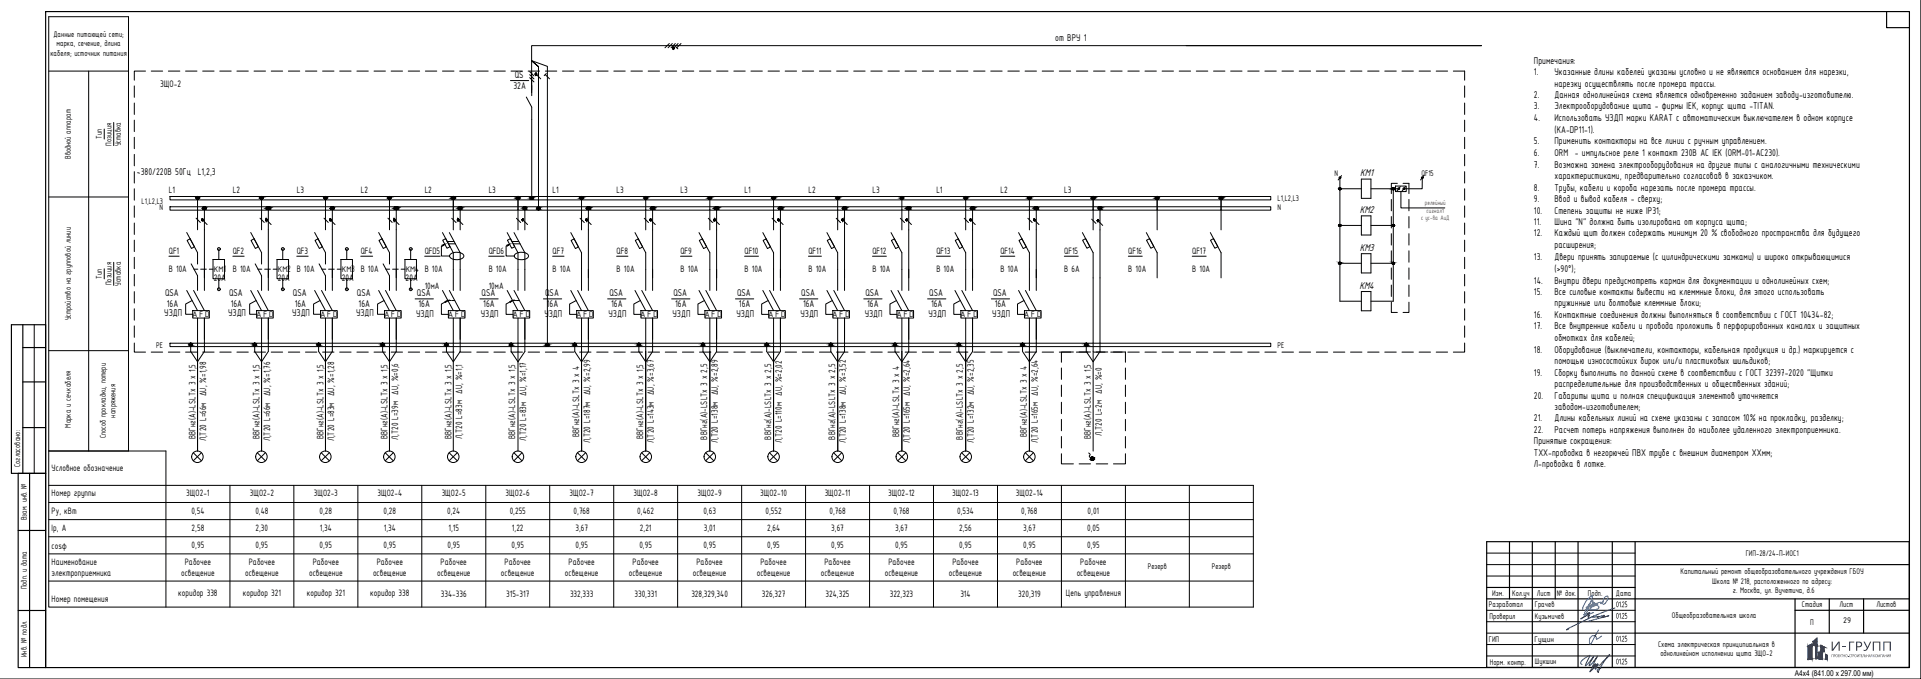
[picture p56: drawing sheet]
<svg xmlns="http://www.w3.org/2000/svg" width="841mm" height="297mm" viewBox="0 0 841 297" stroke-linecap="round" stroke-linejoin="round" font-family="sans-serif">
<defs><g id="words">
<text font-size="5.6" fill="#193153" x="808.9" y="284.7">ГРУПП</text>
<g font-size="4.8">
<text x="595.5" y="77.1">KM1</text>
<text x="595.3" y="93.2">KM2</text>
<text x="595.3" y="109.7">KM3</text>
<text x="595.2" y="126.3">KM4</text>
</g>
<g font-size="4.7">
<text x="462" y="17.9">от ВРУ 1</text>
<text x="671.6" y="27.8">Примечания:</text>
<text x="225.3" y="34.1">QS</text>
<text x="671.6" y="32.8">1.</text>
<text x="680.6" y="32.8">Указанные длины кабелей указаны условно и не являются основанием для нарезки,</text>
<text x="224.7" y="38.8">32A</text>
<text x="680.6" y="37.9">нарезку осуществлять после промера трассы.</text>
<text x="671.6" y="42.9">2.</text>
<text x="671.6" y="47.9">3.</text>
<text x="680.6" y="42.9">Данная однолинейная схема является одновременно заданием заводу-изготовителю.</text>
<text x="680.6" y="47.9">Электрооборудование щита - фирмы IEK, корпус щита -TITAN.</text>
<text x="671.6" y="52.9">4.</text>
<text x="680.6" y="52.9">Использовать УЗДП марки KARAT c автоматическим выключателем в одном корпусе</text>
<text x="680.6" y="58.2">(KA-DP11-1).</text>
<text x="671.6" y="63.1">5.</text>
<text x="680.6" y="63.1">Применить контакторы на все линии с ручным управлением.</text>
<text x="671.6" y="68.4">6.</text>
<text x="680.6" y="68.4">ORM - импульсное реле 1 контакт 230В AC IEK (ORM-01-AC230).</text>
<text x="59.9" y="76.6">~380/220В 50Гц L1,2,3</text>
<text x="671.6" y="73.5">7.</text>
<text x="680.6" y="73.5">Возможна замена электрооборудования на другие типы с аналогичными техническими</text>
<text x="671.6" y="83.5">8.</text>
<text x="680.6" y="78.5">характеристиками, предварительно согласовав в заказчиком.</text>
<text x="680.6" y="83.5">Трубы, кабели и короба нарезать после промера трассы.</text>
<text x="671.6" y="88.5">9.</text>
<text x="680.6" y="88.5">Ввод и вывод кабеля - сверху;</text>
<text x="671.6" y="93.5">10.</text>
<text x="680.6" y="93.5">Степень защиты не ниже IP31;</text>
<text x="671.6" y="98.5">11.</text>
<text x="680.6" y="98.5">Шина &quot;N&quot; должна быть изолирована от корпуса щита;</text>
<text x="671.6" y="103.4">12.</text>
<text x="680.6" y="103.4">Каждый щит должен содержать минимум 20 % свободного пространства для будущего</text>
<text x="671.6" y="113.8">13.</text>
<text x="680.6" y="108.4">расширения;</text>
<text x="680.6" y="113.8">Двери принять запираемые (с цилиндрическими замками) и широко открывающимися</text>
<text x="680.6" y="119.1">(&gt;90°);</text>
<text x="671.6" y="124.1">14.</text>
<text x="680.6" y="124.1">Внутри двери предусмотреть карман для документации и однолинейных схем;</text>
<text x="72.3" y="129.6">QSA</text>
<text x="100.3" y="129.6">QSA</text>
<text x="128.3" y="129.6">QSA</text>
<text x="156.3" y="129.6">QSA</text>
<text x="182.5" y="129.7">QSA</text>
<text x="210.9" y="129.7">QSA</text>
<text x="238.7" y="129.7">QSA</text>
<text x="266.8" y="129.7">QSA</text>
<text x="294.9" y="129.7">QSA</text>
<text x="322.7" y="129.7">QSA</text>
<text x="350.8" y="129.7">QSA</text>
<text x="378.9" y="129.7">QSA</text>
<text x="406.9" y="129.7">QSA</text>
<text x="434.8" y="129.7">QSA</text>
<text x="671.6" y="129.1">15.</text>
<text x="680.6" y="129.1">Все силовые контакты вывести на клеммные блоки, для этого использовать</text>
<text x="73" y="134.3">16A</text>
<text x="101" y="134.3">16A</text>
<text x="129" y="134.3">16A</text>
<text x="157" y="134.3">16A</text>
<text x="183.3" y="134.3">16A</text>
<text x="211.6" y="134.3">16A</text>
<text x="239.4" y="134.3">16A</text>
<text x="267.5" y="134.3">16A</text>
<text x="295.6" y="134.3">16A</text>
<text x="323.5" y="134.3">16A</text>
<text x="351.6" y="134.3">16A</text>
<text x="379.6" y="134.3">16A</text>
<text x="407.6" y="134.3">16A</text>
<text x="435.5" y="134.3">16A</text>
<text x="680.6" y="134.1">пружинные или болтовые клеммные блоки;</text>
<text x="71.9" y="138.4">УЗДП</text>
<text x="99.9" y="138.4">УЗДП</text>
<text x="127.9" y="138.4">УЗДП</text>
<text x="155.9" y="138.4">УЗДП</text>
<text x="182.2" y="138.5">УЗДП</text>
<text x="210.5" y="138.5">УЗДП</text>
<text x="238.3" y="138.5">УЗДП</text>
<text x="266.4" y="138.5">УЗДП</text>
<text x="294.5" y="138.5">УЗДП</text>
<text x="322.4" y="138.5">УЗДП</text>
<text x="350.5" y="138.5">УЗДП</text>
<text x="378.6" y="138.5">УЗДП</text>
<text x="406.5" y="138.5">УЗДП</text>
<text x="434.4" y="138.5">УЗДП</text>
<text x="671.6" y="139.1">16.</text>
<text x="680.6" y="139.1">Контактные соединения должны выполняться в соответствии с ГОСТ 10434-82;</text>
<text x="671.6" y="144">17.</text>
<text x="680.6" y="144">Все внутренние кабели и провода проложить в перфорированных каналах и защитных</text>
<text x="680.6" y="149.1">обмотках для кабелей;</text>
<text x="671.6" y="154.4">18.</text>
<text x="680.6" y="154.4">Оборудование (выключатели, контакторы, кабельная продукция и др.) маркируется с</text>
<text x="680.6" y="159.4">помощью износостойких бирок или/и пластиковых шильдиков;</text>
<text x="671.6" y="164.4">19.</text>
<text x="680.6" y="164.4">Сборку выполнить по данной схеме в соответствии с ГОСТ 32397-2020 &quot;Щитки</text>
<text x="680.6" y="169.4">распределительные для производственных и общественных зданий;</text>
<text x="671.6" y="174.4">20.</text>
<text x="680.6" y="174.4">Габариты щита и полная спецификация элементов уточняется</text>
<text x="680.6" y="179.4">заводом-изготовителем;</text>
<text x="671.6" y="184.3">21.</text>
<text x="680.6" y="184.3">Длины кабельных линий на схеме указаны с запасом 10% на прокладку, разделку;</text>
<text x="671.6" y="189.4">22.</text>
<text x="680.6" y="189.4">Расчет потерь напряжения выполнен до наиболее удаленного электроприемника.</text>
<text x="671.6" y="194.4">Принятые сокращения:</text>
<text x="671.6" y="199.4">ТХХ-проводка в негорючей ПВХ трубе с внешним диаметром ХХмм;</text>
<text x="671.6" y="204.4">Л-проводка в лотке.</text>
</g>
<g font-size="4.5">
<text x="70.1" y="38">3ЩО-2</text>
<text x="97.9" y="119.1">1</text>
<text x="125.7" y="119.1">2</text>
<text x="153.7" y="119.1">3</text>
<text x="181.6" y="119.1">4</text>
<text x="93.6" y="122.7">20А</text>
<text x="121.6" y="122.7">20А</text>
<text x="149.6" y="122.7">20А</text>
<text x="177.6" y="122.7">20А</text>
</g>
<g font-size="4.4">
<text x="74" y="84.4">L1</text>
<text x="101.9" y="84.4">L2</text>
<text x="129.9" y="84.4">L3</text>
<text x="157.9" y="84.4">L2</text>
<text x="185.9" y="84.4">L2</text>
<text x="214" y="84.4">L3</text>
<text x="241.9" y="84.4">L1</text>
<text x="270" y="84.4">L3</text>
<text x="297.9" y="84.4">L3</text>
<text x="326" y="84.4">L1</text>
<text x="353.9" y="84.4">L2</text>
<text x="382" y="84.4">L3</text>
<text x="410" y="84.4">L1</text>
<text x="438" y="84.4">L2</text>
<text x="466" y="84.4">L3</text>
<text x="74" y="110.9">QF1</text>
<text x="101.9" y="110.9">QF2</text>
<text x="129.9" y="110.9">QF3</text>
<text x="157.9" y="110.9">QF4</text>
<text x="185.9" y="110.9">QFD5</text>
<text x="214" y="110.9">QFD6</text>
<text x="241.9" y="110.9">QF7</text>
<text x="270" y="110.9">QF8</text>
<text x="297.9" y="110.9">QF9</text>
<text x="326" y="110.9">QF10</text>
<text x="353.9" y="110.9">QF11</text>
<text x="382" y="110.9">QF12</text>
<text x="410" y="110.9">QF13</text>
<text x="438" y="110.9">QF14</text>
<text x="466" y="110.9">QF15</text>
<text x="494" y="110.9">QF16</text>
<text x="522" y="110.9">QF17</text>
<text x="74" y="119">B 10A</text>
<text x="101.9" y="119">B 10A</text>
<text x="129.9" y="119">B 10A</text>
<text x="157.9" y="119">B 10A</text>
<text x="185.9" y="119">B 10A</text>
<text x="214" y="119">B 10A</text>
<text x="241.9" y="119">B 10A</text>
<text x="270" y="119">B 10A</text>
<text x="297.9" y="119">B 10A</text>
<text x="326" y="119">B 10A</text>
<text x="353.9" y="119">B 10A</text>
<text x="382" y="119">B 10A</text>
<text x="410" y="119">B 10A</text>
<text x="438" y="119">B 10A</text>
<text x="466" y="119">B 6A</text>
<text x="494" y="119">B 10A</text>
<text x="522" y="119">B 10A</text>
<text x="185.9" y="126.5">10мА</text>
<text x="214" y="126.5">10мА</text>
<text x="253.6" y="191.2" transform="rotate(-90 253.6 191.2)">ВВГнг(А)-LSLTx 3 x 4</text>
<text x="393.6" y="191.2" transform="rotate(-90 393.6 191.2)">ВВГнг(А)-LSLTx 3 x 4</text>
<text x="449.6" y="191.2" transform="rotate(-90 449.6 191.2)">ВВГнг(А)-LSLTx 3 x 4</text>
<text x="482.3" y="190.6" transform="rotate(-90 482.3 190.6)">Л,Т20 L=2м ∆U, %=0</text>
<text x="85.6" y="192.1" transform="rotate(-90 85.6 192.1)">ВВГнг(А)-LSLTx 3 x 1,5</text>
<text x="90.3" y="193.1" transform="rotate(-90 90.3 193.1)">Л,Т20 L=66м ∆U, %=1,98</text>
<text x="113.6" y="192.1" transform="rotate(-90 113.6 192.1)">ВВГнг(А)-LSLTx 3 x 1,5</text>
<text x="118.3" y="193.1" transform="rotate(-90 118.3 193.1)">Л,Т20 L=66м ∆U, %=1,76</text>
<text x="141.6" y="192.1" transform="rotate(-90 141.6 192.1)">ВВГнг(А)-LSLTx 3 x 1,5</text>
<text x="146.3" y="193.1" transform="rotate(-90 146.3 193.1)">Л,Т20 L=83м ∆U, %=1,28</text>
<text x="169.6" y="192.1" transform="rotate(-90 169.6 192.1)">ВВГнг(А)-LSLTx 3 x 1,5</text>
<text x="174.3" y="192.6" transform="rotate(-90 174.3 192.6)">Л,Т20 L=39м ∆U, %=0,6</text>
<text x="197.6" y="192.1" transform="rotate(-90 197.6 192.1)">ВВГнг(А)-LSLTx 3 x 1,5</text>
<text x="202.3" y="192.1" transform="rotate(-90 202.3 192.1)">Л,Т20 L=83м ∆U, %=1,1</text>
<text x="225.6" y="192.1" transform="rotate(-90 225.6 192.1)">ВВГнг(А)-LSLTx 3 x 1,5</text>
<text x="230.3" y="192.9" transform="rotate(-90 230.3 192.9)">Л,Т20 L=83м ∆U, %=1,17</text>
<text x="258.3" y="193.9" transform="rotate(-90 258.3 193.9)">Л,Т20 L=187м ∆U, %=2,99</text>
<text x="281.6" y="192.1" transform="rotate(-90 281.6 192.1)">ВВГнг(А)-LSLTx 3 x 1,5</text>
<text x="286.3" y="194" transform="rotate(-90 286.3 194)">Л,Т20 L=143м ∆U, %=3,67</text>
<text x="309.6" y="192.3" transform="rotate(-90 309.6 192.3)">ВВГнг(А)-LSLTx 3 x 2,5</text>
<text x="314.3" y="193.9" transform="rotate(-90 314.3 193.9)">Л,Т20 L=138м ∆U, %=2,89</text>
<text x="337.6" y="192.3" transform="rotate(-90 337.6 192.3)">ВВГнг(А)-LSLTx 3 x 2,5</text>
<text x="342.3" y="193.7" transform="rotate(-90 342.3 193.7)">Л,Т20 L=110м ∆U, %=2,02</text>
<text x="365.6" y="192.3" transform="rotate(-90 365.6 192.3)">ВВГнг(А)-LSLTx 3 x 2,5</text>
<text x="370.3" y="193.9" transform="rotate(-90 370.3 193.9)">Л,Т20 L=138м ∆U, %=3,52</text>
<text x="398.3" y="194" transform="rotate(-90 398.3 194)">Л,Т20 L=165м ∆U, %=2,64</text>
<text x="421.6" y="192.3" transform="rotate(-90 421.6 192.3)">ВВГнг(А)-LSLTx 3 x 2,5</text>
<text x="426.3" y="193.9" transform="rotate(-90 426.3 193.9)">Л,Т20 L=132м ∆U, %=2,35</text>
<text x="454.3" y="194" transform="rotate(-90 454.3 194)">Л,Т20 L=165м ∆U, %=2,64</text>
<text x="477.6" y="192.1" transform="rotate(-90 477.6 192.1)">ВВГнг(А)-LSLTx 3 x 1,5</text>
<text x="22.6" y="206.2">Условное обозначение</text>
<text x="22.6" y="217.1">Номер группы</text>
<text x="81.6" y="217.2">3ЩО2-1</text>
<text x="109.3" y="217.2">3ЩО2-2</text>
<text x="137.4" y="217.2">3ЩО2-3</text>
<text x="165.3" y="217.2">3ЩО2-4</text>
<text x="193.4" y="217.2">3ЩО2-5</text>
<text x="221.4" y="217.2">3ЩО2-6</text>
<text x="249.4" y="217.2">3ЩО2-7</text>
<text x="277.4" y="217.2">3ЩО2-8</text>
<text x="305.4" y="217.2">3ЩО2-9</text>
<text x="332.8" y="217.2">3ЩО2-10</text>
<text x="361.1" y="217.2">3ЩО2-11</text>
<text x="388.8" y="217.2">3ЩО2-12</text>
<text x="416.8" y="217.2">3ЩО2-13</text>
<text x="444.7" y="217.2">3ЩО2-14</text>
<text x="22.6" y="225">Py, кВт</text>
<text x="83.8" y="224.7">0,54</text>
<text x="111.8" y="224.7">0,48</text>
<text x="139.9" y="224.7">0,28</text>
<text x="167.9" y="224.7">0,28</text>
<text x="195.8" y="224.7">0,24</text>
<text x="223.1" y="224.7">0,255</text>
<text x="251.1" y="224.7">0,768</text>
<text x="279" y="224.7">0,462</text>
<text x="307.9" y="224.7">0,63</text>
<text x="335.2" y="224.7">0,552</text>
<text x="363.1" y="224.7">0,768</text>
<text x="391.1" y="224.7">0,768</text>
<text x="419" y="224.7">0,534</text>
<text x="447.1" y="224.7">0,768</text>
<text x="476.2" y="224.7">0,01</text>
<text x="22.6" y="232.5">Ip, А</text>
<text x="83.9" y="232.2">2,58</text>
<text x="111.9" y="232.2">2,30</text>
<text x="140" y="232.2">1,34</text>
<text x="168" y="232.2">1,34</text>
<text x="196.3" y="232.2">1,15</text>
<text x="224.2" y="232.2">1,22</text>
<text x="251.9" y="232.2">3,67</text>
<text x="280.2" y="232.2">2,21</text>
<text x="308.1" y="232.2">3,01</text>
<text x="335.8" y="232.2">2,64</text>
<text x="363.9" y="232.2">3,67</text>
<text x="391.9" y="232.2">3,67</text>
<text x="419.9" y="232.2">2,56</text>
<text x="447.9" y="232.2">3,67</text>
<text x="476" y="232.2">0,05</text>
<text x="22.6" y="240">cosφ</text>
<text x="83.9" y="239.7">0,95</text>
<text x="111.9" y="239.7">0,95</text>
<text x="139.9" y="239.7">0,95</text>
<text x="167.9" y="239.7">0,95</text>
<text x="195.9" y="239.7">0,95</text>
<text x="223.9" y="239.7">0,95</text>
<text x="251.9" y="239.7">0,95</text>
<text x="279.9" y="239.7">0,95</text>
<text x="307.9" y="239.7">0,95</text>
<text x="335.9" y="239.7">0,95</text>
<text x="363.9" y="239.7">0,95</text>
<text x="391.9" y="239.7">0,95</text>
<text x="419.9" y="239.7">0,95</text>
<text x="447.9" y="239.7">0,95</text>
<text x="476" y="239.7">0,95</text>
<text x="22.6" y="247.2">Наименование</text>
<text x="22.6" y="251.9">электроприемника</text>
<text x="79.3" y="251.8">освещение</text>
<text x="80.9" y="247.1">Рабочее</text>
<text x="107.3" y="251.8">освещение</text>
<text x="108.9" y="247.1">Рабочее</text>
<text x="135.3" y="251.8">освещение</text>
<text x="136.9" y="247.1">Рабочее</text>
<text x="163.3" y="251.8">освещение</text>
<text x="164.9" y="247.1">Рабочее</text>
<text x="191.3" y="251.8">освещение</text>
<text x="192.9" y="247.1">Рабочее</text>
<text x="219.3" y="251.8">освещение</text>
<text x="220.9" y="247.1">Рабочее</text>
<text x="247.4" y="251.8">освещение</text>
<text x="248.9" y="247.1">Рабочее</text>
<text x="275.3" y="251.8">освещение</text>
<text x="276.9" y="247.1">Рабочее</text>
<text x="303.4" y="251.8">освещение</text>
<text x="304.9" y="247.1">Рабочее</text>
<text x="331.3" y="251.8">освещение</text>
<text x="332.9" y="247.1">Рабочее</text>
<text x="359.4" y="251.8">освещение</text>
<text x="360.9" y="247.1">Рабочее</text>
<text x="387.3" y="251.8">освещение</text>
<text x="388.9" y="247.1">Рабочее</text>
<text x="415.4" y="251.8">освещение</text>
<text x="416.9" y="247.1">Рабочее</text>
<text x="443.4" y="251.8">освещение</text>
<text x="444.9" y="247.1">Рабочее</text>
<text x="471.4" y="251.8">освещение</text>
<text x="472.9" y="247.1">Рабочее</text>
<text x="22.6" y="263.3">Номер помещения</text>
<text x="78.1" y="260.9">коридор 338</text>
<text x="106.3" y="260.9">коридор 321</text>
<text x="134.3" y="260.9">коридор 321</text>
<text x="162.1" y="260.9">коридор 338</text>
<text x="193" y="261.3">334-336</text>
<text x="221.6" y="261.3">315-317</text>
<text x="249.6" y="261">332,333</text>
<text x="277.8" y="261">330,331</text>
<text x="302.7" y="261">328,329,340</text>
<text x="333.5" y="261">326,327</text>
<text x="361.4" y="261">324,325</text>
<text x="389.6" y="261">322,323</text>
<text x="420.5" y="261.3">314</text>
<text x="445.8" y="261">320,319</text>
<text x="466.6" y="260.9">Цепь управления</text>
</g>
<g font-size="3.9">
<text x="23.4" y="16">Данные питающей сети;</text>
<text x="24.7" y="20.2">марка, сечение, длина</text>
<text x="22.1" y="24.4">кабеля; источник питания</text>
<text x="44.6" y="60.8" transform="rotate(-90 44.6 60.8)">Тип</text>
<text x="48.8" y="63.7" transform="rotate(-90 48.8 63.7)">Позиция</text>
<text x="53" y="64" transform="rotate(-90 53 64)">Уставка</text>
<text x="30.9" y="69.6" transform="rotate(-90 30.9 69.6)">Вводной аппарат</text>
<text x="584.2" y="76.8">N</text>
<text x="622.3" y="76.8">QF15</text>
<text x="62" y="89.2">L1,L2,L3</text>
<text x="559.4" y="88">L1,L2,L3</text>
<text x="69.8" y="92.1">N</text>
<text x="559.4" y="92.1">N</text>
<text x="93.6" y="118.9">КМ</text>
<text x="121.6" y="118.9">КМ</text>
<text x="149.6" y="118.9">КМ</text>
<text x="177.6" y="118.9">КМ</text>
<text x="44.6" y="122" transform="rotate(-90 44.6 122)">Тип</text>
<text x="48.8" y="124.8" transform="rotate(-90 48.8 124.8)">Позиция</text>
<text x="53" y="125.1" transform="rotate(-90 53 125.1)">Уставка</text>
<text x="30.9" y="140.2" transform="rotate(-90 30.9 140.2)">Устройство на групповой линии</text>
<text x="83.9" y="138.7">AFD</text>
<text x="112" y="138.7">AFD</text>
<text x="140" y="138.7">AFD</text>
<text x="168" y="138.7">AFD</text>
<text x="195.9" y="138.7">AFD</text>
<text x="224.2" y="138.7">AFD</text>
<text x="252.1" y="138.7">AFD</text>
<text x="280.2" y="138.7">AFD</text>
<text x="308.2" y="138.7">AFD</text>
<text x="336.1" y="138.7">AFD</text>
<text x="364.2" y="138.7">AFD</text>
<text x="392.3" y="138.7">AFD</text>
<text x="420.2" y="138.7">AFD</text>
<text x="448.1" y="138.7">AFD</text>
<text x="68.4" y="152.1">PE</text>
<text x="559.4" y="152.1">PE</text>
<text x="50.5" y="182.7" transform="rotate(-90 50.5 182.7)">напряжения</text>
<text x="30.9" y="187" transform="rotate(-90 30.9 187)">Марка и сеч.кабеля</text>
<text x="46.3" y="191.8" transform="rotate(-90 46.3 191.8)">Способ прокладки, потери</text>
<text x="8.8" y="204.3" transform="rotate(-90 8.8 204.3)">Согласовано:</text>
<text x="11.7" y="227.7" transform="rotate(-90 11.7 227.7)">Взам. инв. №</text>
<text x="764.3" y="243.4">ГИП-28/24-П-ИОС1</text>
<text x="735.7" y="251.2">Капитальный ремонт общеобразовательного учреждения ГБОУ</text>
<text x="11.7" y="257.8" transform="rotate(-90 11.7 257.8)">Подп. и дата</text>
<text x="749.6" y="255.3">Школа № 218, расположенного по адресу:</text>
<text x="653.3" y="260.7">Изм.</text>
<text x="662" y="260.7">Кол.уч</text>
<text x="672.9" y="260.7">Лист</text>
<text x="681.7" y="260.7">№ док.</text>
<text x="695.2" y="260.7">Подп.</text>
<text x="707.5" y="260.5">Дата</text>
<text x="758.7" y="259.5">г. Москва, ул. Вучетича, д.6</text>
<text x="651.8" y="265.5">Разработал</text>
<text x="672" y="265.6">Грачев</text>
<text x="707.4" y="265.6">01.25</text>
<text x="788.9" y="265.7">Стадия</text>
<text x="805.3" y="265.7">Лист</text>
<text x="821.5" y="265.7">Листов</text>
<text x="652.1" y="270.8">Проверил</text>
<text x="672" y="270.6">Кузьмичев</text>
<text x="707.4" y="270.6">01.25</text>
<text x="731.9" y="270.2">Общеобразовательная школа</text>
<text x="792.6" y="273.2">П</text>
<text x="807" y="272.7">29</text>
<text x="651.8" y="280.8">ГИП</text>
<text x="671.8" y="280.7">Гущин</text>
<text x="707.4" y="280.7">01.25</text>
<text x="11.7" y="287.6" transform="rotate(-90 11.7 287.6)">Инв. № подл.</text>
<text x="725.9" y="283">Схема электрическая принципиальная в</text>
<text x="726.9" y="287.1">однолинейном исполнении щита 3ЩО-2</text>
<text x="652.2" y="290.7">Норм. контр.</text>
<text x="672" y="290.6">Шукшин</text>
<text x="707.4" y="290.6">01.25</text>
</g>
<g font-size="3.8">
<text x="502.5" y="249.1">Резерв</text>
<text x="530.5" y="249.1">Резерв</text>
</g>
<text font-size="3.5" x="785.8" y="295.8">A4x4 (841.00 х 297.00 мм)</text>
<g font-size="3.1" fill="#f00">
<text x="623.8" y="89.6">релейный</text>
<text x="624.6" y="93">сигнал1</text>
<text x="622.1" y="96.3">с ус-ва АиД</text>
</g>
</g></defs>
<!-- layer: 0 -->
<g fill="none" stroke="#000" stroke-width=".44">
<path d="M21.3 7.3h35v190h-35zM293 19l-1.9 1.9M294.3 19l-1.8 1.9M295.7 19l-1.9 1.9M296.9 19l-1.9 1.9M298.2 19l-1.9 1.9M519.4 20h129.2h-415.9v20.5M841 .1v296.9h-841M21.3 31.1h35M38.8 31.1v166.2M58.8 37.6v5M63.7 31.1h-4.9v4"/>
<path d="M66.2 31.1h5M73.7 31.1h5M81.2 31.1h5M88.7 31.1h5M96.2 31.1h5M103.7 31.1h5M111.2 31.1h5M118.7 31.1h5M126.2 31.1h5M133.7 31.1h5M141.2 31.1h5M148.7 31.1h5"/>
<path d="M156.3 31.1h4.9M163.7 31.1h5M171.2 31.1h5M178.7 31.1h5M186.2 31.1h5M193.7 31.1h5.1M201.3 31.1h4.9M208.7 31.1h5M216.2 31.1h5M223.5 35.2h8M223.7 31.1h5M231.2 31.1h5"/>
<path d="M231.9 31.4l1.9 1.8M231.9 32.7l1.9 1.8M231.9 34l1.9 1.8M232.7 26.5l6.9 2.5v121.9M232.7 31.7l.1 10.2M234.9 32.6l1.8 1.9M238.7 32.6l1.9 1.9M238.8 31.1h5M239.2 32.2l-.9 .9M246.3 31.1h4.9M253.7 31.1h5M261.2 31.1h5"/>
<path d="M268.7 31.1h5M276.2 31.1h5.1M283.8 31.1h5M291.3 31.1h4.9M295.8 20.4l1 1M298.7 31.1h5M306.2 31.1h5M313.7 31.1h5M321.3 31.1h5M328.8 31.1h5M336.3 31.1h4.9M343.7 31.1h5"/>
<path d="M351.2 31.1h5M358.7 31.1h5.1M366.3 31.1h5M373.8 31.1h5M381.3 31.1h4.9M388.7 31.1h5M396.2 31.1h5M403.8 31.1h5M411.3 31.1h5M418.8 31.1h5M426.3 31.1h4.9M433.7 31.1h5"/>
<path d="M441.2 31.1h5.1M448.8 31.1h5M456.3 31.1h5M463.8 31.1h5M471.3 31.1h4.9M478.7 31.1h5.1M486.3 31.1h5M493.8 31.1h5M501.3 31.1h5M508.8 31.1h5M516.3 31.1h5M523.7 31.1h5.1"/>
<path d="M531.3 31.1h5M538.8 31.1h5M546.3 31.1h5M553.8 31.1h5M561.3 31.1h5M568.8 31.1h5M576.3 31.1h5M583.8 31.1h5M591.3 31.1h5M598.8 31.1h5M606.3 31.1h5M613.8 31.1h5"/>
<path d="M621.3 31.1h5M628.8 31.1h5M636.3 31.1h4.9v4M641.2 37.6v5M45.6 56.5v4.3M49.8 53.6v10.1M58.8 45.1v5M58.8 52.6v5M230.4 42.4l2.4 4.4v39.9M235.8 55.3v-26.1l-3.1-2.7 3.1 2.7v62M641.2 45.1v5M641.2 52.6v5"/>
<path d="M58.8 60.1v5M58.8 67.5v5M58.8 75.1v5M586.6 77.8v54M587.3 76.8l-1.4 1.9M622.7 77.8l-.1 4.8h-8M623.4 76.8l-1.5 1.9M641.2 60.1v5M641.2 67.5v5M641.2 75.1v5M21.3 86.2h35M58.8 82.6v5"/>
<path d="M58.8 90.1v5M58.8 97.6v5M74.4 86h481.9v1.4h-481.9zM74.4 90.5h481.9v1.4h-481.9zM85.9 95.4l1.8 1.9M86.5 86.6v13.9M88.8 96.4l1.9 1.8M89.5 91v36.1M113.8 95.4l1.9 1.9M114.5 86.6v13.9M116.8 96.4l1.9 1.8M117.5 91v36.1"/>
<path d="M141.9 95.4l1.8 1.9M142.5 86.6v13.9M144.8 96.4l1.9 1.8M145.5 91v36.1M169.8 95.4l1.9 1.9M170.5 86.6v13.9M172.8 96.4l1.9 1.8M173.5 91v36.1M197.8 95.5l1.8 1.9M198.5 86.6v14M200.8 96.4l1.8 1.8M201.5 91.1v9.5"/>
<path d="M226.1 95.5l1.9 1.9M226.8 86.6v14M229.1 96.4l1.9 1.8M229.8 91.1v9.5M254 95.5l1.8 1.9M254.6 86.6v14M257 96.4l1.8 1.8M257.6 91.1v36M282.1 95.5l1.8 1.9M282.7 86.6v14M285 96.4l1.9 1.8M285.7 91.1v36"/>
<path d="M310.1 95.5l1.9 1.9M310.8 86.6v14M313.1 96.4l1.9 1.8M313.7 91.1v36M338 95.5l1.9 1.9M338.7 86.6v14M341 96.4l1.9 1.8M341.7 91.1v36M366.1 95.5l1.9 1.9M366.7 86.6v14M369.1 96.4l1.8 1.8M369.7 91.1v36"/>
<path d="M394.2 95.5l1.8 1.9M394.8 86.6v14M397.2 96.4l1.8 1.8M397.8 91.1v36M422.1 95.5l1.9 1.9M422.8 86.6v14M425.1 96.4l1.9 1.8M425.8 91.1v36M450 95.5l1.9 1.9M450.7 86.6v14M453 96.4l1.9 1.8M453.7 91.1v36"/>
<path d="M477.9 95.9l1.9 1.8M478.6 86.6v14M480.9 96.8l1.9 1.8M481.6 91.1v62.7l-3 4.5-3-4.5v-3M506.6 86.6v14M534.6 86.6v14M608.9 82.6h3.5M609.1 87.2v5M609.1 94.7v5M610 82.6v49.2M611 81.4h4.7v2.4h-4.7zM611.8 80.2h-2.7v4.5"/>
<path d="M613.1 81.6l-1.5 2M613.3 83.8v7.2h19.2M614.3 80.2h2.5v4.5M615.3 81.6l-1.5 2M616.8 87.2v5M616.8 94.7v5M641.2 82.6v5M641.2 90.1v5M641.2 97.6v5M45.6 117.6v4.4M49.8 114.8v10M58.8 105.1v5"/>
<path d="M58.8 112.6v4.9M74 112.1h4.4M81.7 101.7l4.8 8.8v5M81.9 105.2l1.3-.7 1.9 3.5-1.3 .7zM83.7 115.4l2.8 5.2v6.5M84.9 117.8h1.7M87.8 117.8h2.5M91.6 117.8h1.7M93.3 113.5h5v8.4h-5zM95.8 109v4.5M101.9 112.1h5M109.8 101.7l4.7 8.8v5"/>
<path d="M109.9 105.2l1.4-.7 1.8 3.5-1.3 .7zM111.7 115.4l2.8 5.2v6.5M112.9 117.8h1.7M115.9 117.8h2.5M119.6 117.8h1.7M121.3 113.5h5v8.4h-5zM123.8 109v4.5M129.9 112.1h5M137.8 101.7l4.7 8.8v5M137.9 105.2l1.3-.7 1.9 3.5-1.3 .7zM139.7 115.4l2.8 5.2v6.5M140.9 117.8h1.7"/>
<path d="M143.8 117.8h2.5M147.6 117.8h1.7M149.3 113.5h5v8.4h-5zM151.8 109v4.5M157.9 112.1h5.3M165.8 101.7l4.7 8.8v5M165.9 105.2l1.4-.7 1.8 3.5-1.3 .7zM167.7 115.4l2.8 5.2v6.5M169 117.8h1.6M171.9 117.8h2.5M175.6 117.8h1.7M177.3 113.5h5v8.4h-5z"/>
<path d="M179.8 109v4.5M185.9 112.1h6.8M193.7 101.8l4.8 8.8v16.5M193.8 105.1l1.3-.7 1.9 3.5-1.3 .7zM194.8 106.9l-1.5 .8v4.3h3.5M195.8 105.6h3M196.3 106.7h3M196.7 101.8l4.8 8.8v16.5M197.1 111.4a4.3 4.3 0 0 1 6 .4 3.2 3.2 0 0 1-4.5 1.7 1.51 1.51 0 0 1-1.5-2.1zM214 112.1h6.7M222 101.8l4.8 8.8v16.5M222.2 105.1l1.3-.7 1.8 3.5-1.3 .7z"/>
<path d="M223.1 106.9l-1.5 .8v4.3h3.6M224.2 105.6h3M224.7 106.7h3M225 101.8l4.8 8.8v16.5M225.4 111.4a4.3 4.3 0 0 1 6 .4 2.94 2.94 0 0 1-3.9 1.8 1.76 1.76 0 0 1-2.1-2.2zM241.9 112.1h5M249.9 101.8l4.7 8.8v16.5M250 105.2l1.4-.7 1.8 3.5-1.3 .7zM270 112.1h4.9M278 101.8l4.7 8.8v16.5M278.1 105.2l1.3-.7 1.9 3.5-1.3 .7zM297.9 112.1h5"/>
<path d="M306 101.8l4.8 8.8v16.5M306.2 105.2l1.3-.7 1.9 3.5-1.3 .7zM326 112.1h6.1M334 101.8l4.7 8.8v16.5M334.1 105.2l1.3-.7 1.9 3.5-1.3 .7zM353.9 112.1h5.7M362 101.8l4.7 8.8v16.5M362.2 105.2l1.3-.7 1.9 3.5-1.3 .7zM382 112.1h6.1M390.1 101.8l4.7 8.8v16.5M390.3 105.2l1.3-.7 1.9 3.5-1.4 .7zM410 112.1h6.1"/>
<path d="M418.1 101.8l4.7 8.8v16.5M418.2 105.2l1.3-.7 1.9 3.5-1.3 .7zM438 112.1h6.3M445.9 101.8l4.8 8.8v16.5M446.1 105.2l1.3-.7 1.9 3.5-1.3 .7zM466 112.1h6.1M473.9 101.8l4.7 8.8v86.7M474 105.1l1.3-.7 1.9 3.5-1.3 .7zM494 112.1h6.1M501.9 101.8l4.7 8.8v11M501.9 105.1l1.4-.7 1.9 3.5-1.3 .7zM522 112.1h6.1"/>
<path d="M529.9 101.8l4.7 8.8v11M530 105.1l1.3-.7 1.9 3.5-1.3 .7zM609.1 102.2v5M609.1 109.7v5M609.1 117.2v5M616.8 102.2v5M616.8 109.7v5M616.8 117.2v5M641.2 105.1v5M641.2 112.6v4.9M58.8 120v5.1M58.8 127.6v5"/>
<path d="M58.8 135.1v5M81.7 127.1l4.8 8.8M84.1 131.5l-2.8 1.5v4.5h3.1M84.4 135.9h7.3v3.2h-7.3zM84.8 127.1l4.7 8.8M86.5 139.1v58.2M89.5 139.1v14.6l-3 4.5-3-4.5v-3M95.8 121.9v4.7M109.8 127.1l4.7 8.8M112.1 131.5l-2.8 1.5v4.5h3.1M112.4 135.9h7.2v3.2h-7.2zM112.8 127.1l4.7 8.8"/>
<path d="M114.5 139.1v58.2M117.5 139.1v14.6l-3 4.5-3-4.5v-3M123.8 121.9v4.7M137.8 127.1l4.7 8.8M140.1 131.5l-2.8 1.5v4.5h3M140.3 135.9h7.4v3.2h-7.4zM140.8 127.1l4.7 8.8M142.5 139.1v58.2M145.5 139.1v14.6l-3 4.5-3-4.5v-3M151.8 121.9v4.7M165.8 127.1l4.7 8.8M168.1 131.5l-2.8 1.5v4.5h3.1"/>
<path d="M168.4 135.9h7.2v3.2h-7.2zM168.8 127.1l4.7 8.8M170.5 139.1v58.2M173.5 139.1v14.6l-3 4.5-3-4.5v-3M179.8 121.9v4.7M181.7 130.8h8M193.7 127.1l4.8 8.8M196.3 135.9h7.3v3.2h-7.3zM196.7 127.1l4.8 8.8M197.4 131.5h-1.3l-2.8 1.5v4.5h3M197.7 131.5h1.4M198.5 139.1v58.2"/>
<path d="M201.5 139.1v14.7l-3 4.5-3-4.5v-3M210.1 130.8h8M222 127.1l4.8 8.8M224.6 135.9h7.3v3.2h-7.3zM225 127.1l4.8 8.8M225.8 131.5h-1.4l-2.8 1.5v4.5h3M226.1 131.5h1.3M226.8 139.1v58.2M229.8 139.1v14.7l-3 4.5-3-4.5v-3M237.9 130.8h8M249.9 127.1l4.7 8.8M252.3 131.5l-2.9 1.5v4.5h3.1"/>
<path d="M252.5 135.9h7.3v3.2h-7.3zM252.9 127.1l4.7 8.8M254.6 139.1v58.2M257.6 139.1v14.7l-3 4.5-3-4.5v-3M266 130.8h8M278 127.1l4.7 8.8M280.3 131.5l-2.8 1.5v4.5h3.1M280.6 135.9h7.3v3.2h-7.3zM281 127.1l4.7 8.8M282.7 139.1v58.2M285.7 139.1v14.7l-3 4.5-3-4.5v-3M294 130.8h8"/>
<path d="M306 127.1l4.8 8.8M308.4 131.5l-2.8 1.5v4.5h3M308.6 135.9h7.3v3.2h-7.3zM309 127.1l4.7 8.8M310.8 139.1v58.2M313.7 139.1v14.7l-2.9 4.5-3-4.5v-3M322 130.8h8M334 127.1l4.7 8.8M336.3 131.5l-2.8 1.5v4.5h3M336.5 135.9h7.3v3.2h-7.3zM336.9 127.1l4.8 8.8M338.7 139.1v58.2"/>
<path d="M341.7 139.1v14.7l-3 4.5-3-4.5v-3M350.1 130.8h8M362 127.1l4.7 8.8M364.4 131.5l-2.9 1.5v4.5h3.1M364.6 135.9h7.3v3.2h-7.3zM365 127.1l4.7 8.8M366.7 139.1l.1 58.2M369.7 139.1v14.7l-3 4.5-3-4.5v-3M378.2 130.8h8M390.1 127.1l4.7 8.8M392.5 131.5l-2.9 1.5v4.5h3.1M392.7 135.9h7.3v3.2h-7.3z"/>
<path d="M393.1 127.1l4.7 8.8M394.8 139.1v58.2M397.8 139.1v14.7l-3 4.5-3-4.5v-3M406.1 130.8h8M418.1 127.1l4.7 8.8M420.4 131.5l-2.8 1.5v4.5h3.1M420.7 135.9h7.2v3.2h-7.2zM421.1 127.1l4.7 8.8M422.8 139.1v58.2M425.8 139.1v14.7l-3 4.5-3-4.5v-3M434 130.8h8M445.9 127.1l4.8 8.8"/>
<path d="M448.3 131.5l-2.8 1.5v4.5h3M448.5 135.9h7.3v3.2h-7.3zM448.9 127.1l4.8 8.8M450.7 139.1v58.2M453.7 139.1v14.7l-3 4.5-3-4.5v-3M609.1 132.2v4.5h2.7M609.1 124.7v5M616.8 132.2v4.5h-2.5M616.8 124.7v5M641.2 120v5.1M641.2 127.6v5M641.2 135.1v5"/>
<path d="M15 142.1v65M21.3 153.4h35M58.8 150.1v3.9h4.9M58.8 142.6v5M66.2 154h5M73.7 154h5M74.4 150.1h481.9v1.5h-481.9zM81.2 154h5M88.7 154h5M96.2 154h5M103.7 154h5M111.2 154h5"/>
<path d="M118.7 154h5M126.2 154h5M133.7 154h5M141.2 154h5M148.7 154h5M156.3 154h4.9M163.7 154h5M171.2 154h5M178.7 154h5M186.2 154h5M193.7 154h5.1M201.3 154h4.9"/>
<path d="M208.7 154h5M216.2 154h5M223.7 154h5M231.2 154h5M238.8 154h5M246.3 154h4.9M253.7 154h5M261.2 154h5M268.7 154h5M276.2 154h5.1M283.8 154h5M291.3 154h4.9"/>
<path d="M298.7 154h5M306.2 154h5M313.7 154h5M321.3 154h5M328.8 154h5M336.3 154h4.9M343.7 154h5M351.2 154h5M358.7 154h5.1M366.3 154h5M373.8 154h5M381.3 154h4.9"/>
<path d="M388.7 154h5M396.2 154h5M403.8 154h5M411.3 154h5M418.8 154h5M426.3 154h4.9M433.7 154h5M441.2 154h5.1M448.8 154h5M456.3 154h5M463.8 154h5M469.9 154h-5.2v4.5"/>
<path d="M477.4 154h-6.1M485 154h-6.3M486.3 154h6.4v4.5M493.8 154h5M501.3 154h5M508.8 154h5M516.3 154h5M523.7 154h5.1M531.3 154h5M538.8 154h5M546.3 154h5M553.8 154h5"/>
<path d="M561.3 154h5M568.8 154h5M576.3 154h5M583.8 154h5M591.3 154h5M598.8 154h5M606.3 154h5M613.8 154h5M621.3 154h5M628.8 154h5M641.2 150.1v3.9h-4.9M641.2 142.6v5"/>
<path d="M464.7 161v5M464.7 168.5v5M464.7 176v5M492.7 161v5M492.7 168.5v5M492.7 176v5M84.6 198.1l3.6 3.5M88.2 198.1l-3.6 3.5M112.6 198.1l3.6 3.5M116.2 198.1l-3.6 3.5M140.6 198.1l3.6 3.5M144.2 198.1l-3.6 3.5"/>
<path d="M168.7 198.1l3.5 3.5M172.2 198.1l-3.5 3.5M196.6 198.1l3.6 3.5M200.2 198.1l-3.6 3.5M225 198.1l3.5 3.5M228.5 198.1l-3.5 3.5M252.8 198.1l3.6 3.5M256.4 198.1l-3.6 3.5M280.9 198.1l3.5 3.5M284.4 198.1l-3.5 3.5M308.9 198.1l3.6 3.5M312.5 198.1l-3.6 3.5"/>
<path d="M336.9 198.1l3.5 3.5M340.4 198.1l-3.5 3.5M365 198.1l3.5 3.5M368.5 198.1l-3.5 3.5M393.1 198.1l3.5 3.5M396.6 198.1l-3.5 3.5M421 198.1l3.6 3.5M424.6 198.1l-3.6 3.5M448.9 198.1l3.5 3.5M452.4 198.1l-3.5 3.5M464.7 198.5v4.4h5.2M464.7 183.5v5"/>
<path d="M464.7 191v5M476.6 198.1a.78 .78 0 0 1 .7 .7 .78 .78 0 0 1-.4 .8l1.3 1.1M492.7 198.5v4.4h-5.2M492.7 183.5v5M492.7 191v5M21.3 212.3h527.4v53.3h-527.4v-68.3h51.3v68.3M21.3 219.8h527.4M100.7 212.3v53.3M128.7 212.3v53.3M156.7 212.3v53.3M184.7 212.3v53.3M212.7 212.3v53.3"/>
<path d="M240.7 212.3v53.3M268.7 212.3v53.3M296.7 212.3v53.3M324.7 212.3v53.3M352.7 212.3v53.3M380.7 212.3v53.3M408.7 212.3v53.3M436.7 212.3v53.3M464.7 212.3v53.3M472.4 202.9h5M479.9 202.9h5.1M492.7 212.3v53.3"/>
<path d="M520.7 212.3v53.3M21.3 227.3h527.4M21.3 234.8h527.4M21.3 242.3h527.4M21.3 254.2h527.4M650.9 242h65M650.9 247h65M650.9 252h65M650.9 267h65M650.9 272h65M650.9 277h65M650.9 282h65"/>
<path d="M650.9 287h65"/>
<circle cx="234.7" cy="32.4" r=".32"/>
<circle cx="294.8" cy="21.1" r=".32"/>
<circle cx="586.6" cy="77.7" r=".4"/>
<circle cx="622.7" cy="77.7" r=".4"/>
<circle cx="86.5" cy="86.5" r=".61"/>
<circle cx="88.6" cy="96.1" r=".32"/>
<circle cx="89.5" cy="91" r=".61"/>
<circle cx="114.5" cy="86.5" r=".61"/>
<circle cx="116.6" cy="96.1" r=".32"/>
<circle cx="117.5" cy="91" r=".61"/>
<circle cx="142.5" cy="86.5" r=".61"/>
<circle cx="144.6" cy="96.1" r=".32"/>
<circle cx="145.5" cy="91" r=".61"/>
<circle cx="170.5" cy="86.5" r=".61"/>
<circle cx="172.7" cy="96.1" r=".32"/>
<circle cx="173.5" cy="91" r=".61"/>
<circle cx="198.5" cy="86.5" r=".61"/>
<circle cx="200.6" cy="96.1" r=".32"/>
<circle cx="201.5" cy="91.1" r=".61"/>
<circle cx="226.8" cy="86.5" r=".61"/>
<circle cx="228.9" cy="96.1" r=".32"/>
<circle cx="229.8" cy="91.1" r=".61"/>
<circle cx="232.8" cy="86.7" r=".61"/>
<circle cx="235.8" cy="91.2" r=".61"/>
<circle cx="254.6" cy="86.5" r=".61"/>
<circle cx="256.7" cy="96.1" r=".32"/>
<circle cx="257.6" cy="91.1" r=".61"/>
<circle cx="282.7" cy="86.5" r=".61"/>
<circle cx="284.8" cy="96.1" r=".32"/>
<circle cx="285.7" cy="91.1" r=".61"/>
<circle cx="310.8" cy="86.5" r=".61"/>
<circle cx="312.9" cy="96.1" r=".32"/>
<circle cx="313.8" cy="91.1" r=".61"/>
<circle cx="338.7" cy="86.5" r=".61"/>
<circle cx="340.8" cy="96.1" r=".32"/>
<circle cx="341.7" cy="91.1" r=".61"/>
<circle cx="366.8" cy="86.5" r=".61"/>
<circle cx="368.9" cy="96.1" r=".32"/>
<circle cx="369.8" cy="91.1" r=".61"/>
<circle cx="394.9" cy="86.5" r=".61"/>
<circle cx="397" cy="96.1" r=".32"/>
<circle cx="397.9" cy="91.1" r=".61"/>
<circle cx="422.8" cy="86.5" r=".61"/>
<circle cx="424.9" cy="96.1" r=".32"/>
<circle cx="425.8" cy="91.1" r=".61"/>
<circle cx="450.7" cy="86.5" r=".61"/>
<circle cx="452.8" cy="96.1" r=".32"/>
<circle cx="453.7" cy="91.1" r=".61"/>
<circle cx="478.6" cy="86.5" r=".61"/>
<circle cx="480.7" cy="96.5" r=".32"/>
<circle cx="481.6" cy="91.1" r=".61"/>
<circle cx="506.6" cy="86.5" r=".61"/>
<circle cx="534.6" cy="86.5" r=".61"/>
<circle cx="612.4" cy="82.6" r=".4"/>
<circle cx="614.6" cy="82.6" r=".4"/>
<circle cx="95.8" cy="108.9" r=".61"/>
<circle cx="123.8" cy="108.9" r=".61"/>
<circle cx="151.8" cy="108.9" r=".61"/>
<circle cx="179.8" cy="108.9" r=".61"/>
<circle cx="95.8" cy="126.5" r=".61"/>
<circle cx="123.8" cy="126.5" r=".61"/>
<circle cx="151.8" cy="126.5" r=".61"/>
<circle cx="179.8" cy="126.5" r=".61"/>
<circle cx="83.5" cy="150.7" r=".61"/>
<circle cx="111.5" cy="150.7" r=".61"/>
<circle cx="139.5" cy="150.7" r=".61"/>
<circle cx="167.5" cy="150.7" r=".61"/>
<circle cx="195.5" cy="150.8" r=".61"/>
<circle cx="223.8" cy="150.8" r=".61"/>
<circle cx="239.7" cy="150.9" r=".61"/>
<circle cx="251.7" cy="150.8" r=".61"/>
<circle cx="279.7" cy="150.8" r=".61"/>
<circle cx="307.8" cy="150.8" r=".61"/>
<circle cx="335.7" cy="150.8" r=".61"/>
<circle cx="363.7" cy="150.8" r=".61"/>
<circle cx="391.9" cy="150.8" r=".61"/>
<circle cx="419.8" cy="150.8" r=".61"/>
<circle cx="447.7" cy="150.8" r=".61"/>
<circle cx="475.6" cy="150.8" r=".61"/>
<circle cx="86.4" cy="199.8" r="2.52"/>
<circle cx="114.4" cy="199.8" r="2.52"/>
<circle cx="142.4" cy="199.8" r="2.52"/>
<circle cx="170.5" cy="199.8" r="2.52"/>
<circle cx="198.4" cy="199.8" r="2.52"/>
<circle cx="226.8" cy="199.8" r="2.52"/>
<circle cx="254.6" cy="199.8" r="2.52"/>
<circle cx="282.7" cy="199.8" r="2.52"/>
<circle cx="310.7" cy="199.8" r="2.52"/>
<circle cx="338.7" cy="199.8" r="2.52"/>
<circle cx="366.8" cy="199.8" r="2.52"/>
<circle cx="394.8" cy="199.8" r="2.52"/>
<circle cx="422.8" cy="199.8" r="2.52"/>
<circle cx="450.7" cy="199.8" r="2.52"/>
<circle cx="478.2" cy="200.7" r=".7"/>
</g>
<g fill="#000" stroke="#000" stroke-width=".44">
<path d="M234.4 32.3v.2zM234.9 32.3v.2zM294.5 21v.2zM295.1 21v.2zM86.3 86h.4zM86.3 87.1h.4zM88.3 96v.3zM89.3 90.5h.4zM89.3 91.6h.4zM114.3 86h.3zM114.3 87.1h.3zM116.3 96v.3z"/>
<path d="M117.3 90.5h.3zM117.3 91.6h.3zM142.3 86h.4zM142.3 87.1h.4zM144.4 96v.3zM145.3 90.5h.4zM145.3 91.6h.4zM170.3 86h.3zM170.3 87.1h.3zM172.3 96v.3zM173.4 90.5h.3zM173.4 91.6h.3z"/>
<path d="M198.3 87.2h.3zM200.3 96v.3zM200.8 96v.3zM201.3 90.5h.3zM201.3 91.6h.3zM226.6 86h.3zM226.6 87.2h.3zM228.6 96v.3zM229.2 96v.3zM229.6 90.5h.4zM229.6 91.6h.4zM232.6 86.1h.3z"/>
<path d="M232.6 87.3h.3zM235.6 90.6h.3zM235.6 91.8h.3zM254.5 86h.3zM254.5 87.2h.3zM256.5 96v.3zM257 96v.3zM257.4 90.5h.4zM282.5 86h.4zM284.6 96v.3zM285.1 96v.3zM285.5 90.5h.4z"/>
<path d="M285.5 91.6h.4zM310.6 86h.3zM310.6 87.2h.3zM312.6 96v.3zM313.1 96v.3zM313.6 90.5h.3zM313.6 91.6h.3zM338.5 86h.3zM340.5 96v.3zM341.1 96v.3zM341.5 90.5h.3zM341.5 91.6h.3z"/>
<path d="M366.6 86h.3zM368.6 96v.3zM369.1 96v.3zM369.6 90.5h.3zM394.7 86h.3zM394.7 87.2h.3zM396.7 96v.3zM397.2 96v.3zM397.7 91.6h.3zM422.6 86h.4zM424.6 96v.3zM425.2 96v.3z"/>
<path d="M425.6 90.5h.4zM450.5 86h.3zM450.5 87.2h.3zM452.5 96v.3zM453.1 96v.3zM453.5 90.5h.4zM453.5 91.6h.4zM478.4 86h.3zM480.4 96.4v.3zM481 96.4v.3zM481.4 90.5h.4zM481.4 91.6h.4z"/>
<path d="M506.4 87.2h.4zM534.4 86h.4zM193.5 107.3l1.3-.4-1 .7zM221.9 107.3l1.2-.4-1 .7zM194.9 131.9l1.2-.4-1 .8zM223.2 131.9l1.2-.4-1 .8zM83.3 151.3h.4zM111.3 150.2h.4zM139.3 151.3h.4zM167.3 150.2h.4zM195.3 150.2h.3zM223.6 151.3h.3z"/>
<path d="M223.6 150.2h.3zM239.5 150.3h.3zM239.5 151.5h.3zM251.5 150.2h.3zM279.6 151.3h.3zM279.6 150.2h.3zM307.6 150.2h.3zM335.5 151.3h.3zM363.6 151.3h.3zM363.6 150.2h.3zM391.7 151.3h.3zM391.7 150.2h.3z"/>
<path d="M419.7 151.3h.2zM419.7 150.2h.2zM447.5 151.3h.3zM447.5 150.2h.3zM475.4 151.3h.3zM475.4 150.2h.3zM478.1 201.4h.3z"/>
<path d="M234.4 32.3v.2zM234.4 32.2v.4z"/>
<path d="M234.4 32.2v.4zM234.4 32.2v.5z"/>
<path d="M234.4 32.2v.5zM234.5 32.2l-.1 .5z"/>
<path d="M234.5 32.2v.5zM234.5 32.1v.6z"/>
<path d="M234.5 32.1v.6zM234.6 32.1l-.1 .6z"/>
<path d="M234.6 32.1v.6zM234.7 32.1v.7z"/>
<path d="M234.7 32.1v.7zM234.7 32.1v.7z"/>
<path d="M234.7 32.1v.6zM234.7 32.1v.6z"/>
<path d="M234.7 32.1v.6zM234.8 32.2l-.1 .5z"/>
<path d="M234.8 32.2v.5zM234.9 32.2l-.1 .5z"/>
<path d="M234.9 32.2v.5zM234.9 32.2v.5z"/>
<path d="M234.9 32.2v.4zM234.9 32.3v.3z"/>
<path d="M294.5 21l.1 .3zM294.6 20.9v.4z"/>
<path d="M294.6 20.9v.4zM294.6 20.9v.4z"/>
<path d="M294.6 20.9v.5zM294.6 20.9v.5z"/>
<path d="M294.6 20.9l.1 .5zM294.6 20.9l.1 .5z"/>
<path d="M294.7 20.8l.1 .6zM294.7 20.8l.1 .6z"/>
<path d="M294.8 20.8v.6zM294.8 20.8v.6z"/>
<path d="M294.8 20.8l.1 .6zM294.8 20.8l.1 .6z"/>
<path d="M294.9 20.8v.6zM294.9 20.8v.6z"/>
<path d="M294.9 20.8v.6zM294.9 20.8l.1 .6z"/>
<path d="M295 20.9v.5zM295 20.9v.4z"/>
<path d="M295 20.9v.4zM295 20.9l.1 .4z"/>
<path d="M295.1 20.9v.4zM295.1 20.9v.3z"/>
<path d="M86.3 86h.4zM86.2 86h.5z"/>
<path d="M86.2 86l.7 .1zM86.2 86l.7 .1z"/>
<path d="M86.2 87.1h.5zM86.2 87.1h.5z"/>
<path d="M86.1 86.1h.9zM86.1 86.1h.9z"/>
<path d="M86.1 87h.8zM86.1 87l.6 .1z"/>
<path d="M86.1 86.1l.9 .1zM86.1 86.1l.9 .1z"/>
<path d="M86.1 86.9h.9zM86.1 86.9l.8 .1z"/>
<path d="M86 86.2l1 .1zM86 86.2l1 .1z"/>
<path d="M86 86.9h1zM86 86.9h1z"/>
<path d="M85.9 86.3l1.2 .1zM85.9 86.3l1.2 .1z"/>
<path d="M85.9 86.8h1.1zM85.9 86.8l1.1 .1z"/>
<path d="M85.9 86.4l1.2 .2zM85.9 86.4l1.2 .2z"/>
<path d="M85.9 86.6h1.2zM85.9 86.6h1.2z"/>
<path d="M85.9 86.6h1.2zM85.9 86.6l1.1 .2z"/>
<path d="M88.3 96v.3zM88.3 96v.3z"/>
<path d="M88.3 96v.3zM88.4 95.9v.5z"/>
<path d="M88.4 95.9v.5zM88.4 95.9v.5z"/>
<path d="M88.4 95.9v.5zM88.5 95.9l-.1 .5z"/>
<path d="M88.5 95.9v.5zM88.6 95.8v.7z"/>
<path d="M88.6 95.8v.7zM88.6 95.8v.7z"/>
<path d="M88.6 95.8v.7zM88.6 95.8v.7z"/>
<path d="M88.6 95.8v.7zM88.7 95.9l-.1 .6z"/>
<path d="M88.7 95.9v.5zM88.8 95.9l-.1 .5z"/>
<path d="M88.8 95.9v.5zM88.8 95.9v.5z"/>
<path d="M88.8 95.9v.5zM88.9 96l-.1 .4z"/>
<path d="M88.9 96v.3zM88.9 96v.3z"/>
<path d="M88.9 96v.3zM88.9 96v.3z"/>
<path d="M89.3 90.5h.4zM89.2 90.5h.5z"/>
<path d="M89.3 90.5h.4zM89.2 90.5h.5z"/>
<path d="M89.3 90.5h.4zM89.2 90.5h.5z"/>
<path d="M89.3 90.5h.4zM89.2 90.5h.5z"/>
<path d="M89.2 90.5l.7 .1zM89.1 90.6h.8z"/>
<path d="M89.2 91.6h.5zM89.2 91.6h.5z"/>
<path d="M89.2 90.5l.7 .1zM89.1 90.6h.8z"/>
<path d="M89.2 91.6h.5zM89.2 91.6h.5z"/>
<path d="M89.2 90.5l.7 .1zM89.1 90.6h.8z"/>
<path d="M89.2 91.6h.5zM89.2 91.6h.5z"/>
<path d="M89.2 90.5l.7 .1zM89.1 90.6h.8z"/>
<path d="M89.2 91.6h.5zM89.2 91.6h.5z"/>
<path d="M89.1 90.6l.8 .1zM89.1 90.6l.8 .1z"/>
<path d="M89.1 91.5h.8zM89.1 91.5l.6 .1z"/>
<path d="M89.1 90.6l.8 .1zM89.1 90.6l.8 .1z"/>
<path d="M89.1 91.5h.8zM89.1 91.5l.6 .1z"/>
<path d="M89.1 90.6l.8 .1zM89.1 90.6l.8 .1z"/>
<path d="M89.1 91.5h.8zM89.1 91.5l.6 .1z"/>
<path d="M89.1 90.6l.8 .1zM89.1 90.6l.8 .1z"/>
<path d="M89.1 91.5h.8zM89.1 91.5l.6 .1z"/>
<path d="M89.1 90.7h.9zM89.1 90.7h.9z"/>
<path d="M89.1 91.5h.8zM89.1 91.5h.8z"/>
<path d="M89.1 90.7h.9zM89.1 90.7h.9z"/>
<path d="M89.1 91.5h.8zM89.1 91.5h.8z"/>
<path d="M89.1 90.7h.9zM89.1 90.7h.9z"/>
<path d="M89.1 91.5h.8zM89.1 91.5h.8z"/>
<path d="M89.1 90.7h.9zM89.1 90.7h.9z"/>
<path d="M89.1 91.5h.8zM89.1 91.5h.8z"/>
<path d="M89 90.7l1 .1zM89 90.7l1 .1z"/>
<path d="M89 91.4h1zM89 91.4l.9 .1z"/>
<path d="M89 90.7l1 .1zM89 90.7l1 .1z"/>
<path d="M89 91.4h1zM89 91.4l.9 .1z"/>
<path d="M89 90.7l1 .1zM89 90.7l1 .1z"/>
<path d="M89 91.4h1zM89 91.4l.9 .1z"/>
<path d="M89 90.7l1 .1zM89 90.7l1 .1z"/>
<path d="M89 91.4h1zM89 91.4l.9 .1z"/>
<path d="M88.9 90.8l1.2 .1zM88.9 90.8l1.2 .1z"/>
<path d="M88.9 91.3h1.1zM88.9 91.3l1.1 .1z"/>
<path d="M88.9 90.8l1.2 .1zM88.9 90.8l1.2 .1z"/>
<path d="M88.9 91.3h1.1zM88.9 91.3l1.1 .1z"/>
<path d="M88.9 90.8l1.2 .1zM88.9 90.8l1.2 .1z"/>
<path d="M88.9 91.3h1.1zM88.9 91.3l1.1 .1z"/>
<path d="M88.9 90.8l1.2 .1zM88.9 90.8l1.2 .1z"/>
<path d="M88.9 91.3h1.1zM88.9 91.3l1.1 .1z"/>
<path d="M88.9 90.9l1.2 .1zM88.9 90.9l1.2 .1z"/>
<path d="M88.9 91l1.2 .2zM88.9 91l1.2 .2z"/>
<path d="M88.9 91.2h1.2zM88.9 91.2l1.1 .1z"/>
<path d="M88.9 90.9l1.2 .1zM88.9 90.9l1.2 .1z"/>
<path d="M88.9 91l1.2 .2zM88.9 91l1.2 .2z"/>
<path d="M88.9 91.2h1.2zM88.9 91.2l1.1 .1z"/>
<path d="M88.9 90.9l1.2 .1zM88.9 90.9l1.2 .1z"/>
<path d="M88.9 91l1.2 .2zM88.9 91l1.2 .2z"/>
<path d="M88.9 91.2h1.2zM88.9 91.2l1.1 .1z"/>
<path d="M88.9 90.9l1.2 .1zM88.9 90.9l1.2 .1z"/>
<path d="M88.9 91l1.2 .2zM88.9 91l1.2 .2z"/>
<path d="M88.9 91.2h1.2zM88.9 91.2l1.1 .1z"/>
<path d="M114.3 86h.5zM114.2 86h.6z"/>
<path d="M114.2 86l.7 .1zM114.2 86l.7 .1z"/>
<path d="M114.2 87.1h.6zM114.2 87.1h.4z"/>
<path d="M114.1 86.1h.8zM114 86.1h.9z"/>
<path d="M114.1 87h.8zM114.1 87l.7 .1z"/>
<path d="M114 86.1l1 .1zM114 86.1l1 .1z"/>
<path d="M114 86.9h.9zM114 86.9l.9 .1z"/>
<path d="M114 86.2l1.1 .1zM114 86.2l1.1 .1z"/>
<path d="M114 86.9h1zM114 86.9h.9z"/>
<path d="M113.9 86.3l1.2 .1zM113.9 86.3l1.2 .1z"/>
<path d="M113.9 86.8h1.2zM113.9 86.8l1.1 .1z"/>
<path d="M113.9 86.4l1.2 .2zM113.9 86.4l1.2 .2z"/>
<path d="M113.9 86.6h1.2zM113.9 86.6h1.2z"/>
<path d="M113.9 86.6h1.2zM113.9 86.6l1.2 .2z"/>
<path d="M116.3 96v.3zM116.4 96v.3z"/>
<path d="M116.4 95.9v.4zM116.4 95.9v.5z"/>
<path d="M116.4 95.9v.5zM116.5 95.9v.5z"/>
<path d="M116.5 95.9v.5zM116.5 95.9v.5z"/>
<path d="M116.5 95.9v.5zM116.5 95.8v.7z"/>
<path d="M116.5 95.8v.7zM116.6 95.8l-.1 .7z"/>
<path d="M116.6 95.8v.7zM116.7 95.8l-.1 .7z"/>
<path d="M116.7 95.8v.7zM116.7 95.9v.6z"/>
<path d="M116.7 95.9v.5zM116.8 95.9l-.1 .5z"/>
<path d="M116.8 95.9v.5zM116.8 95.9v.5z"/>
<path d="M116.8 95.9v.5zM116.8 96v.4z"/>
<path d="M116.8 96v.3zM116.9 96l-.1 .3z"/>
<path d="M116.9 96v.3zM116.9 96v.3z"/>
<path d="M117.3 90.5h.5zM117.2 90.5h.6z"/>
<path d="M117.3 90.5h.5zM117.2 90.5h.6z"/>
<path d="M117.3 90.5h.5zM117.2 90.5h.6z"/>
<path d="M117.3 90.5h.5zM117.2 90.5h.6z"/>
<path d="M117.2 90.5l.7 .1zM117.2 90.5l.7 .1z"/>
<path d="M117.2 91.6h.6zM117.2 91.6h.4z"/>
<path d="M117.2 90.5l.7 .1zM117.2 90.5l.7 .1z"/>
<path d="M117.2 91.6h.6zM117.2 91.6h.4z"/>
<path d="M117.2 90.5l.7 .1zM117.2 90.5l.7 .1z"/>
<path d="M117.2 91.6h.6zM117.2 91.6h.4z"/>
<path d="M117.2 90.5l.7 .1zM117.2 90.5l.7 .1z"/>
<path d="M117.2 91.6h.6zM117.2 91.6h.4z"/>
<path d="M117.1 90.6l.8 .1zM117.1 90.7h.8z"/>
<path d="M117.1 91.5h.8zM117.1 91.5l.7 .1z"/>
<path d="M117.1 90.6l.8 .1zM117.1 90.7h.8z"/>
<path d="M117.1 91.5h.8zM117.1 91.5l.7 .1z"/>
<path d="M117.1 90.6l.8 .1zM117.1 90.7h.8z"/>
<path d="M117.1 91.5h.8zM117.1 91.5l.7 .1z"/>
<path d="M117.1 90.6l.8 .1zM117.1 90.7h.8z"/>
<path d="M117.1 91.5h.8zM117.1 91.5l.7 .1z"/>
<path d="M117.1 90.7h.9zM117.1 90.7h.9z"/>
<path d="M117.1 91.5h.8zM117.1 91.5h.8z"/>
<path d="M117.1 90.7h.9zM117.1 90.7h.9z"/>
<path d="M117.1 91.5h.8zM117.1 91.5h.8z"/>
<path d="M117.1 90.7h.9zM117.1 90.7h.9z"/>
<path d="M117.1 91.5h.8zM117.1 91.5h.8z"/>
<path d="M117.1 90.7h.9zM117.1 90.7h.9z"/>
<path d="M117.1 91.5h.8zM117.1 91.5h.8z"/>
<path d="M117 90.7l1.1 .1zM117 90.7l1.1 .1z"/>
<path d="M117 91.4h1zM117 91.4l.9 .1z"/>
<path d="M117 90.7l1.1 .1zM117 90.7l1.1 .1z"/>
<path d="M117 91.4h1zM117 91.4l.9 .1z"/>
<path d="M117 90.7l1.1 .1zM117 90.7l1.1 .1z"/>
<path d="M117 91.4h1zM117 91.4l.9 .1z"/>
<path d="M117 90.7l1.1 .1zM117 90.7l1.1 .1z"/>
<path d="M117 91.4h1zM117 91.4l.9 .1z"/>
<path d="M116.9 90.8l1.2 .1zM116.9 90.8l1.2 .1z"/>
<path d="M116.9 90.9l1.2 .1zM116.9 90.9l1.2 .1z"/>
<path d="M116.9 91.2l1.2 .1zM116.9 91.2l1.2 .1z"/>
<path d="M116.9 91.3h1.2zM116.9 91.3l1.1 .1z"/>
<path d="M116.9 90.8l1.2 .1zM116.9 90.8l1.2 .1z"/>
<path d="M116.9 90.9l1.2 .1zM116.9 90.9l1.2 .1z"/>
<path d="M116.9 91.2l1.2 .1zM116.9 91.2l1.2 .1z"/>
<path d="M116.9 91.3h1.2zM116.9 91.3l1.1 .1z"/>
<path d="M116.9 90.8l1.2 .1zM116.9 90.8l1.2 .1z"/>
<path d="M116.9 90.9l1.2 .1zM116.9 90.9l1.2 .1z"/>
<path d="M116.9 91.2l1.2 .1zM116.9 91.2l1.2 .1z"/>
<path d="M116.9 91.3h1.2zM116.9 91.3l1.1 .1z"/>
<path d="M116.9 90.8l1.2 .1zM116.9 90.8l1.2 .1z"/>
<path d="M116.9 90.9l1.2 .1zM116.9 90.9l1.2 .1z"/>
<path d="M116.9 91.2l1.2 .1zM116.9 91.2l1.2 .1z"/>
<path d="M116.9 91.3h1.2zM116.9 91.3l1.1 .1z"/>
<path d="M116.9 91h1.2zM116.9 91l1.2 .2z"/>
<path d="M116.9 91h1.2zM116.9 91l1.2 .2z"/>
<path d="M116.9 91h1.2zM116.9 91l1.2 .2z"/>
<path d="M116.9 91h1.2zM116.9 91l1.2 .2z"/>
<path d="M142.3 86h.4zM142.2 86h.5z"/>
<path d="M142.2 86l.7 .1zM142.2 86l.7 .1z"/>
<path d="M142.2 87.1h.5zM142.2 87.1h.5z"/>
<path d="M142.2 86.1h.8zM142.1 86.1h.9z"/>
<path d="M142.2 87h.7zM142.2 87l.5 .1z"/>
<path d="M142.1 86.1l.9 .1zM142 86.2h1z"/>
<path d="M142.1 86.9h.9zM142.1 86.9l.8 .1z"/>
<path d="M142 86.2l1 .1zM142 86.2l1 .1z"/>
<path d="M142 86.9h1zM142 86.9h1z"/>
<path d="M141.9 86.3l1.2 .1zM141.9 86.3l1.2 .1z"/>
<path d="M141.9 86.8h1.1zM141.9 86.8l1.1 .1z"/>
<path d="M141.9 86.4l1.2 .2zM141.9 86.4l1.2 .2z"/>
<path d="M141.9 86.6h1.2zM141.9 86.6h1.2z"/>
<path d="M141.9 86.6h1.2zM141.9 86.6l1.1 .2z"/>
<path d="M144.4 96v.3zM144.4 96v.3z"/>
<path d="M144.4 95.9v.4zM144.4 95.9v.5z"/>
<path d="M144.4 95.9v.5zM144.4 95.9v.5z"/>
<path d="M144.4 95.9v.5zM144.5 95.9l-.1 .5z"/>
<path d="M144.5 95.9v.5zM144.6 95.8v.7z"/>
<path d="M144.6 95.8v.7zM144.6 95.8v.7z"/>
<path d="M144.6 95.8v.7zM144.7 95.8l-.1 .7z"/>
<path d="M144.7 95.8v.7zM144.7 95.9v.6z"/>
<path d="M144.7 95.9v.5zM144.8 95.9l-.1 .5z"/>
<path d="M144.8 95.9v.5zM144.8 95.9v.5z"/>
<path d="M144.8 95.9v.5zM144.9 96l-.1 .4z"/>
<path d="M144.9 96v.3zM144.9 96v.3z"/>
<path d="M144.9 96v.3zM144.9 96v.3z"/>
<path d="M145.3 90.5h.5zM145.2 90.5h.6z"/>
<path d="M145.3 90.5h.5zM145.2 90.5h.6z"/>
<path d="M145.3 90.5h.5zM145.2 90.5h.6z"/>
<path d="M145.3 90.5h.5zM145.2 90.5h.6z"/>
<path d="M145.2 90.5l.7 .1zM145.1 90.6h.8z"/>
<path d="M145.2 91.6h.6zM145.2 91.6h.5z"/>
<path d="M145.2 90.5l.7 .1zM145.1 90.6h.8z"/>
<path d="M145.2 91.6h.6zM145.2 91.6h.5z"/>
<path d="M145.2 90.5l.7 .1zM145.1 90.6h.8z"/>
<path d="M145.2 91.6h.6zM145.2 91.6h.5z"/>
<path d="M145.2 90.5l.7 .1zM145.1 90.6h.8z"/>
<path d="M145.2 91.6h.6zM145.2 91.6h.5z"/>
<path d="M145.1 90.6l.8 .1zM145 90.7h.9z"/>
<path d="M145.1 91.5h.8zM145.1 91.5l.7 .1z"/>
<path d="M145.1 90.6l.8 .1zM145 90.7h.9z"/>
<path d="M145.1 91.5h.8zM145.1 91.5l.7 .1z"/>
<path d="M145.1 90.6l.8 .1zM145 90.7h.9z"/>
<path d="M145.1 91.5h.8zM145.1 91.5l.7 .1z"/>
<path d="M145.1 90.6l.8 .1zM145 90.7h.9z"/>
<path d="M145.1 91.5h.8zM145.1 91.5l.7 .1z"/>
<path d="M145 90.7h1zM145 90.7h1z"/>
<path d="M145 91.5h.9zM145 91.5h.9z"/>
<path d="M145 90.7h1zM145 90.7h1z"/>
<path d="M145 91.5h.9zM145 91.5h.9z"/>
<path d="M145 90.7h1zM145 90.7h1z"/>
<path d="M145 91.5h.9zM145 91.5h.9z"/>
<path d="M145 90.7h1zM145 90.7h1z"/>
<path d="M145 91.5h.9zM145 91.5h.9z"/>
<path d="M145 90.7l1 .1zM145 90.7l1 .1z"/>
<path d="M145 91.4h1zM145 91.4l.9 .1z"/>
<path d="M145 90.7l1 .1zM145 90.7l1 .1z"/>
<path d="M145 91.4h1zM145 91.4l.9 .1z"/>
<path d="M145 90.7l1 .1zM145 90.7l1 .1z"/>
<path d="M145 91.4h1zM145 91.4l.9 .1z"/>
<path d="M145 90.7l1 .1zM145 90.7l1 .1z"/>
<path d="M145 91.4h1zM145 91.4l.9 .1z"/>
<path d="M144.9 90.8l1.2 .1zM144.9 90.8l1.2 .1z"/>
<path d="M144.9 91.3h1.1zM144.9 91.3l1.1 .1z"/>
<path d="M144.9 90.8l1.2 .1zM144.9 90.8l1.2 .1z"/>
<path d="M144.9 91.3h1.1zM144.9 91.3l1.1 .1z"/>
<path d="M144.9 90.8l1.2 .1zM144.9 90.8l1.2 .1z"/>
<path d="M144.9 91.3h1.1zM144.9 91.3l1.1 .1z"/>
<path d="M144.9 90.8l1.2 .1zM144.9 90.8l1.2 .1z"/>
<path d="M144.9 91.3h1.1zM144.9 91.3l1.1 .1z"/>
<path d="M144.9 90.9l1.2 .1zM144.9 90.9l1.2 .1z"/>
<path d="M144.9 91l1.2 .2zM144.9 91l1.2 .2z"/>
<path d="M144.9 91.2h1.2zM144.9 91.2l1.1 .1z"/>
<path d="M144.9 90.9l1.2 .1zM144.9 90.9l1.2 .1z"/>
<path d="M144.9 91l1.2 .2zM144.9 91l1.2 .2z"/>
<path d="M144.9 91.2h1.2zM144.9 91.2l1.1 .1z"/>
<path d="M144.9 90.9l1.2 .1zM144.9 90.9l1.2 .1z"/>
<path d="M144.9 91l1.2 .2zM144.9 91l1.2 .2z"/>
<path d="M144.9 91.2h1.2zM144.9 91.2l1.1 .1z"/>
<path d="M144.9 90.9l1.2 .1zM144.9 90.9l1.2 .1z"/>
<path d="M144.9 91l1.2 .2zM144.9 91l1.2 .2z"/>
<path d="M144.9 91.2h1.2zM144.9 91.2l1.1 .1z"/>
<path d="M170.3 86h.5zM170.2 86h.6z"/>
<path d="M170.2 86l.7 .1zM170.2 86l.7 .1z"/>
<path d="M170.2 87.1h.6zM170.2 87.1h.4z"/>
<path d="M170.1 86.1h.8zM170.1 86.1h.8z"/>
<path d="M170.1 87h.8zM170.1 87l.7 .1z"/>
<path d="M170.1 86.1l.9 .1zM170.1 86.1l.9 .1z"/>
<path d="M170.1 86.9h.8zM170.1 86.9l.8 .1z"/>
<path d="M170 86.2l1.1 .1zM170 86.2l1.1 .1z"/>
<path d="M170 86.9h1zM170 86.9h.9z"/>
<path d="M169.9 86.3l1.2 .1zM169.9 86.3l1.2 .1z"/>
<path d="M169.9 86.8h1.2zM169.9 86.8l1.1 .1z"/>
<path d="M169.9 86.4l1.2 .2zM169.9 86.4l1.2 .2z"/>
<path d="M169.9 86.6h1.2zM169.9 86.6h1.2z"/>
<path d="M169.9 86.6h1.2zM169.9 86.6l1.2 .2z"/>
<path d="M172.3 96v.3zM172.4 96v.3z"/>
<path d="M172.4 95.9v.4zM172.4 95.9v.5z"/>
<path d="M172.4 95.9v.5zM172.5 95.9v.5z"/>
<path d="M172.5 95.9v.5zM172.5 95.9v.5z"/>
<path d="M172.5 95.9v.5zM172.6 95.8v.7z"/>
<path d="M172.6 95.8v.7zM172.6 95.8v.7z"/>
<path d="M172.6 95.8v.7zM172.7 95.8l-.1 .7z"/>
<path d="M172.7 95.8v.7zM172.7 95.9v.6z"/>
<path d="M172.7 95.9v.5zM172.8 95.9l-.1 .5z"/>
<path d="M172.8 95.9v.5zM172.8 95.9v.5z"/>
<path d="M172.8 95.9v.5zM172.8 96v.4z"/>
<path d="M172.8 96v.3zM172.9 96l-.1 .3z"/>
<path d="M172.9 96v.3zM172.9 96v.3z"/>
<path d="M173.4 90.5h.4zM173.2 90.5h.6z"/>
<path d="M173.4 90.5h.4zM173.2 90.5h.6z"/>
<path d="M173.4 90.5h.4zM173.2 90.5h.6z"/>
<path d="M173.4 90.5h.4zM173.2 90.5h.6z"/>
<path d="M173.2 90.5l.7 .1zM173.2 90.5l.7 .1z"/>
<path d="M173.2 91.6h.6zM173.2 91.6h.5z"/>
<path d="M173.2 90.5l.7 .1zM173.2 90.5l.7 .1z"/>
<path d="M173.2 91.6h.6zM173.2 91.6h.5z"/>
<path d="M173.2 90.5l.7 .1zM173.2 90.5l.7 .1z"/>
<path d="M173.2 91.6h.6zM173.2 91.6h.5z"/>
<path d="M173.2 90.5l.7 .1zM173.2 90.5l.7 .1z"/>
<path d="M173.2 91.6h.6zM173.2 91.6h.5z"/>
<path d="M173.1 90.6l.8 .1zM173.1 90.6l.8 .1z"/>
<path d="M173.1 91.5h.8zM173.1 91.5l.7 .1z"/>
<path d="M173.1 90.6l.8 .1zM173.1 90.6l.8 .1z"/>
<path d="M173.1 91.5h.8zM173.1 91.5l.7 .1z"/>
<path d="M173.1 90.6l.8 .1zM173.1 90.6l.8 .1z"/>
<path d="M173.1 91.5h.8zM173.1 91.5l.7 .1z"/>
<path d="M173.1 90.6l.8 .1zM173.1 90.6l.8 .1z"/>
<path d="M173.1 91.5h.8zM173.1 91.5l.7 .1z"/>
<path d="M173.1 90.7h.9zM173.1 90.7h.9z"/>
<path d="M173.1 91.5h.8zM173.1 91.5h.8z"/>
<path d="M173.1 90.7h.9zM173.1 90.7h.9z"/>
<path d="M173.1 91.5h.8zM173.1 91.5h.8z"/>
<path d="M173.1 90.7h.9zM173.1 90.7h.9z"/>
<path d="M173.1 91.5h.8zM173.1 91.5h.8z"/>
<path d="M173.1 90.7h.9zM173.1 90.7h.9z"/>
<path d="M173.1 91.5h.8zM173.1 91.5h.8z"/>
<path d="M173 90.7l1.1 .1zM173 90.7l1.1 .1z"/>
<path d="M173 91.4h1zM173 91.4l.9 .1z"/>
<path d="M173 90.7l1.1 .1zM173 90.7l1.1 .1z"/>
<path d="M173 91.4h1zM173 91.4l.9 .1z"/>
<path d="M173 90.7l1.1 .1zM173 90.7l1.1 .1z"/>
<path d="M173 91.4h1zM173 91.4l.9 .1z"/>
<path d="M173 90.7l1.1 .1zM173 90.7l1.1 .1z"/>
<path d="M173 91.4h1zM173 91.4l.9 .1z"/>
<path d="M172.9 90.8l1.2 .1zM172.9 90.8l1.2 .1z"/>
<path d="M172.9 90.9l1.2 .1zM172.9 90.9l1.2 .1z"/>
<path d="M172.9 91.2l1.2 .1zM172.9 91.2l1.2 .1z"/>
<path d="M172.9 91.3h1.2zM172.9 91.3l1.1 .1z"/>
<path d="M172.9 90.8l1.2 .1zM172.9 90.8l1.2 .1z"/>
<path d="M172.9 90.9l1.2 .1zM172.9 90.9l1.2 .1z"/>
<path d="M172.9 91.2l1.2 .1zM172.9 91.2l1.2 .1z"/>
<path d="M172.9 91.3h1.2zM172.9 91.3l1.1 .1z"/>
<path d="M172.9 90.8l1.2 .1zM172.9 90.8l1.2 .1z"/>
<path d="M172.9 90.9l1.2 .1zM172.9 90.9l1.2 .1z"/>
<path d="M172.9 91.2l1.2 .1zM172.9 91.2l1.2 .1z"/>
<path d="M172.9 91.3h1.2zM172.9 91.3l1.1 .1z"/>
<path d="M172.9 90.8l1.2 .1zM172.9 90.8l1.2 .1z"/>
<path d="M172.9 90.9l1.2 .1zM172.9 90.9l1.2 .1z"/>
<path d="M172.9 91.2l1.2 .1zM172.9 91.2l1.2 .1z"/>
<path d="M172.9 91.3h1.2zM172.9 91.3l1.1 .1z"/>
<path d="M172.9 91h1.2zM172.9 91l1.2 .2z"/>
<path d="M172.9 91h1.2zM172.9 91l1.2 .2z"/>
<path d="M172.9 91h1.2zM172.9 91l1.2 .2z"/>
<path d="M172.9 91h1.2zM172.9 91l1.2 .2z"/>
<path d="M198.4 86h.2zM198.3 86h.3z"/>
<path d="M198.4 86h.2zM198.3 86h.3z"/>
<path d="M198.3 86h.4zM198.2 86h.5z"/>
<path d="M198.3 86h.4zM198.2 86h.5z"/>
<path d="M198.2 86l.6 .1zM198.1 86.1h.7z"/>
<path d="M198.2 87.1h.5zM198.2 87.1l.4 .1z"/>
<path d="M198.2 86l.6 .1zM198.1 86.1h.7z"/>
<path d="M198.2 87.1h.5zM198.2 87.1l.4 .1z"/>
<path d="M198.1 86.1l.8 .1zM198.1 86.1l.8 .1z"/>
<path d="M198.1 87.1h.7zM198.1 87.1h.6z"/>
<path d="M198.1 86.1l.8 .1zM198.1 86.1l.8 .1z"/>
<path d="M198.1 87.1h.7zM198.1 87.1h.6z"/>
<path d="M198 86.2l1 .1zM198 86.2l1 .1z"/>
<path d="M198 87h.9zM198 87l.8 .1z"/>
<path d="M198 86.2l1 .1zM198 86.2l1 .1z"/>
<path d="M198 87h.9zM198 87l.8 .1z"/>
<path d="M198 86.3h1zM197.9 86.3h1.1z"/>
<path d="M198 86.9h1zM198 86.9l.9 .1z"/>
<path d="M198 86.3h1zM197.9 86.3h1.1z"/>
<path d="M198 86.9h1zM198 86.9l.9 .1z"/>
<path d="M197.9 86.3l1.2 .2zM197.9 86.3l1.2 .2z"/>
<path d="M197.9 86.8h1.1zM197.9 86.8l1.1 .1z"/>
<path d="M197.9 86.3l1.2 .2zM197.9 86.3l1.2 .2z"/>
<path d="M197.9 86.8h1.1zM197.9 86.8l1.1 .1z"/>
<path d="M197.9 86.5l1.2 .1zM197.9 86.5l1.2 .1z"/>
<path d="M197.8 86.6l1.3 .1zM197.8 86.6l1.3 .1z"/>
<path d="M197.9 86.7h1.2zM197.9 86.7l1.1 .1z"/>
<path d="M197.9 86.5l1.2 .1zM197.9 86.5l1.2 .1z"/>
<path d="M197.8 86.6l1.3 .1zM197.8 86.6l1.3 .1z"/>
<path d="M197.9 86.7h1.2zM197.9 86.7l1.1 .1z"/>
<path d="M200.3 96v.3zM200.3 96v.3z"/>
<path d="M200.3 96v.3zM200.4 96v.4z"/>
<path d="M200.4 95.9v.5zM200.4 95.9v.5z"/>
<path d="M200.4 95.9v.5zM200.4 95.9v.6z"/>
<path d="M200.4 95.9v.6zM200.5 95.9l-.1 .6z"/>
<path d="M200.5 95.9v.6zM200.6 95.9l-.1 .6z"/>
<path d="M200.6 95.9v.6zM200.6 95.9v.6z"/>
<path d="M200.6 95.9v.6zM200.7 95.9l-.1 .6z"/>
<path d="M200.7 95.9v.6zM200.7 95.9v.6z"/>
<path d="M200.7 95.9v.5zM200.7 96v.4z"/>
<path d="M200.7 96v.4zM200.8 96l-.1 .4z"/>
<path d="M200.8 96v.3zM200.8 96v.3z"/>
<path d="M201.3 90.5h.4zM201.2 90.5h.5z"/>
<path d="M201.3 90.5h.4zM201.2 90.5h.5z"/>
<path d="M201.2 90.5l.6 .1zM201.1 90.6h.7z"/>
<path d="M201.2 91.6h.5zM201.2 91.6h.4z"/>
<path d="M201.2 90.5l.6 .1zM201.1 90.6h.7z"/>
<path d="M201.2 91.6h.5zM201.2 91.6h.4z"/>
<path d="M201.1 90.6l.8 .1zM201.1 90.6l.8 .1z"/>
<path d="M201.1 91.6h.7zM201.1 91.6h.6z"/>
<path d="M201.1 90.6l.8 .1zM201.1 90.6l.8 .1z"/>
<path d="M201.1 91.6h.7zM201.1 91.6h.6z"/>
<path d="M201 90.7h1zM201 90.7h1z"/>
<path d="M201 91.5h.9zM201 91.5l.8 .1z"/>
<path d="M201 90.7h1zM201 90.7h1z"/>
<path d="M201 91.5h.9zM201 91.5l.8 .1z"/>
<path d="M200.9 90.7l1.1 .2zM200.9 90.7l1.1 .2z"/>
<path d="M200.9 91.4h1.1zM200.9 91.4l1 .1z"/>
<path d="M200.9 90.7l1.1 .2zM200.9 90.7l1.1 .2z"/>
<path d="M200.9 91.4h1.1zM200.9 91.4l1 .1z"/>
<path d="M200.9 90.9l1.1 .1zM200.9 90.9l1.1 .1z"/>
<path d="M200.9 91l1.2 .1zM200.9 91l1.2 .1z"/>
<path d="M200.9 91.2l1.1 .1zM200.9 91.2l1.1 .1z"/>
<path d="M200.9 91.3h1.1zM200.9 91.3l1.1 .1z"/>
<path d="M200.9 90.9l1.1 .1zM200.9 90.9l1.1 .1z"/>
<path d="M200.9 91l1.2 .1zM200.9 91l1.2 .1z"/>
<path d="M200.9 91.2l1.1 .1zM200.9 91.2l1.1 .1z"/>
<path d="M200.9 91.3h1.1zM200.9 91.3l1.1 .1z"/>
<path d="M200.8 91.1h1.3zM200.8 91.1l1.2 .1z"/>
<path d="M200.8 91.1h1.3zM200.8 91.1l1.2 .1z"/>
<path d="M226.6 86h.4zM226.5 86h.5z"/>
<path d="M226.6 86h.4zM226.5 86h.5z"/>
<path d="M226.5 86l.6 .1zM226.4 86.1h.7z"/>
<path d="M226.5 87.1h.5zM226.5 87.1l.4 .1z"/>
<path d="M226.5 86l.6 .1zM226.4 86.1h.7z"/>
<path d="M226.5 87.1h.5zM226.5 87.1l.4 .1z"/>
<path d="M226.4 86.1l.8 .1zM226.4 86.1l.8 .1z"/>
<path d="M226.4 87.1h.7zM226.4 87.1h.6z"/>
<path d="M226.4 86.1l.8 .1zM226.4 86.1l.8 .1z"/>
<path d="M226.4 87.1h.7zM226.4 87.1h.6z"/>
<path d="M226.3 86.2l1 .1zM226.3 86.2l1 .1z"/>
<path d="M226.3 87h.9zM226.3 87l.8 .1z"/>
<path d="M226.3 86.2l1 .1zM226.3 86.2l1 .1z"/>
<path d="M226.3 87h.9zM226.3 87l.8 .1z"/>
<path d="M226.3 86.3h1zM226.3 86.3h1z"/>
<path d="M226.3 86.9h1zM226.3 86.9l.9 .1z"/>
<path d="M226.3 86.3h1zM226.3 86.3h1z"/>
<path d="M226.3 86.9h1zM226.3 86.9l.9 .1z"/>
<path d="M226.2 86.3l1.2 .2zM226.2 86.3l1.2 .2z"/>
<path d="M226.2 86.8h1.1zM226.2 86.8l1.1 .1z"/>
<path d="M226.2 86.3l1.2 .2zM226.2 86.3l1.2 .2z"/>
<path d="M226.2 86.8h1.1zM226.2 86.8l1.1 .1z"/>
<path d="M226.2 86.5l1.2 .1zM226.2 86.5l1.2 .1z"/>
<path d="M226.2 86.6l1.2 .1zM226.2 86.6l1.2 .1z"/>
<path d="M226.2 86.7h1.2zM226.2 86.7l1.1 .1z"/>
<path d="M226.2 86.5l1.2 .1zM226.2 86.5l1.2 .1z"/>
<path d="M226.2 86.6l1.2 .1zM226.2 86.6l1.2 .1z"/>
<path d="M226.2 86.7h1.2zM226.2 86.7l1.1 .1z"/>
<path d="M228.6 96v.3zM228.6 96v.3z"/>
<path d="M228.6 96v.3zM228.7 96v.4z"/>
<path d="M228.7 96v.4zM228.7 95.9v.5z"/>
<path d="M228.7 95.9v.5zM228.8 95.9v.6z"/>
<path d="M228.8 95.9v.6zM228.9 95.9l-.1 .6z"/>
<path d="M228.9 95.9v.6zM228.9 95.9v.6z"/>
<path d="M228.9 95.9v.6zM228.9 95.9v.6z"/>
<path d="M228.9 95.9v.6zM229 95.9l-.1 .6z"/>
<path d="M229 95.9v.6zM229.1 95.9l-.1 .6z"/>
<path d="M229.1 95.9v.5zM229.1 96v.4z"/>
<path d="M229.1 96v.4zM229.2 96l-.1 .4z"/>
<path d="M229.2 96v.3zM229.2 96v.3z"/>
<path d="M229.6 90.5h.4zM229.5 90.5h.5z"/>
<path d="M229.6 90.5h.4zM229.5 90.5h.5z"/>
<path d="M229.5 90.5l.6 .1zM229.4 90.6h.7z"/>
<path d="M229.5 91.6h.5zM229.5 91.6h.5z"/>
<path d="M229.5 90.5l.6 .1zM229.4 90.6h.7z"/>
<path d="M229.5 91.6h.5zM229.5 91.6h.5z"/>
<path d="M229.4 90.6l.8 .1zM229.3 90.7h.9z"/>
<path d="M229.4 91.6h.7zM229.4 91.6h.6z"/>
<path d="M229.4 90.6l.8 .1zM229.3 90.7h.9z"/>
<path d="M229.4 91.6h.7zM229.4 91.6h.6z"/>
<path d="M229.3 90.7h1zM229.3 90.7h1z"/>
<path d="M229.3 91.5h.9zM229.3 91.5l.8 .1z"/>
<path d="M229.3 90.7h1zM229.3 90.7h1z"/>
<path d="M229.3 91.5h.9zM229.3 91.5l.8 .1z"/>
<path d="M229.3 90.7l1 .2zM229.3 90.7l1 .2z"/>
<path d="M229.3 91.4h1zM229.3 91.4l.9 .1z"/>
<path d="M229.3 90.7l1 .2zM229.3 90.7l1 .2z"/>
<path d="M229.3 91.4h1zM229.3 91.4l.9 .1z"/>
<path d="M229.2 90.9l1.2 .1zM229.2 90.9l1.2 .1z"/>
<path d="M229.2 91.3h1.1zM229.2 91.3l1.1 .1z"/>
<path d="M229.2 90.9l1.2 .1zM229.2 90.9l1.2 .1z"/>
<path d="M229.2 91.3h1.1zM229.2 91.3l1.1 .1z"/>
<path d="M229.2 91l1.2 .1zM229.2 91l1.2 .1z"/>
<path d="M229.2 91.1l1.2 .1zM229.2 91.1l1.2 .1z"/>
<path d="M229.2 91.2h1.2zM229.2 91.2l1.1 .1z"/>
<path d="M229.2 91l1.2 .1zM229.2 91l1.2 .1z"/>
<path d="M229.2 91.1l1.2 .1zM229.2 91.1l1.2 .1z"/>
<path d="M229.2 91.2h1.2zM229.2 91.2l1.1 .1z"/>
<path d="M232.6 86.1l.4 .1zM232.5 86.2h.5z"/>
<path d="M232.5 86.2h.6zM232.4 86.2h.7z"/>
<path d="M232.5 87.2h.5zM232.5 87.2l.4 .1z"/>
<path d="M232.4 86.2l.8 .1zM232.4 86.2l.8 .1z"/>
<path d="M232.4 87.2h.7zM232.4 87.2h.6z"/>
<path d="M232.3 86.3l1 .1zM232.3 86.3l1 .1z"/>
<path d="M232.3 87.1h.9zM232.3 87.1l.8 .1z"/>
<path d="M232.3 86.4l1 .1zM232.3 86.4l1 .1z"/>
<path d="M232.3 87h1zM232.3 87l.9 .1z"/>
<path d="M232.2 86.5l1.2 .1zM232.2 86.5l1.2 .1z"/>
<path d="M232.2 86.9h1.1zM232.2 86.9l1.1 .1z"/>
<path d="M232.2 86.6l1.2 .1zM232.2 86.6l1.2 .1z"/>
<path d="M232.2 86.7l1.2 .1zM232.2 86.7l1.2 .1z"/>
<path d="M232.2 86.8h1.2zM232.2 86.8l1.1 .1z"/>
<path d="M235.6 90.6l.4 .1zM235.5 90.7h.5z"/>
<path d="M235.5 90.7h.6zM235.4 90.7h.7z"/>
<path d="M235.5 91.7h.5zM235.5 91.7l.4 .1z"/>
<path d="M235.4 90.7l.8 .1zM235.3 90.8h.9z"/>
<path d="M235.4 91.7h.7zM235.4 91.7h.6z"/>
<path d="M235.3 90.8l1 .1zM235.3 90.8l1 .1z"/>
<path d="M235.3 91.6h.9zM235.3 91.6l.8 .1z"/>
<path d="M235.2 90.9l1.1 .1zM235.2 90.9l1.1 .1z"/>
<path d="M235.2 91.5h1.1zM235.2 91.5l1 .1z"/>
<path d="M235.2 91l1.1 .1zM235.2 91l1.1 .1z"/>
<path d="M235.2 91.4h1.1zM235.2 91.4l1.1 .1z"/>
<path d="M235.2 91.1l1.1 .1zM235.2 91.1l1.1 .1z"/>
<path d="M235.2 91.2l1.1 .1zM235.2 91.2l1.1 .1z"/>
<path d="M235.2 91.3h1.1zM235.2 91.3l1.1 .1z"/>
<path d="M254.5 86h.4zM254.3 86h.6z"/>
<path d="M254.3 86l.7 .1zM254.3 86.1h.7z"/>
<path d="M254.3 87.1h.6zM254.3 87.1l.5 .1z"/>
<path d="M254.3 86.1l.8 .1zM254.3 86.1l.8 .1z"/>
<path d="M254.3 87.1h.7zM254.3 87.1h.6z"/>
<path d="M254.2 86.2l.9 .1zM254.2 86.2l.9 .1z"/>
<path d="M254.2 87h.9zM254.2 87l.8 .1z"/>
<path d="M254.1 86.3h1.1zM254.1 86.3h1.1z"/>
<path d="M254.1 86.9h1zM254.1 86.9l1 .1z"/>
<path d="M254 86.3l1.2 .2zM254 86.3l1.2 .2z"/>
<path d="M254 86.5l1.2 .1zM254 86.5l1.2 .1z"/>
<path d="M254 86.7l1.2 .1zM254 86.7l1.2 .1z"/>
<path d="M254 86.8h1.2zM254 86.8l1.1 .1z"/>
<path d="M254 86.6h1.2zM254 86.6l1.2 .1z"/>
<path d="M256.5 96v.3zM256.5 96v.3z"/>
<path d="M256.5 96v.3zM256.5 96v.4z"/>
<path d="M256.5 96v.4zM256.6 95.9v.5z"/>
<path d="M256.6 95.9v.5zM256.6 95.9v.6z"/>
<path d="M256.6 95.9v.6zM256.7 95.9l-.1 .6z"/>
<path d="M256.7 95.9v.6zM256.7 95.9v.6z"/>
<path d="M256.7 95.9v.6zM256.8 95.9l-.1 .6z"/>
<path d="M256.8 95.9v.6zM256.8 95.9v.6z"/>
<path d="M256.8 95.9v.6zM256.9 95.9l-.1 .6z"/>
<path d="M256.9 95.9v.5zM256.9 96v.4z"/>
<path d="M256.9 96v.4zM257 96l-.1 .4z"/>
<path d="M257 96v.3zM257 96v.3z"/>
<path d="M257.4 90.5h.5zM257.3 90.5h.6z"/>
<path d="M257.4 91.6h.4zM257.4 91.6l.3 .1z"/>
<path d="M257.4 90.5h.5zM257.3 90.5h.6z"/>
<path d="M257.4 91.6h.4zM257.4 91.6l.3 .1z"/>
<path d="M257.4 90.5h.5zM257.3 90.5h.6z"/>
<path d="M257.4 91.6h.4zM257.4 91.6l.3 .1z"/>
<path d="M257.4 90.5h.5zM257.3 90.5h.6z"/>
<path d="M257.4 91.6h.4zM257.4 91.6l.3 .1z"/>
<path d="M257.3 90.5l.7 .1zM257.3 90.6h.7z"/>
<path d="M257.3 91.6h.6zM257.3 91.6h.5z"/>
<path d="M257.3 90.5l.7 .1zM257.3 90.6h.7z"/>
<path d="M257.3 91.6h.6zM257.3 91.6h.5z"/>
<path d="M257.3 90.5l.7 .1zM257.3 90.6h.7z"/>
<path d="M257.3 91.6h.6zM257.3 91.6h.5z"/>
<path d="M257.3 90.5l.7 .1zM257.3 90.6h.7z"/>
<path d="M257.3 91.6h.6zM257.3 91.6h.5z"/>
<path d="M257.3 90.6l.8 .1zM257.3 90.6l.8 .1z"/>
<path d="M257.3 91.6h.7zM257.3 91.6h.6z"/>
<path d="M257.3 90.6l.8 .1zM257.3 90.6l.8 .1z"/>
<path d="M257.3 91.6h.7zM257.3 91.6h.6z"/>
<path d="M257.3 90.6l.8 .1zM257.3 90.6l.8 .1z"/>
<path d="M257.3 91.6h.7zM257.3 91.6h.6z"/>
<path d="M257.3 90.6l.8 .1zM257.3 90.6l.8 .1z"/>
<path d="M257.3 91.6h.7zM257.3 91.6h.6z"/>
<path d="M257.2 90.7h.9zM257.2 90.7h.9z"/>
<path d="M257.2 91.5h.9zM257.2 91.5l.8 .1z"/>
<path d="M257.2 90.7h.9zM257.2 90.7h.9z"/>
<path d="M257.2 91.5h.9zM257.2 91.5l.8 .1z"/>
<path d="M257.2 90.7h.9zM257.2 90.7h.9z"/>
<path d="M257.2 91.5h.9zM257.2 91.5l.8 .1z"/>
<path d="M257.2 90.7h.9zM257.2 90.7h.9z"/>
<path d="M257.2 91.5h.9zM257.2 91.5l.8 .1z"/>
<path d="M257.1 90.7l1.1 .2zM257.1 90.7l1.1 .2z"/>
<path d="M257.1 91.4h1zM257.1 91.4l1 .1z"/>
<path d="M257.1 90.7l1.1 .2zM257.1 90.7l1.1 .2z"/>
<path d="M257.1 91.4h1zM257.1 91.4l1 .1z"/>
<path d="M257.1 90.7l1.1 .2zM257.1 90.7l1.1 .2z"/>
<path d="M257.1 91.4h1zM257.1 91.4l1 .1z"/>
<path d="M257.1 90.7l1.1 .2zM257.1 90.7l1.1 .2z"/>
<path d="M257.1 91.4h1zM257.1 91.4l1 .1z"/>
<path d="M257 90.9l1.2 .1zM257 90.9l1.2 .1z"/>
<path d="M257 91l1.2 .1zM257 91l1.2 .1z"/>
<path d="M257 91.2l1.2 .1zM257 91.2l1.2 .1z"/>
<path d="M257 91.3h1.2zM257 91.3l1.1 .1z"/>
<path d="M257 90.9l1.2 .1zM257 90.9l1.2 .1z"/>
<path d="M257 91l1.2 .1zM257 91l1.2 .1z"/>
<path d="M257 91.2l1.2 .1zM257 91.2l1.2 .1z"/>
<path d="M257 91.3h1.2zM257 91.3l1.1 .1z"/>
<path d="M257 90.9l1.2 .1zM257 90.9l1.2 .1z"/>
<path d="M257 91l1.2 .1zM257 91l1.2 .1z"/>
<path d="M257 91.2l1.2 .1zM257 91.2l1.2 .1z"/>
<path d="M257 91.3h1.2zM257 91.3l1.1 .1z"/>
<path d="M257 90.9l1.2 .1zM257 90.9l1.2 .1z"/>
<path d="M257 91l1.2 .1zM257 91l1.2 .1z"/>
<path d="M257 91.2l1.2 .1zM257 91.2l1.2 .1z"/>
<path d="M257 91.3h1.2zM257 91.3l1.1 .1z"/>
<path d="M257 91.1h1.2zM257 91.1l1.2 .1z"/>
<path d="M257 91.1h1.2zM257 91.1l1.2 .1z"/>
<path d="M257 91.1h1.2zM257 91.1l1.2 .1z"/>
<path d="M257 91.1h1.2zM257 91.1l1.2 .1z"/>
<path d="M282.5 86h.5zM282.4 86h.6z"/>
<path d="M282.5 87.2h.4zM282.5 87.2h.3z"/>
<path d="M282.4 86l.7 .1zM282.4 86.1h.7z"/>
<path d="M282.4 87.1h.6zM282.4 87.1l.5 .1z"/>
<path d="M282.4 86.1l.8 .1zM282.4 86.1l.8 .1z"/>
<path d="M282.4 87.1h.7zM282.4 87.1h.6z"/>
<path d="M282.3 86.2l.9 .1zM282.3 86.2l.9 .1z"/>
<path d="M282.3 87h.9zM282.3 87l.8 .1z"/>
<path d="M282.2 86.3h1.1zM282.2 86.3h1.1z"/>
<path d="M282.2 86.9h1zM282.2 86.9l1 .1z"/>
<path d="M282.2 86.3l1.1 .2zM282.2 86.3l1.1 .2z"/>
<path d="M282.2 86.8h1.1zM282.2 86.8l1 .1z"/>
<path d="M282.1 86.5l1.2 .1zM282.1 86.5l1.2 .1z"/>
<path d="M282.1 86.6l1.2 .1zM282.1 86.6l1.2 .1z"/>
<path d="M282.1 86.7h1.2zM282.1 86.7l1.2 .1z"/>
<path d="M284.6 96v.3zM284.6 96v.3z"/>
<path d="M284.6 96v.3zM284.6 96v.4z"/>
<path d="M284.6 96v.4zM284.6 95.9v.5z"/>
<path d="M284.6 95.9v.5zM284.7 95.9v.6z"/>
<path d="M284.7 95.9v.6zM284.8 95.9l-.1 .6z"/>
<path d="M284.8 95.9v.6zM284.8 95.9v.6z"/>
<path d="M284.8 95.9v.6zM284.9 95.9l-.1 .6z"/>
<path d="M284.9 95.9v.6zM284.9 95.9v.6z"/>
<path d="M284.9 95.9v.6zM285 95.9l-.1 .6z"/>
<path d="M285 95.9v.5zM285 96v.4z"/>
<path d="M285 96v.4zM285.1 96l-.1 .4z"/>
<path d="M285.1 96v.3zM285.1 96v.3z"/>
<path d="M285.5 90.5h.5zM285.5 90.5h.5z"/>
<path d="M285.5 90.5h.5zM285.5 90.5h.5z"/>
<path d="M285.5 90.5h.5zM285.5 90.5h.5z"/>
<path d="M285.5 90.5h.5zM285.5 90.5h.5z"/>
<path d="M285.5 90.5l.6 .1zM285.4 90.6h.7z"/>
<path d="M285.5 91.6h.5zM285.5 91.6h.4z"/>
<path d="M285.5 90.5l.6 .1zM285.4 90.6h.7z"/>
<path d="M285.5 91.6h.5zM285.5 91.6h.4z"/>
<path d="M285.5 90.5l.6 .1zM285.4 90.6h.7z"/>
<path d="M285.5 91.6h.5zM285.5 91.6h.4z"/>
<path d="M285.5 90.5l.6 .1zM285.4 90.6h.7z"/>
<path d="M285.5 91.6h.5zM285.5 91.6h.4z"/>
<path d="M285.4 90.6l.8 .1zM285.3 90.7h.9z"/>
<path d="M285.4 91.6h.7zM285.4 91.6h.6z"/>
<path d="M285.4 90.6l.8 .1zM285.3 90.7h.9z"/>
<path d="M285.4 91.6h.7zM285.4 91.6h.6z"/>
<path d="M285.4 90.6l.8 .1zM285.3 90.7h.9z"/>
<path d="M285.4 91.6h.7zM285.4 91.6h.6z"/>
<path d="M285.4 90.6l.8 .1zM285.3 90.7h.9z"/>
<path d="M285.4 91.6h.7zM285.4 91.6h.6z"/>
<path d="M285.3 90.7h.9zM285.3 90.7h.9z"/>
<path d="M285.3 91.5h.9zM285.3 91.5l.8 .1z"/>
<path d="M285.3 90.7h.9zM285.3 90.7h.9z"/>
<path d="M285.3 91.5h.9zM285.3 91.5l.8 .1z"/>
<path d="M285.3 90.7h.9zM285.3 90.7h.9z"/>
<path d="M285.3 91.5h.9zM285.3 91.5l.8 .1z"/>
<path d="M285.3 90.7h.9zM285.3 90.7h.9z"/>
<path d="M285.3 91.5h.9zM285.3 91.5l.8 .1z"/>
<path d="M285.2 90.7l1.1 .2zM285.2 90.7l1.1 .2z"/>
<path d="M285.2 91.4h1zM285.2 91.4l1 .1z"/>
<path d="M285.2 90.7l1.1 .2zM285.2 90.7l1.1 .2z"/>
<path d="M285.2 91.4h1zM285.2 91.4l1 .1z"/>
<path d="M285.2 90.7l1.1 .2zM285.2 90.7l1.1 .2z"/>
<path d="M285.2 91.4h1zM285.2 91.4l1 .1z"/>
<path d="M285.2 90.7l1.1 .2zM285.2 90.7l1.1 .2z"/>
<path d="M285.2 91.4h1zM285.2 91.4l1 .1z"/>
<path d="M285.2 90.9l1.1 .1zM285.2 90.9l1.1 .1z"/>
<path d="M285.2 91.3h1.1zM285.2 91.3l1 .1z"/>
<path d="M285.2 90.9l1.1 .1zM285.2 90.9l1.1 .1z"/>
<path d="M285.2 91.3h1.1zM285.2 91.3l1 .1z"/>
<path d="M285.2 90.9l1.1 .1zM285.2 90.9l1.1 .1z"/>
<path d="M285.2 91.3h1.1zM285.2 91.3l1 .1z"/>
<path d="M285.2 90.9l1.1 .1zM285.2 90.9l1.1 .1z"/>
<path d="M285.2 91.3h1.1zM285.2 91.3l1 .1z"/>
<path d="M285.1 91l1.2 .1zM285.1 91l1.2 .1z"/>
<path d="M285.1 91.1l1.2 .1zM285.1 91.1l1.2 .1z"/>
<path d="M285.1 91.2h1.2zM285.1 91.2l1.2 .1z"/>
<path d="M285.1 91l1.2 .1zM285.1 91l1.2 .1z"/>
<path d="M285.1 91.1l1.2 .1zM285.1 91.1l1.2 .1z"/>
<path d="M285.1 91.2h1.2zM285.1 91.2l1.2 .1z"/>
<path d="M285.1 91l1.2 .1zM285.1 91l1.2 .1z"/>
<path d="M285.1 91.1l1.2 .1zM285.1 91.1l1.2 .1z"/>
<path d="M285.1 91.2h1.2zM285.1 91.2l1.2 .1z"/>
<path d="M285.1 91l1.2 .1zM285.1 91l1.2 .1z"/>
<path d="M285.1 91.1l1.2 .1zM285.1 91.1l1.2 .1z"/>
<path d="M285.1 91.2h1.2zM285.1 91.2l1.2 .1z"/>
<path d="M310.6 86h.4zM310.5 86h.5z"/>
<path d="M310.5 86l.6 .1zM310.4 86.1h.7z"/>
<path d="M310.5 87.1h.5zM310.5 87.1l.4 .1z"/>
<path d="M310.4 86.1l.8 .1zM310.4 86.1l.8 .1z"/>
<path d="M310.4 87.1h.7zM310.4 87.1h.6z"/>
<path d="M310.3 86.2l1 .1zM310.3 86.2l1 .1z"/>
<path d="M310.3 87h.9zM310.3 87l.8 .1z"/>
<path d="M310.3 86.3h1zM310.3 86.3h1z"/>
<path d="M310.3 86.9h1zM310.3 86.9l.9 .1z"/>
<path d="M310.2 86.3l1.2 .2zM310.2 86.3l1.2 .2z"/>
<path d="M310.2 86.8h1.1zM310.2 86.8l1.1 .1z"/>
<path d="M310.2 86.5l1.2 .1zM310.2 86.5l1.2 .1z"/>
<path d="M310.1 86.6l1.3 .1zM310.1 86.6l1.3 .1z"/>
<path d="M310.2 86.7h1.2zM310.2 86.7l1.1 .1z"/>
<path d="M312.6 96v.3zM312.6 96v.3z"/>
<path d="M312.6 96v.3zM312.7 96v.4z"/>
<path d="M312.7 95.9v.5zM312.7 95.9v.5z"/>
<path d="M312.7 95.9v.5zM312.8 95.9v.6z"/>
<path d="M312.8 95.9v.6zM312.8 95.9v.6z"/>
<path d="M312.8 95.9v.6zM312.9 95.9l-.1 .6z"/>
<path d="M312.9 95.9v.6zM312.9 95.9v.6z"/>
<path d="M312.9 95.9v.6zM313 95.9l-.1 .6z"/>
<path d="M313 95.9v.6zM313 95.9v.6z"/>
<path d="M313 95.9v.5zM313.1 96l-.1 .4z"/>
<path d="M313.1 96v.4zM313.1 96v.4z"/>
<path d="M313.1 96v.3zM313.1 96v.3z"/>
<path d="M313.6 90.5h.4zM313.5 90.5h.5z"/>
<path d="M313.6 90.5h.4zM313.5 90.5h.5z"/>
<path d="M313.6 90.5h.4zM313.5 90.5h.5z"/>
<path d="M313.6 90.5h.4zM313.5 90.5h.5z"/>
<path d="M313.5 90.5l.6 .1zM313.4 90.6h.7z"/>
<path d="M313.5 91.6h.5zM313.5 91.6h.4z"/>
<path d="M313.5 90.5l.6 .1zM313.4 90.6h.7z"/>
<path d="M313.5 91.6h.5zM313.5 91.6h.4z"/>
<path d="M313.5 90.5l.6 .1zM313.4 90.6h.7z"/>
<path d="M313.5 91.6h.5zM313.5 91.6h.4z"/>
<path d="M313.5 90.5l.6 .1zM313.4 90.6h.7z"/>
<path d="M313.5 91.6h.5zM313.5 91.6h.4z"/>
<path d="M313.4 90.6l.8 .1zM313.4 90.6l.8 .1z"/>
<path d="M313.4 91.6h.7zM313.4 91.6h.6z"/>
<path d="M313.4 90.6l.8 .1zM313.4 90.6l.8 .1z"/>
<path d="M313.4 91.6h.7zM313.4 91.6h.6z"/>
<path d="M313.4 90.6l.8 .1zM313.4 90.6l.8 .1z"/>
<path d="M313.4 91.6h.7zM313.4 91.6h.6z"/>
<path d="M313.4 90.6l.8 .1zM313.4 90.6l.8 .1z"/>
<path d="M313.4 91.6h.7zM313.4 91.6h.6z"/>
<path d="M313.3 90.7h1zM313.3 90.7h1z"/>
<path d="M313.3 91.5h.9zM313.3 91.5l.8 .1z"/>
<path d="M313.3 90.7h1zM313.3 90.7h1z"/>
<path d="M313.3 91.5h.9zM313.3 91.5l.8 .1z"/>
<path d="M313.3 90.7h1zM313.3 90.7h1z"/>
<path d="M313.3 91.5h.9zM313.3 91.5l.8 .1z"/>
<path d="M313.3 90.7h1zM313.3 90.7h1z"/>
<path d="M313.3 91.5h.9zM313.3 91.5l.8 .1z"/>
<path d="M313.2 90.7l1.1 .2zM313.2 90.7l1.1 .2z"/>
<path d="M313.2 91.4h1.1zM313.2 91.4l1 .1z"/>
<path d="M313.2 90.7l1.1 .2zM313.2 90.7l1.1 .2z"/>
<path d="M313.2 91.4h1.1zM313.2 91.4l1 .1z"/>
<path d="M313.2 90.7l1.1 .2zM313.2 90.7l1.1 .2z"/>
<path d="M313.2 91.4h1.1zM313.2 91.4l1 .1z"/>
<path d="M313.2 90.7l1.1 .2zM313.2 90.7l1.1 .2z"/>
<path d="M313.2 91.4h1.1zM313.2 91.4l1 .1z"/>
<path d="M313.2 90.9l1.1 .1zM313.2 90.9l1.1 .1z"/>
<path d="M313.2 91l1.2 .1zM313.2 91l1.2 .1z"/>
<path d="M313.2 91.2l1.1 .1zM313.2 91.2l1.1 .1z"/>
<path d="M313.2 91.3h1.1zM313.2 91.3l1.1 .1z"/>
<path d="M313.2 90.9l1.1 .1zM313.2 90.9l1.1 .1z"/>
<path d="M313.2 91l1.2 .1zM313.2 91l1.2 .1z"/>
<path d="M313.2 91.2l1.1 .1zM313.2 91.2l1.1 .1z"/>
<path d="M313.2 91.3h1.1zM313.2 91.3l1.1 .1z"/>
<path d="M313.2 90.9l1.1 .1zM313.2 90.9l1.1 .1z"/>
<path d="M313.2 91l1.2 .1zM313.2 91l1.2 .1z"/>
<path d="M313.2 91.2l1.1 .1zM313.2 91.2l1.1 .1z"/>
<path d="M313.2 91.3h1.1zM313.2 91.3l1.1 .1z"/>
<path d="M313.2 90.9l1.1 .1zM313.2 90.9l1.1 .1z"/>
<path d="M313.2 91l1.2 .1zM313.2 91l1.2 .1z"/>
<path d="M313.2 91.2l1.1 .1zM313.2 91.2l1.1 .1z"/>
<path d="M313.2 91.3h1.1zM313.2 91.3l1.1 .1z"/>
<path d="M313.1 91.1h1.3zM313.1 91.1l1.2 .1z"/>
<path d="M313.1 91.1h1.3zM313.1 91.1l1.2 .1z"/>
<path d="M313.1 91.1h1.3zM313.1 91.1l1.2 .1z"/>
<path d="M313.1 91.1h1.3zM313.1 91.1l1.2 .1z"/>
<path d="M338.5 86h.5zM338.4 86h.6z"/>
<path d="M338.5 87.2h.3zM338.5 87.2h.3z"/>
<path d="M338.4 86l.6 .1zM338.3 86.1h.7z"/>
<path d="M338.4 87.1h.6zM338.4 87.1l.4 .1z"/>
<path d="M338.3 86.1l.8 .1zM338.3 86.1l.8 .1z"/>
<path d="M338.3 87.1h.7zM338.3 87.1h.7z"/>
<path d="M338.2 86.2l1 .1zM338.2 86.2l1 .1z"/>
<path d="M338.2 87h.9zM338.2 87l.8 .1z"/>
<path d="M338.2 86.3h1zM338.2 86.3h1z"/>
<path d="M338.2 86.9h1zM338.2 86.9l.9 .1z"/>
<path d="M338.1 86.3l1.2 .2zM338.1 86.3l1.2 .2z"/>
<path d="M338.1 86.8h1.1zM338.1 86.8l1.1 .1z"/>
<path d="M338.1 86.5l1.2 .1zM338.1 86.5l1.2 .1z"/>
<path d="M338.1 86.6l1.2 .1zM338.1 86.6l1.2 .1z"/>
<path d="M338.1 86.7h1.2zM338.1 86.7l1.1 .1z"/>
<path d="M340.5 96v.3zM340.5 96v.3z"/>
<path d="M340.5 96v.3zM340.6 96v.4z"/>
<path d="M340.6 96v.4zM340.6 95.9v.5z"/>
<path d="M340.6 95.9v.5zM340.7 95.9v.6z"/>
<path d="M340.7 95.9v.6zM340.7 95.9v.6z"/>
<path d="M340.7 95.9v.6zM340.8 95.9l-.1 .6z"/>
<path d="M340.8 95.9v.6zM340.8 95.9v.6z"/>
<path d="M340.8 95.9v.6zM340.9 95.9l-.1 .6z"/>
<path d="M340.9 95.9v.6zM341 95.9l-.1 .6z"/>
<path d="M341 95.9v.5zM341 96v.4z"/>
<path d="M341 96v.4zM341 96v.4z"/>
<path d="M341 96v.3zM341.1 96l-.1 .3z"/>
<path d="M341.5 90.5h.4zM341.4 90.5h.5z"/>
<path d="M341.5 90.5h.4zM341.4 90.5h.5z"/>
<path d="M341.5 90.5h.4zM341.4 90.5h.5z"/>
<path d="M341.5 90.5h.4zM341.4 90.5h.5z"/>
<path d="M341.4 90.5l.7 .1zM341.3 90.6h.8z"/>
<path d="M341.4 91.6h.5zM341.4 91.6h.4z"/>
<path d="M341.4 90.5l.7 .1zM341.3 90.6h.8z"/>
<path d="M341.4 91.6h.5zM341.4 91.6h.4z"/>
<path d="M341.4 90.5l.7 .1zM341.3 90.6h.8z"/>
<path d="M341.4 91.6h.5zM341.4 91.6h.4z"/>
<path d="M341.4 90.5l.7 .1zM341.3 90.6h.8z"/>
<path d="M341.4 91.6h.5zM341.4 91.6h.4z"/>
<path d="M341.3 90.6l.8 .1zM341.3 90.6l.8 .1z"/>
<path d="M341.3 91.6h.8zM341.3 91.6h.6z"/>
<path d="M341.3 90.6l.8 .1zM341.3 90.6l.8 .1z"/>
<path d="M341.3 91.6h.8zM341.3 91.6h.6z"/>
<path d="M341.3 90.6l.8 .1zM341.3 90.6l.8 .1z"/>
<path d="M341.3 91.6h.8zM341.3 91.6h.6z"/>
<path d="M341.3 90.6l.8 .1zM341.3 90.6l.8 .1z"/>
<path d="M341.3 91.6h.8zM341.3 91.6h.6z"/>
<path d="M341.2 90.7h1zM341.2 90.7h1z"/>
<path d="M341.2 91.5h.9zM341.2 91.5l.9 .1z"/>
<path d="M341.2 90.7h1zM341.2 90.7h1z"/>
<path d="M341.2 91.5h.9zM341.2 91.5l.9 .1z"/>
<path d="M341.2 90.7h1zM341.2 90.7h1z"/>
<path d="M341.2 91.5h.9zM341.2 91.5l.9 .1z"/>
<path d="M341.2 90.7h1zM341.2 90.7h1z"/>
<path d="M341.2 91.5h.9zM341.2 91.5l.9 .1z"/>
<path d="M341.2 90.7l1 .2zM341.2 90.7l1 .2z"/>
<path d="M341.2 91.4h1zM341.2 91.4l.9 .1z"/>
<path d="M341.2 90.7l1 .2zM341.2 90.7l1 .2z"/>
<path d="M341.2 91.4h1zM341.2 91.4l.9 .1z"/>
<path d="M341.2 90.7l1 .2zM341.2 90.7l1 .2z"/>
<path d="M341.2 91.4h1zM341.2 91.4l.9 .1z"/>
<path d="M341.2 90.7l1 .2zM341.2 90.7l1 .2z"/>
<path d="M341.2 91.4h1zM341.2 91.4l.9 .1z"/>
<path d="M341.1 90.9l1.2 .1zM341.1 90.9l1.2 .1z"/>
<path d="M341.1 91.3h1.1zM341.1 91.3l1.1 .1z"/>
<path d="M341.1 90.9l1.2 .1zM341.1 90.9l1.2 .1z"/>
<path d="M341.1 91.3h1.1zM341.1 91.3l1.1 .1z"/>
<path d="M341.1 90.9l1.2 .1zM341.1 90.9l1.2 .1z"/>
<path d="M341.1 91.3h1.1zM341.1 91.3l1.1 .1z"/>
<path d="M341.1 90.9l1.2 .1zM341.1 90.9l1.2 .1z"/>
<path d="M341.1 91.3h1.1zM341.1 91.3l1.1 .1z"/>
<path d="M341.1 91l1.2 .1zM341.1 91l1.2 .1z"/>
<path d="M341.1 91.1l1.2 .1zM341.1 91.1l1.2 .1z"/>
<path d="M341.1 91.2h1.2zM341.1 91.2l1.1 .1z"/>
<path d="M341.1 91l1.2 .1zM341.1 91l1.2 .1z"/>
<path d="M341.1 91.1l1.2 .1zM341.1 91.1l1.2 .1z"/>
<path d="M341.1 91.2h1.2zM341.1 91.2l1.1 .1z"/>
<path d="M341.1 91l1.2 .1zM341.1 91l1.2 .1z"/>
<path d="M341.1 91.1l1.2 .1zM341.1 91.1l1.2 .1z"/>
<path d="M341.1 91.2h1.2zM341.1 91.2l1.1 .1z"/>
<path d="M341.1 91l1.2 .1zM341.1 91l1.2 .1z"/>
<path d="M341.1 91.1l1.2 .1zM341.1 91.1l1.2 .1z"/>
<path d="M341.1 91.2h1.2zM341.1 91.2l1.1 .1z"/>
<path d="M366.6 86h.4zM366.5 86h.5z"/>
<path d="M366.6 87.2h.3zM366.6 87.2h.2z"/>
<path d="M366.5 86l.6 .1zM366.4 86.1h.7z"/>
<path d="M366.5 87.1h.5zM366.5 87.1l.4 .1z"/>
<path d="M366.4 86.1l.8 .1zM366.3 86.2h.9z"/>
<path d="M366.4 87.1h.7zM366.4 87.1h.6z"/>
<path d="M366.3 86.2l.9 .1zM366.3 86.2l.9 .1z"/>
<path d="M366.3 87h.9zM366.3 87l.8 .1z"/>
<path d="M366.2 86.3h1.1zM366.2 86.3h1.1z"/>
<path d="M366.2 86.9h1zM366.2 86.9l1 .1z"/>
<path d="M366.2 86.3l1.1 .2zM366.2 86.3l1.1 .2z"/>
<path d="M366.1 86.5l1.3 .1zM366.1 86.5l1.3 .1z"/>
<path d="M366.1 86.7l1.2 .1zM366.1 86.7l1.2 .1z"/>
<path d="M366.2 86.8h1.1zM366.2 86.8l1 .1z"/>
<path d="M366.1 86.6h1.3zM366.1 86.6l1.2 .1z"/>
<path d="M368.6 96v.3zM368.6 96v.3z"/>
<path d="M368.6 96v.3zM368.6 96v.4z"/>
<path d="M368.7 95.9l-.1 .5zM368.7 95.9v.5z"/>
<path d="M368.7 95.9v.5zM368.8 95.9v.6z"/>
<path d="M368.8 95.9v.6zM368.8 95.9v.6z"/>
<path d="M368.8 95.9v.6zM368.9 95.9l-.1 .6z"/>
<path d="M368.9 95.9v.6zM368.9 95.9v.6z"/>
<path d="M368.9 95.9v.6zM369 95.9l-.1 .6z"/>
<path d="M369 95.9v.6zM369 95.9v.6z"/>
<path d="M369 95.9v.5zM369.1 96l-.1 .4z"/>
<path d="M369.1 96v.4zM369.1 96v.4z"/>
<path d="M369.1 96v.3zM369.1 96v.3z"/>
<path d="M369.6 90.5h.4zM369.5 90.5h.5z"/>
<path d="M369.6 91.6h.3zM369.6 91.6l.2 .1z"/>
<path d="M369.6 90.5h.4zM369.5 90.5h.5z"/>
<path d="M369.6 91.6h.3zM369.6 91.6l.2 .1z"/>
<path d="M369.6 90.5h.4zM369.5 90.5h.5z"/>
<path d="M369.6 91.6h.3zM369.6 91.6l.2 .1z"/>
<path d="M369.6 90.5h.4zM369.5 90.5h.5z"/>
<path d="M369.6 91.6h.3zM369.6 91.6l.2 .1z"/>
<path d="M369.5 90.5l.6 .1zM369.4 90.6h.7z"/>
<path d="M369.5 91.6h.5zM369.5 91.6h.4z"/>
<path d="M369.5 90.5l.6 .1zM369.4 90.6h.7z"/>
<path d="M369.5 91.6h.5zM369.5 91.6h.4z"/>
<path d="M369.5 90.5l.6 .1zM369.4 90.6h.7z"/>
<path d="M369.5 91.6h.5zM369.5 91.6h.4z"/>
<path d="M369.5 90.5l.6 .1zM369.4 90.6h.7z"/>
<path d="M369.5 91.6h.5zM369.5 91.6h.4z"/>
<path d="M369.4 90.6l.8 .1zM369.4 90.6l.8 .1z"/>
<path d="M369.4 91.6h.7zM369.4 91.6h.6z"/>
<path d="M369.4 90.6l.8 .1zM369.4 90.6l.8 .1z"/>
<path d="M369.4 91.6h.7zM369.4 91.6h.6z"/>
<path d="M369.4 90.6l.8 .1zM369.4 90.6l.8 .1z"/>
<path d="M369.4 91.6h.7zM369.4 91.6h.6z"/>
<path d="M369.4 90.6l.8 .1zM369.4 90.6l.8 .1z"/>
<path d="M369.4 91.6h.7zM369.4 91.6h.6z"/>
<path d="M369.3 90.7h.9zM369.3 90.7h.9z"/>
<path d="M369.3 91.5h.9zM369.3 91.5l.8 .1z"/>
<path d="M369.3 90.7h.9zM369.3 90.7h.9z"/>
<path d="M369.3 91.5h.9zM369.3 91.5l.8 .1z"/>
<path d="M369.3 90.7h.9zM369.3 90.7h.9z"/>
<path d="M369.3 91.5h.9zM369.3 91.5l.8 .1z"/>
<path d="M369.3 90.7h.9zM369.3 90.7h.9z"/>
<path d="M369.3 91.5h.9zM369.3 91.5l.8 .1z"/>
<path d="M369.2 90.7l1.1 .2zM369.2 90.7l1.1 .2z"/>
<path d="M369.2 91.4h1zM369.2 91.4l1 .1z"/>
<path d="M369.2 90.7l1.1 .2zM369.2 90.7l1.1 .2z"/>
<path d="M369.2 91.4h1zM369.2 91.4l1 .1z"/>
<path d="M369.2 90.7l1.1 .2zM369.2 90.7l1.1 .2z"/>
<path d="M369.2 91.4h1zM369.2 91.4l1 .1z"/>
<path d="M369.2 90.7l1.1 .2zM369.2 90.7l1.1 .2z"/>
<path d="M369.2 91.4h1zM369.2 91.4l1 .1z"/>
<path d="M369.2 90.9l1.1 .1zM369.2 90.9l1.1 .1z"/>
<path d="M369.2 91.3h1.1zM369.2 91.3l1 .1z"/>
<path d="M369.2 90.9l1.1 .1zM369.2 90.9l1.1 .1z"/>
<path d="M369.2 91.3h1.1zM369.2 91.3l1 .1z"/>
<path d="M369.2 90.9l1.1 .1zM369.2 90.9l1.1 .1z"/>
<path d="M369.2 91.3h1.1zM369.2 91.3l1 .1z"/>
<path d="M369.2 90.9l1.1 .1zM369.2 90.9l1.1 .1z"/>
<path d="M369.2 91.3h1.1zM369.2 91.3l1 .1z"/>
<path d="M369.1 91l1.2 .1zM369.1 91l1.2 .1z"/>
<path d="M369.1 91.1l1.2 .1zM369.1 91.1l1.2 .1z"/>
<path d="M369.1 91.2h1.2zM369.1 91.2l1.2 .1z"/>
<path d="M369.1 91l1.2 .1zM369.1 91l1.2 .1z"/>
<path d="M369.1 91.1l1.2 .1zM369.1 91.1l1.2 .1z"/>
<path d="M369.1 91.2h1.2zM369.1 91.2l1.2 .1z"/>
<path d="M369.1 91l1.2 .1zM369.1 91l1.2 .1z"/>
<path d="M369.1 91.1l1.2 .1zM369.1 91.1l1.2 .1z"/>
<path d="M369.1 91.2h1.2zM369.1 91.2l1.2 .1z"/>
<path d="M369.1 91l1.2 .1zM369.1 91l1.2 .1z"/>
<path d="M369.1 91.1l1.2 .1zM369.1 91.1l1.2 .1z"/>
<path d="M369.1 91.2h1.2zM369.1 91.2l1.2 .1z"/>
<path d="M394.7 86h.4zM394.6 86h.5z"/>
<path d="M394.6 86l.6 .1zM394.5 86.1h.7z"/>
<path d="M394.6 87.1h.5zM394.6 87.1l.4 .1z"/>
<path d="M394.5 86.1l.8 .1zM394.5 86.1l.8 .1z"/>
<path d="M394.5 87.1h.7zM394.5 87.1h.6z"/>
<path d="M394.4 86.2l1 .1zM394.4 86.2l1 .1z"/>
<path d="M394.4 87h.9zM394.4 87l.8 .1z"/>
<path d="M394.3 86.3h1.1zM394.3 86.3h1.1z"/>
<path d="M394.3 86.9h1.1zM394.3 86.9l1 .1z"/>
<path d="M394.3 86.3l1.1 .2zM394.3 86.3l1.1 .2z"/>
<path d="M394.3 86.8h1.1zM394.3 86.8l1.1 .1z"/>
<path d="M394.3 86.5l1.1 .1zM394.3 86.5l1.1 .1z"/>
<path d="M394.3 86.6l1.1 .1zM394.3 86.6l1.1 .1z"/>
<path d="M394.3 86.7h1.1zM394.3 86.7l1.1 .1z"/>
<path d="M396.7 96v.3zM396.7 96v.3z"/>
<path d="M396.7 96v.3zM396.7 96v.4z"/>
<path d="M396.8 95.9l-.1 .5zM396.8 95.9v.5z"/>
<path d="M396.8 95.9v.5zM396.8 95.9v.6z"/>
<path d="M396.8 95.9v.6zM396.9 95.9l-.1 .6z"/>
<path d="M396.9 95.9v.6zM397 95.9l-.1 .6z"/>
<path d="M397 95.9v.6zM397 95.9v.6z"/>
<path d="M397 95.9v.6zM397 95.9v.6z"/>
<path d="M397 95.9v.6zM397.1 95.9l-.1 .6z"/>
<path d="M397.1 95.9v.5zM397.2 96l-.1 .4z"/>
<path d="M397.2 96v.4zM397.2 96v.4z"/>
<path d="M397.2 96v.3zM397.2 96v.3z"/>
<path d="M397.8 90.5h.2zM397.7 90.5h.3z"/>
<path d="M397.8 90.5h.2zM397.7 90.5h.3z"/>
<path d="M397.8 90.5h.2zM397.7 90.5h.3z"/>
<path d="M397.8 90.5h.2zM397.7 90.5h.3z"/>
<path d="M397.7 90.5h.4zM397.6 90.5h.5z"/>
<path d="M397.7 90.5h.4zM397.6 90.5h.5z"/>
<path d="M397.7 90.5h.4zM397.6 90.5h.5z"/>
<path d="M397.7 90.5h.4zM397.6 90.5h.5z"/>
<path d="M397.6 90.5l.6 .1zM397.5 90.6h.7z"/>
<path d="M397.6 91.6h.5zM397.6 91.6h.4z"/>
<path d="M397.6 90.5l.6 .1zM397.5 90.6h.7z"/>
<path d="M397.6 91.6h.5zM397.6 91.6h.4z"/>
<path d="M397.6 90.5l.6 .1zM397.5 90.6h.7z"/>
<path d="M397.6 91.6h.5zM397.6 91.6h.4z"/>
<path d="M397.6 90.5l.6 .1zM397.5 90.6h.7z"/>
<path d="M397.6 91.6h.5zM397.6 91.6h.4z"/>
<path d="M397.5 90.6l.8 .1zM397.4 90.7h.9z"/>
<path d="M397.5 91.6h.7zM397.5 91.6h.6z"/>
<path d="M397.5 90.6l.8 .1zM397.4 90.7h.9z"/>
<path d="M397.5 91.6h.7zM397.5 91.6h.6z"/>
<path d="M397.5 90.6l.8 .1zM397.4 90.7h.9z"/>
<path d="M397.5 91.6h.7zM397.5 91.6h.6z"/>
<path d="M397.5 90.6l.8 .1zM397.4 90.7h.9z"/>
<path d="M397.5 91.6h.7zM397.5 91.6h.6z"/>
<path d="M397.4 90.7h1zM397.4 90.7h1z"/>
<path d="M397.4 91.5h.9zM397.4 91.5l.8 .1z"/>
<path d="M397.4 90.7h1zM397.4 90.7h1z"/>
<path d="M397.4 91.5h.9zM397.4 91.5l.8 .1z"/>
<path d="M397.4 90.7h1zM397.4 90.7h1z"/>
<path d="M397.4 91.5h.9zM397.4 91.5l.8 .1z"/>
<path d="M397.4 90.7h1zM397.4 90.7h1z"/>
<path d="M397.4 91.5h.9zM397.4 91.5l.8 .1z"/>
<path d="M397.3 90.7l1.1 .2zM397.3 90.7l1.1 .2z"/>
<path d="M397.3 91.4h1.1zM397.3 91.4l1 .1z"/>
<path d="M397.3 90.7l1.1 .2zM397.3 90.7l1.1 .2z"/>
<path d="M397.3 91.4h1.1zM397.3 91.4l1 .1z"/>
<path d="M397.3 90.7l1.1 .2zM397.3 90.7l1.1 .2z"/>
<path d="M397.3 91.4h1.1zM397.3 91.4l1 .1z"/>
<path d="M397.3 90.7l1.1 .2zM397.3 90.7l1.1 .2z"/>
<path d="M397.3 91.4h1.1zM397.3 91.4l1 .1z"/>
<path d="M397.3 90.9l1.1 .1zM397.3 90.9l1.1 .1z"/>
<path d="M397.3 91.3h1.1zM397.3 91.3l1.1 .1z"/>
<path d="M397.3 90.9l1.1 .1zM397.3 90.9l1.1 .1z"/>
<path d="M397.3 91.3h1.1zM397.3 91.3l1.1 .1z"/>
<path d="M397.3 90.9l1.1 .1zM397.3 90.9l1.1 .1z"/>
<path d="M397.3 91.3h1.1zM397.3 91.3l1.1 .1z"/>
<path d="M397.3 90.9l1.1 .1zM397.3 90.9l1.1 .1z"/>
<path d="M397.3 91.3h1.1zM397.3 91.3l1.1 .1z"/>
<path d="M397.3 91l1.1 .1zM397.3 91l1.1 .1z"/>
<path d="M397.3 91.1l1.1 .1zM397.3 91.1l1.1 .1z"/>
<path d="M397.3 91.2h1.1zM397.3 91.2l1.1 .1z"/>
<path d="M397.3 91l1.1 .1zM397.3 91l1.1 .1z"/>
<path d="M397.3 91.1l1.1 .1zM397.3 91.1l1.1 .1z"/>
<path d="M397.3 91.2h1.1zM397.3 91.2l1.1 .1z"/>
<path d="M397.3 91l1.1 .1zM397.3 91l1.1 .1z"/>
<path d="M397.3 91.1l1.1 .1zM397.3 91.1l1.1 .1z"/>
<path d="M397.3 91.2h1.1zM397.3 91.2l1.1 .1z"/>
<path d="M397.3 91l1.1 .1zM397.3 91l1.1 .1z"/>
<path d="M397.3 91.1l1.1 .1zM397.3 91.1l1.1 .1z"/>
<path d="M397.3 91.2h1.1zM397.3 91.2l1.1 .1z"/>
<path d="M422.6 86h.5zM422.5 86h.6z"/>
<path d="M422.6 87.2h.4zM422.6 87.2h.3z"/>
<path d="M422.5 86l.7 .1zM422.4 86.1h.8z"/>
<path d="M422.5 87.1h.6zM422.5 87.1l.5 .1z"/>
<path d="M422.4 86.1l.8 .1zM422.4 86.1l.8 .1z"/>
<path d="M422.4 87.1h.8zM422.4 87.1h.7z"/>
<path d="M422.4 86.2l.9 .1zM422.4 86.2l.9 .1z"/>
<path d="M422.4 87h.8zM422.4 87l.8 .1z"/>
<path d="M422.3 86.3h1.1zM422.3 86.3h1.1z"/>
<path d="M422.3 86.9h1zM422.3 86.9l.9 .1z"/>
<path d="M422.2 86.3l1.2 .2zM422.2 86.3l1.2 .2z"/>
<path d="M422.2 86.5l1.2 .1zM422.2 86.5l1.2 .1z"/>
<path d="M422.2 86.7l1.2 .1zM422.2 86.7l1.2 .1z"/>
<path d="M422.2 86.8h1.2zM422.2 86.8l1.1 .1z"/>
<path d="M422.2 86.6h1.2zM422.2 86.6l1.2 .1z"/>
<path d="M424.6 96v.3zM424.6 96v.3z"/>
<path d="M424.6 96v.3zM424.7 96v.4z"/>
<path d="M424.7 96v.4zM424.7 95.9v.5z"/>
<path d="M424.7 95.9v.5zM424.8 95.9v.6z"/>
<path d="M424.8 95.9v.6zM424.9 95.9l-.1 .6z"/>
<path d="M424.9 95.9v.6zM424.9 95.9v.6z"/>
<path d="M424.9 95.9v.6zM425 95.9l-.1 .6z"/>
<path d="M425 95.9v.6zM425 95.9v.6z"/>
<path d="M425 95.9v.6zM425.1 95.9l-.1 .6z"/>
<path d="M425.1 95.9v.5zM425.1 96v.4z"/>
<path d="M425.1 96v.4zM425.2 96l-.1 .4z"/>
<path d="M425.2 96v.3zM425.2 96v.3z"/>
<path d="M425.6 90.5h.5zM425.5 90.5h.6z"/>
<path d="M425.6 91.6h.4zM425.6 91.6l.3 .1z"/>
<path d="M425.6 90.5h.5zM425.5 90.5h.6z"/>
<path d="M425.6 91.6h.4zM425.6 91.6l.3 .1z"/>
<path d="M425.6 90.5h.5zM425.5 90.5h.6z"/>
<path d="M425.6 91.6h.4zM425.6 91.6l.3 .1z"/>
<path d="M425.6 90.5h.5zM425.5 90.5h.6z"/>
<path d="M425.6 91.6h.4zM425.6 91.6l.3 .1z"/>
<path d="M425.5 90.5l.7 .1zM425.4 90.6h.8z"/>
<path d="M425.5 91.6h.6zM425.5 91.6h.5z"/>
<path d="M425.5 90.5l.7 .1zM425.4 90.6h.8z"/>
<path d="M425.5 91.6h.6zM425.5 91.6h.5z"/>
<path d="M425.5 90.5l.7 .1zM425.4 90.6h.8z"/>
<path d="M425.5 91.6h.6zM425.5 91.6h.5z"/>
<path d="M425.5 90.5l.7 .1zM425.4 90.6h.8z"/>
<path d="M425.5 91.6h.6zM425.5 91.6h.5z"/>
<path d="M425.4 90.6l.9 .1zM425.4 90.6l.9 .1z"/>
<path d="M425.4 91.6h.8zM425.4 91.6h.7z"/>
<path d="M425.4 90.6l.9 .1zM425.4 90.6l.9 .1z"/>
<path d="M425.4 91.6h.8zM425.4 91.6h.7z"/>
<path d="M425.4 90.6l.9 .1zM425.4 90.6l.9 .1z"/>
<path d="M425.4 91.6h.8zM425.4 91.6h.7z"/>
<path d="M425.4 90.6l.9 .1zM425.4 90.6l.9 .1z"/>
<path d="M425.4 91.6h.8zM425.4 91.6h.7z"/>
<path d="M425.4 90.7h.9zM425.4 90.7h.9z"/>
<path d="M425.4 91.5h.9zM425.4 91.5l.8 .1z"/>
<path d="M425.4 90.7h.9zM425.4 90.7h.9z"/>
<path d="M425.4 91.5h.9zM425.4 91.5l.8 .1z"/>
<path d="M425.4 90.7h.9zM425.4 90.7h.9z"/>
<path d="M425.4 91.5h.9zM425.4 91.5l.8 .1z"/>
<path d="M425.4 90.7h.9zM425.4 90.7h.9z"/>
<path d="M425.4 91.5h.9zM425.4 91.5l.8 .1z"/>
<path d="M425.3 90.7l1 .2zM425.3 90.7l1 .2z"/>
<path d="M425.3 91.4h1zM425.3 91.4l1 .1z"/>
<path d="M425.3 90.7l1 .2zM425.3 90.7l1 .2z"/>
<path d="M425.3 91.4h1zM425.3 91.4l1 .1z"/>
<path d="M425.3 90.7l1 .2zM425.3 90.7l1 .2z"/>
<path d="M425.3 91.4h1zM425.3 91.4l1 .1z"/>
<path d="M425.3 90.7l1 .2zM425.3 90.7l1 .2z"/>
<path d="M425.3 91.4h1zM425.3 91.4l1 .1z"/>
<path d="M425.2 90.9l1.2 .1zM425.2 90.9l1.2 .1z"/>
<path d="M425.2 91.3h1.1zM425.2 91.3l1.1 .1z"/>
<path d="M425.2 90.9l1.2 .1zM425.2 90.9l1.2 .1z"/>
<path d="M425.2 91.3h1.1zM425.2 91.3l1.1 .1z"/>
<path d="M425.2 90.9l1.2 .1zM425.2 90.9l1.2 .1z"/>
<path d="M425.2 91.3h1.1zM425.2 91.3l1.1 .1z"/>
<path d="M425.2 90.9l1.2 .1zM425.2 90.9l1.2 .1z"/>
<path d="M425.2 91.3h1.1zM425.2 91.3l1.1 .1z"/>
<path d="M425.2 91l1.2 .1zM425.2 91l1.2 .1z"/>
<path d="M425.2 91.1l1.2 .1zM425.2 91.1l1.2 .1z"/>
<path d="M425.2 91.2h1.2zM425.2 91.2l1.1 .1z"/>
<path d="M425.2 91l1.2 .1zM425.2 91l1.2 .1z"/>
<path d="M425.2 91.1l1.2 .1zM425.2 91.1l1.2 .1z"/>
<path d="M425.2 91.2h1.2zM425.2 91.2l1.1 .1z"/>
<path d="M425.2 91l1.2 .1zM425.2 91l1.2 .1z"/>
<path d="M425.2 91.1l1.2 .1zM425.2 91.1l1.2 .1z"/>
<path d="M425.2 91.2h1.2zM425.2 91.2l1.1 .1z"/>
<path d="M425.2 91l1.2 .1zM425.2 91l1.2 .1z"/>
<path d="M425.2 91.1l1.2 .1zM425.2 91.1l1.2 .1z"/>
<path d="M425.2 91.2h1.2zM425.2 91.2l1.1 .1z"/>
<path d="M450.5 86h.4zM450.4 86h.5z"/>
<path d="M450.4 86l.7 .1zM450.3 86.1h.8z"/>
<path d="M450.4 87.1h.5zM450.4 87.1l.4 .1z"/>
<path d="M450.3 86.1l.8 .1zM450.3 86.1l.8 .1z"/>
<path d="M450.3 87.1h.8zM450.3 87.1h.6z"/>
<path d="M450.2 86.2l1 .1zM450.2 86.2l1 .1z"/>
<path d="M450.2 87h.9zM450.2 87l.9 .1z"/>
<path d="M450.2 86.3h1zM450.2 86.3h1z"/>
<path d="M450.2 86.9h1zM450.2 86.9l.9 .1z"/>
<path d="M450.1 86.3l1.2 .2zM450.1 86.3l1.2 .2z"/>
<path d="M450.1 86.8h1.1zM450.1 86.8l1.1 .1z"/>
<path d="M450.1 86.5l1.2 .1zM450.1 86.5l1.2 .1z"/>
<path d="M450.1 86.6l1.2 .1zM450.1 86.6l1.2 .1z"/>
<path d="M450.1 86.7h1.2zM450.1 86.7l1.1 .1z"/>
<path d="M452.5 96v.3zM452.5 96v.3z"/>
<path d="M452.5 96v.3zM452.6 96v.4z"/>
<path d="M452.6 95.9v.5zM452.6 95.9v.5z"/>
<path d="M452.6 95.9v.5zM452.7 95.9v.6z"/>
<path d="M452.7 95.9v.6zM452.8 95.9l-.1 .6z"/>
<path d="M452.8 95.9v.6zM452.8 95.9v.6z"/>
<path d="M452.8 95.9v.6zM452.8 95.9v.6z"/>
<path d="M452.8 95.9v.6zM452.9 95.9l-.1 .6z"/>
<path d="M452.9 95.9v.6zM453 95.9l-.1 .6z"/>
<path d="M453 95.9v.5zM453 96v.4z"/>
<path d="M453 96v.4zM453.1 96l-.1 .4z"/>
<path d="M453.1 96v.3zM453.1 96v.3z"/>
<path d="M453.5 90.5h.4zM453.4 90.5h.5z"/>
<path d="M453.5 90.5h.4zM453.4 90.5h.5z"/>
<path d="M453.5 90.5h.4zM453.4 90.5h.5z"/>
<path d="M453.5 90.5h.4zM453.4 90.5h.5z"/>
<path d="M453.4 90.5l.6 .1zM453.3 90.6h.7z"/>
<path d="M453.4 91.6h.5zM453.4 91.6h.5z"/>
<path d="M453.4 90.5l.6 .1zM453.3 90.6h.7z"/>
<path d="M453.4 91.6h.5zM453.4 91.6h.5z"/>
<path d="M453.4 90.5l.6 .1zM453.3 90.6h.7z"/>
<path d="M453.4 91.6h.5zM453.4 91.6h.5z"/>
<path d="M453.4 90.5l.6 .1zM453.3 90.6h.7z"/>
<path d="M453.4 91.6h.5zM453.4 91.6h.5z"/>
<path d="M453.3 90.6l.8 .1zM453.3 90.6l.8 .1z"/>
<path d="M453.3 91.6h.7zM453.3 91.6h.6z"/>
<path d="M453.3 90.6l.8 .1zM453.3 90.6l.8 .1z"/>
<path d="M453.3 91.6h.7zM453.3 91.6h.6z"/>
<path d="M453.3 90.6l.8 .1zM453.3 90.6l.8 .1z"/>
<path d="M453.3 91.6h.7zM453.3 91.6h.6z"/>
<path d="M453.3 90.6l.8 .1zM453.3 90.6l.8 .1z"/>
<path d="M453.3 91.6h.7zM453.3 91.6h.6z"/>
<path d="M453.2 90.7h1zM453.2 90.7h1z"/>
<path d="M453.2 91.5h.9zM453.2 91.5l.8 .1z"/>
<path d="M453.2 90.7h1zM453.2 90.7h1z"/>
<path d="M453.2 91.5h.9zM453.2 91.5l.8 .1z"/>
<path d="M453.2 90.7h1zM453.2 90.7h1z"/>
<path d="M453.2 91.5h.9zM453.2 91.5l.8 .1z"/>
<path d="M453.2 90.7h1zM453.2 90.7h1z"/>
<path d="M453.2 91.5h.9zM453.2 91.5l.8 .1z"/>
<path d="M453.2 90.7l1 .2zM453.2 90.7l1 .2z"/>
<path d="M453.2 91.4h1zM453.2 91.4l.9 .1z"/>
<path d="M453.2 90.7l1 .2zM453.2 90.7l1 .2z"/>
<path d="M453.2 91.4h1zM453.2 91.4l.9 .1z"/>
<path d="M453.2 90.7l1 .2zM453.2 90.7l1 .2z"/>
<path d="M453.2 91.4h1zM453.2 91.4l.9 .1z"/>
<path d="M453.2 90.7l1 .2zM453.2 90.7l1 .2z"/>
<path d="M453.2 91.4h1zM453.2 91.4l.9 .1z"/>
<path d="M453.1 90.9l1.2 .1zM453.1 90.9l1.2 .1z"/>
<path d="M453.1 91.3h1.1zM453.1 91.3l1.1 .1z"/>
<path d="M453.1 90.9l1.2 .1zM453.1 90.9l1.2 .1z"/>
<path d="M453.1 91.3h1.1zM453.1 91.3l1.1 .1z"/>
<path d="M453.1 90.9l1.2 .1zM453.1 90.9l1.2 .1z"/>
<path d="M453.1 91.3h1.1zM453.1 91.3l1.1 .1z"/>
<path d="M453.1 90.9l1.2 .1zM453.1 90.9l1.2 .1z"/>
<path d="M453.1 91.3h1.1zM453.1 91.3l1.1 .1z"/>
<path d="M453.1 91l1.2 .1zM453.1 91l1.2 .1z"/>
<path d="M453.1 91.1l1.2 .1zM453.1 91.1l1.2 .1z"/>
<path d="M453.1 91.2h1.2zM453.1 91.2l1.1 .1z"/>
<path d="M453.1 91l1.2 .1zM453.1 91l1.2 .1z"/>
<path d="M453.1 91.1l1.2 .1zM453.1 91.1l1.2 .1z"/>
<path d="M453.1 91.2h1.2zM453.1 91.2l1.1 .1z"/>
<path d="M453.1 91l1.2 .1zM453.1 91l1.2 .1z"/>
<path d="M453.1 91.1l1.2 .1zM453.1 91.1l1.2 .1z"/>
<path d="M453.1 91.2h1.2zM453.1 91.2l1.1 .1z"/>
<path d="M453.1 91l1.2 .1zM453.1 91l1.2 .1z"/>
<path d="M453.1 91.1l1.2 .1zM453.1 91.1l1.2 .1z"/>
<path d="M453.1 91.2h1.2zM453.1 91.2l1.1 .1z"/>
<path d="M478.4 86h.5zM478.3 86h.6z"/>
<path d="M478.4 87.2h.3zM478.4 87.2h.3z"/>
<path d="M478.4 86h.5zM478.3 86h.6z"/>
<path d="M478.4 87.2h.3zM478.4 87.2h.3z"/>
<path d="M478.3 86l.7 .1zM478.2 86.1h.8z"/>
<path d="M478.3 87.1h.6zM478.3 87.1l.4 .1z"/>
<path d="M478.3 86l.7 .1zM478.2 86.1h.8z"/>
<path d="M478.3 87.1h.6zM478.3 87.1l.4 .1z"/>
<path d="M478.2 86.1l.8 .1zM478.2 86.1l.8 .1z"/>
<path d="M478.2 87.1h.8zM478.2 87.1h.7z"/>
<path d="M478.2 86.1l.8 .1zM478.2 86.1l.8 .1z"/>
<path d="M478.2 87.1h.8zM478.2 87.1h.7z"/>
<path d="M478.2 86.2l.9 .1zM478.1 86.3h1z"/>
<path d="M478.2 87h.8zM478.2 87l.8 .1z"/>
<path d="M478.2 86.2l.9 .1zM478.1 86.3h1z"/>
<path d="M478.2 87h.8zM478.2 87l.8 .1z"/>
<path d="M478.1 86.3h1.1zM478.1 86.3h1.1z"/>
<path d="M478.1 86.9h1zM478.1 86.9l.9 .1z"/>
<path d="M478.1 86.3h1.1zM478.1 86.3h1.1z"/>
<path d="M478.1 86.9h1zM478.1 86.9l.9 .1z"/>
<path d="M478 86.3l1.2 .2zM478 86.3l1.2 .2z"/>
<path d="M478 86.5l1.2 .1zM478 86.5l1.2 .1z"/>
<path d="M478 86.6l1.2 .1zM478 86.6l1.2 .1z"/>
<path d="M478 86.7l1.2 .1zM478 86.7l1.2 .1z"/>
<path d="M478 86.8h1.2zM478 86.8l1.1 .1z"/>
<path d="M478 86.3l1.2 .2zM478 86.3l1.2 .2z"/>
<path d="M478 86.5l1.2 .1zM478 86.5l1.2 .1z"/>
<path d="M478 86.6l1.2 .1zM478 86.6l1.2 .1z"/>
<path d="M478 86.7l1.2 .1zM478 86.7l1.2 .1z"/>
<path d="M478 86.8h1.2zM478 86.8l1.1 .1z"/>
<path d="M480.4 96.4v.3zM480.4 96.4v.3z"/>
<path d="M480.4 96.4v.3zM480.5 96.3v.5z"/>
<path d="M480.5 96.3v.5zM480.5 96.3v.5z"/>
<path d="M480.5 96.3v.5zM480.6 96.3v.5z"/>
<path d="M480.6 96.3v.5zM480.7 96.3l-.1 .5z"/>
<path d="M480.7 96.3v.5zM480.7 96.3v.5z"/>
<path d="M480.7 96.3v.5zM480.8 96.3l-.1 .5z"/>
<path d="M480.8 96.3v.5zM480.8 96.3v.5z"/>
<path d="M480.8 96.3v.5zM480.9 96.3l-.1 .5z"/>
<path d="M480.9 96.3v.5zM480.9 96.3v.5z"/>
<path d="M480.9 96.3v.5zM480.9 96.4v.4z"/>
<path d="M480.9 96.4v.3zM481 96.4l-.1 .3z"/>
<path d="M481.4 90.5h.5zM481.3 90.5h.6z"/>
<path d="M481.4 90.5h.5zM481.3 90.5h.6z"/>
<path d="M481.3 90.5l.7 .1zM481.2 90.6h.8z"/>
<path d="M481.3 91.6h.6zM481.3 91.6h.5z"/>
<path d="M481.3 90.5l.7 .1zM481.2 90.6h.8z"/>
<path d="M481.3 91.6h.6zM481.3 91.6h.5z"/>
<path d="M481.2 90.6l.8 .1zM481.2 90.6l.8 .1z"/>
<path d="M481.2 91.6h.8zM481.2 91.6h.7z"/>
<path d="M481.2 90.6l.8 .1zM481.2 90.6l.8 .1z"/>
<path d="M481.2 91.6h.8zM481.2 91.6h.7z"/>
<path d="M481.2 90.7h.9zM481.2 90.7h.9z"/>
<path d="M481.2 91.5h.8zM481.2 91.5l.8 .1z"/>
<path d="M481.2 90.7h.9zM481.2 90.7h.9z"/>
<path d="M481.2 91.5h.8zM481.2 91.5l.8 .1z"/>
<path d="M481.1 90.7l1 .1zM481.1 90.7l1 .1z"/>
<path d="M481.1 91.4h1zM481.1 91.4l.9 .1z"/>
<path d="M481.1 90.7l1 .1zM481.1 90.7l1 .1z"/>
<path d="M481.1 91.4h1zM481.1 91.4l.9 .1z"/>
<path d="M481 90.8l1.2 .2zM481 90.8l1.2 .2z"/>
<path d="M481 91.3h1.1zM481 91.3l1.1 .1z"/>
<path d="M481 90.8l1.2 .2zM481 90.8l1.2 .2z"/>
<path d="M481 91.3h1.1zM481 91.3l1.1 .1z"/>
<path d="M481 91l1.2 .1zM481 91l1.2 .1z"/>
<path d="M481 91.1l1.2 .1zM481 91.1l1.2 .1z"/>
<path d="M481 91.2h1.2zM481 91.2l1.1 .1z"/>
<path d="M481 91l1.2 .1zM481 91l1.2 .1z"/>
<path d="M481 91.1l1.2 .1zM481 91.1l1.2 .1z"/>
<path d="M481 91.2h1.2zM481 91.2l1.1 .1z"/>
<path d="M506.5 86h.3zM506.4 86h.4z"/>
<path d="M506.5 86h.3zM506.4 86h.4z"/>
<path d="M506.4 86h.5zM506.3 86h.6z"/>
<path d="M506.4 86h.5zM506.3 86h.6z"/>
<path d="M506.3 86l.6 .1zM506.2 86.1h.7z"/>
<path d="M506.3 87.1h.6zM506.3 87.1l.5 .1z"/>
<path d="M506.3 86l.6 .1zM506.2 86.1h.7z"/>
<path d="M506.3 87.1h.6zM506.3 87.1l.5 .1z"/>
<path d="M506.2 86.1l.8 .1zM506.2 86.1l.8 .1z"/>
<path d="M506.2 87.1h.7zM506.2 87.1h.7z"/>
<path d="M506.2 86.1l.8 .1zM506.2 86.1l.8 .1z"/>
<path d="M506.2 87.1h.7zM506.2 87.1h.7z"/>
<path d="M506.1 86.2l1 .1zM506.1 86.2l1 .1z"/>
<path d="M506.1 87h.9zM506.1 87l.8 .1z"/>
<path d="M506.1 86.2l1 .1zM506.1 86.2l1 .1z"/>
<path d="M506.1 87h.9zM506.1 87l.8 .1z"/>
<path d="M506.1 86.3h1.1zM506.1 86.3h1.1z"/>
<path d="M506.1 86.9h1zM506.1 86.9l.9 .1z"/>
<path d="M506.1 86.3h1.1zM506.1 86.3h1.1z"/>
<path d="M506.1 86.9h1zM506.1 86.9l.9 .1z"/>
<path d="M506.1 86.3l1.1 .2zM506.1 86.3l1.1 .2z"/>
<path d="M506.1 86.8h1.1zM506.1 86.8l1 .1z"/>
<path d="M506.1 86.3l1.1 .2zM506.1 86.3l1.1 .2z"/>
<path d="M506.1 86.8h1.1zM506.1 86.8l1 .1z"/>
<path d="M506 86.5l1.2 .1zM506 86.5l1.2 .1z"/>
<path d="M506 86.6l1.2 .1zM506 86.6l1.2 .1z"/>
<path d="M506 86.7h1.2zM506 86.7l1.2 .1z"/>
<path d="M506 86.5l1.2 .1zM506 86.5l1.2 .1z"/>
<path d="M506 86.6l1.2 .1zM506 86.6l1.2 .1z"/>
<path d="M506 86.7h1.2zM506 86.7l1.2 .1z"/>
<path d="M534.4 86h.5zM534.3 86h.6z"/>
<path d="M534.4 87.2h.4zM534.4 87.2h.3z"/>
<path d="M534.4 86h.5zM534.3 86h.6z"/>
<path d="M534.4 87.2h.4zM534.4 87.2h.3z"/>
<path d="M534.3 86l.7 .1zM534.2 86.1h.8z"/>
<path d="M534.3 87.1h.6zM534.3 87.1l.5 .1z"/>
<path d="M534.3 86l.7 .1zM534.2 86.1h.8z"/>
<path d="M534.3 87.1h.6zM534.3 87.1l.5 .1z"/>
<path d="M534.2 86.1l.9 .1zM534.2 86.1l.9 .1z"/>
<path d="M534.2 87.1h.8zM534.2 87.1h.7z"/>
<path d="M534.2 86.1l.9 .1zM534.2 86.1l.9 .1z"/>
<path d="M534.2 87.1h.8zM534.2 87.1h.7z"/>
<path d="M534.2 86.2l.9 .1zM534.2 86.2l.9 .1z"/>
<path d="M534.2 87h.9zM534.2 87l.8 .1z"/>
<path d="M534.2 86.2l.9 .1zM534.2 86.2l.9 .1z"/>
<path d="M534.2 87h.9zM534.2 87l.8 .1z"/>
<path d="M534.1 86.3h1zM534.1 86.3h1z"/>
<path d="M534.1 86.9h1zM534.1 86.9l1 .1z"/>
<path d="M534.1 86.3h1zM534.1 86.3h1z"/>
<path d="M534.1 86.9h1zM534.1 86.9l1 .1z"/>
<path d="M534 86.3l1.2 .2zM534 86.3l1.2 .2z"/>
<path d="M534 86.8h1.1zM534 86.8l1.1 .1z"/>
<path d="M534 86.3l1.2 .2zM534 86.3l1.2 .2z"/>
<path d="M534 86.8h1.1zM534 86.8l1.1 .1z"/>
<path d="M534 86.5l1.2 .1zM534 86.5l1.2 .1z"/>
<path d="M534 86.6l1.2 .1zM534 86.6l1.2 .1z"/>
<path d="M534 86.7h1.2zM534 86.7l1.1 .1z"/>
<path d="M534 86.5l1.2 .1zM534 86.5l1.2 .1z"/>
<path d="M534 86.6l1.2 .1zM534 86.6l1.2 .1z"/>
<path d="M534 86.7h1.2zM534 86.7l1.1 .1z"/>
<path d="M82.9 150.7h1.2zM82.9 150.7h1.2z"/>
<path d="M82.9 150.7h1.2zM82.9 150.9l1.2-.2z"/>
<path d="M82.9 150.9h1.2zM82.9 150.9h1.2z"/>
<path d="M82.9 150.5h1.1zM82.9 150.7h1.2z"/>
<path d="M82.9 150.9h1.1zM83 151.1l1-.2z"/>
<path d="M83 150.4h1zM82.9 150.5h1.1z"/>
<path d="M83 151.1h1zM83.1 151.2l.9-.1z"/>
<path d="M83.1 150.4h.8zM83 150.4h1z"/>
<path d="M83.1 151.2h.8zM83.1 151.2h.8z"/>
<path d="M83.1 150.4l.8-.1zM83.1 150.4h.8z"/>
<path d="M83.1 151.2h.8zM83.2 151.3l.7-.1z"/>
<path d="M83.1 150.3l.7-.1zM83.1 150.3h.8z"/>
<path d="M83.2 151.3h.6zM83.3 151.3h.5z"/>
<path d="M83.2 150.2h.5zM83.2 150.2h.6z"/>
<path d="M83.3 150.2l.3-.1zM83.3 150.2h.4z"/>
<path d="M110.9 150.7h1.2zM110.9 150.7h1.2z"/>
<path d="M110.9 150.7h1.2zM110.9 150.9l1.2-.2z"/>
<path d="M110.9 150.9h1.2zM111 150.9h1.1z"/>
<path d="M111 150.5h1.1zM110.9 150.7h1.2z"/>
<path d="M111 150.9h1.1zM111 151.1l1.1-.2z"/>
<path d="M111 150.4h1zM111 150.5h1.1z"/>
<path d="M111 151.1h1zM111 151.2l1-.1z"/>
<path d="M111 150.4h.9zM111 150.4h1z"/>
<path d="M111 151.2h.9zM111.1 151.2h.8z"/>
<path d="M111.1 150.3h.7zM111 150.4h.9z"/>
<path d="M111.1 151.2h.7zM111.2 151.3l.6-.1z"/>
<path d="M111.1 150.3l.7-.1zM111.1 150.3h.7z"/>
<path d="M111.2 151.3h.6zM111.3 151.3h.5z"/>
<path d="M111.2 150.2h.5zM111.2 150.2h.6z"/>
<path d="M111.3 151.3h.4zM111.4 151.3h.3z"/>
<path d="M138.9 150.7h1.2zM138.9 150.7h1.2z"/>
<path d="M138.9 150.7h1.2zM138.9 150.9l1.2-.2z"/>
<path d="M138.9 150.9h1.2zM138.9 150.9h1.2z"/>
<path d="M138.9 150.5h1.1zM138.9 150.7h1.2z"/>
<path d="M138.9 150.9h1.1zM139 151.1l1-.2z"/>
<path d="M139 150.4h1zM138.9 150.5h1.1z"/>
<path d="M139 151.1h1zM139.1 151.2l.9-.1z"/>
<path d="M139.1 150.4h.9zM139 150.4h1z"/>
<path d="M139.1 151.2h.9zM139.1 151.2h.9z"/>
<path d="M139.1 150.3h.8zM139.1 150.4h.9z"/>
<path d="M139.1 151.2h.8zM139.2 151.3l.7-.1z"/>
<path d="M139.1 150.3l.7-.1zM139.1 150.3h.8z"/>
<path d="M139.2 151.3h.6zM139.3 151.3h.5z"/>
<path d="M139.2 150.2h.5zM139.2 150.2h.6z"/>
<path d="M139.3 150.2l.3-.1zM139.3 150.2h.4z"/>
<path d="M166.9 150.5h1.2zM166.9 150.7h1.2z"/>
<path d="M166.9 150.7h1.2zM166.9 150.7h1.2z"/>
<path d="M166.9 150.7h1.2zM166.9 150.9l1.2-.2z"/>
<path d="M166.9 150.9h1.2zM166.9 150.9h1.2z"/>
<path d="M166.9 150.9h1.2zM167 151.1l1.1-.2z"/>
<path d="M166.9 150.5l1.1-.1zM166.9 150.5h1.2z"/>
<path d="M167 151.1h1zM167 151.2l1-.1z"/>
<path d="M167 150.4h.9zM167 150.4h1z"/>
<path d="M167 151.2h.9zM167.1 151.2h.8z"/>
<path d="M167 150.4l.9-.1zM167 150.4h.9z"/>
<path d="M167.1 151.2h.8zM167.2 151.3l.7-.1z"/>
<path d="M167.1 150.3l.7-.1zM167.1 150.3h.8z"/>
<path d="M167.2 151.3h.6zM167.3 151.3h.5z"/>
<path d="M167.2 150.2h.5zM167.2 150.2h.6z"/>
<path d="M167.3 151.3h.4zM167.4 151.3h.3z"/>
<path d="M194.9 150.7h1.1zM194.9 150.8l1.1-.1z"/>
<path d="M194.9 150.8h1.1zM194.9 150.9l1.1-.1z"/>
<path d="M194.9 150.9h1.1zM194.9 151l1.1-.1z"/>
<path d="M194.9 150.6h1.1zM194.9 150.7h1.1z"/>
<path d="M194.9 151h1.1zM194.9 151.1l1.1-.1z"/>
<path d="M194.9 150.4h1.1zM194.9 150.6h1.1z"/>
<path d="M194.9 151.1h1.1zM195 151.2l1-.1z"/>
<path d="M195 150.4h.9zM194.9 150.4h1.1z"/>
<path d="M195 151.2h.9zM195.1 151.2h.8z"/>
<path d="M195.1 150.3h.7zM195 150.4h.9z"/>
<path d="M195.1 151.2h.7zM195.2 151.3l.6-.1z"/>
<path d="M195.1 150.3l.6-.1zM195.1 150.3h.7z"/>
<path d="M195.2 151.3h.5zM195.3 151.3h.4z"/>
<path d="M195.2 150.2h.4zM195.2 150.2h.5z"/>
<path d="M195.3 151.3h.3zM195.4 151.4l.2-.1z"/>
<path d="M223.2 150.7h1.2zM223.2 150.8l1.2-.1z"/>
<path d="M223.2 150.8h1.2zM223.2 150.9l1.2-.1z"/>
<path d="M223.2 150.9h1.2zM223.2 151l1.2-.1z"/>
<path d="M223.2 150.6h1.1zM223.2 150.7h1.2z"/>
<path d="M223.2 151h1.1zM223.3 151.1l1-.1z"/>
<path d="M223.3 150.4h1zM223.2 150.6h1.1z"/>
<path d="M223.3 151.1h1zM223.4 151.2l.9-.1z"/>
<path d="M223.4 150.4h.8zM223.3 150.4h1z"/>
<path d="M223.4 151.2h.8zM223.4 151.2h.8z"/>
<path d="M223.4 150.3h.8zM223.4 150.4h.8z"/>
<path d="M223.4 151.2h.8zM223.5 151.3l.7-.1z"/>
<path d="M223.4 150.3l.6-.1zM223.4 150.3h.8z"/>
<path d="M223.5 151.3h.5zM223.6 151.3h.4z"/>
<path d="M223.5 150.2h.4zM223.5 150.2h.5z"/>
<path d="M239.5 150.3l.4 .1zM239.4 150.4h.5z"/>
<path d="M239.4 150.4h.6zM239.3 150.4h.7z"/>
<path d="M239.4 151.4h.5zM239.4 151.4l.4 .1z"/>
<path d="M239.3 150.4l.8 .1zM239.3 150.4l.8 .1z"/>
<path d="M239.3 151.4h.7zM239.3 151.4h.6z"/>
<path d="M239.2 150.5l1 .1zM239.2 150.5l1 .1z"/>
<path d="M239.2 151.3h.9zM239.2 151.3l.8 .1z"/>
<path d="M239.1 150.6l1.1 .1zM239.1 150.6l1.1 .1z"/>
<path d="M239.1 151.2h1.1zM239.1 151.2l1 .1z"/>
<path d="M239.1 150.7l1.1 .1zM239.1 150.7l1.1 .1z"/>
<path d="M239.1 150.8l1.1 .1zM239.1 150.8l1.1 .1z"/>
<path d="M239.1 151l1.1 .1zM239.1 151l1.1 .1z"/>
<path d="M239.1 151.1h1.1zM239.1 151.1l1.1 .1z"/>
<path d="M239 150.9h1.2zM239 150.9l1.2 .1z"/>
<path d="M251 150.8h1.2zM251 150.9l1.2-.1z"/>
<path d="M251 150.6h1.2zM251 150.7h1.2z"/>
<path d="M251 150.7h1.2zM251 150.8l1.2-.1z"/>
<path d="M251 150.9h1.2zM251 151l1.2-.1z"/>
<path d="M251 151h1.2zM251.1 151.1l1.1-.1z"/>
<path d="M251.1 150.4h1zM251 150.6h1.2z"/>
<path d="M251.1 151.1h1zM251.2 151.2l.9-.1z"/>
<path d="M251.2 150.4h.9zM251.1 150.4h1z"/>
<path d="M251.2 151.2h.9zM251.2 151.2h.9z"/>
<path d="M251.2 150.3h.8zM251.2 150.4h.9z"/>
<path d="M251.2 151.2h.8zM251.3 151.3l.7-.1z"/>
<path d="M251.2 150.3l.7-.1zM251.2 150.3h.8z"/>
<path d="M251.3 151.3h.6zM251.5 151.3h.4z"/>
<path d="M251.3 150.2h.5zM251.3 150.2h.6z"/>
<path d="M251.5 151.3h.3zM251.5 151.4l.3-.1z"/>
<path d="M279.1 150.7h1.2zM279.1 150.8h1.2z"/>
<path d="M279.1 150.8h1.2zM279.1 150.9l1.2-.1z"/>
<path d="M279.1 150.9h1.2zM279.1 151l1.2-.1z"/>
<path d="M279.1 150.6h1.2zM279.1 150.7l1.2-.1z"/>
<path d="M279.1 151h1.2zM279.2 151.1l1.1-.1z"/>
<path d="M279.2 150.4h1zM279.1 150.6h1.2z"/>
<path d="M279.2 151.1h1zM279.3 151.2l.9-.1z"/>
<path d="M279.3 150.4h.9zM279.2 150.4h1z"/>
<path d="M279.3 151.2h.9zM279.4 151.2h.8z"/>
<path d="M279.3 150.4l.8-.1zM279.3 150.4h.9z"/>
<path d="M279.4 151.2h.7zM279.4 151.3l.7-.1z"/>
<path d="M279.4 150.3l.6-.1zM279.4 150.3h.7z"/>
<path d="M279.4 151.3h.6zM279.6 151.3h.4z"/>
<path d="M279.4 150.2h.5zM279.4 150.2h.6z"/>
<path d="M307.2 150.7h1.2zM307.2 150.8l1.2-.1z"/>
<path d="M307.2 150.8h1.2zM307.2 150.9l1.2-.1z"/>
<path d="M307.2 150.9h1.2zM307.2 151l1.2-.1z"/>
<path d="M307.2 150.6h1.1zM307.2 150.7h1.2z"/>
<path d="M307.2 151h1.1zM307.3 151.1l1-.1z"/>
<path d="M307.3 150.4h1zM307.2 150.6h1.1z"/>
<path d="M307.3 151.1h1zM307.3 151.2l1-.1z"/>
<path d="M307.3 150.4h.9zM307.3 150.4h1z"/>
<path d="M307.3 151.2h.9zM307.4 151.2h.8z"/>
<path d="M307.4 150.3h.7zM307.3 150.4h.9z"/>
<path d="M307.4 151.2h.7zM307.5 151.3l.6-.1z"/>
<path d="M307.4 150.3l.6-.1zM307.4 150.3h.7z"/>
<path d="M307.5 151.3h.5zM307.6 151.3h.4z"/>
<path d="M307.5 150.2h.4zM307.5 150.2h.5z"/>
<path d="M307.6 151.3h.3zM307.7 151.4l.2-.1z"/>
<path d="M335.1 150.7h1.2zM335.1 150.8h1.2z"/>
<path d="M335.1 150.8h1.2zM335.1 150.9l1.2-.1z"/>
<path d="M335.1 150.9h1.2zM335.1 151l1.2-.1z"/>
<path d="M335.1 150.6h1.2zM335.1 150.7l1.2-.1z"/>
<path d="M335.1 151h1.2zM335.2 151.1l1.1-.1z"/>
<path d="M335.2 150.4h1zM335.1 150.6h1.2z"/>
<path d="M335.2 151.1h1zM335.2 151.2l1-.1z"/>
<path d="M335.2 150.4h.9zM335.2 150.4h1z"/>
<path d="M335.2 151.2h.9zM335.3 151.2h.8z"/>
<path d="M335.3 150.3h.7zM335.2 150.4h.9z"/>
<path d="M335.3 151.2h.7zM335.4 151.3l.6-.1z"/>
<path d="M335.3 150.3l.7-.1zM335.3 150.3h.7z"/>
<path d="M335.4 151.3h.6zM335.5 151.3h.5z"/>
<path d="M335.4 150.2h.4zM335.4 150.2h.6z"/>
<path d="M335.5 150.2h.2zM335.5 150.2h.3z"/>
<path d="M363.1 150.8h1.3zM363.2 150.9l1.2-.1z"/>
<path d="M363.2 150.6h1.1zM363.2 150.7l1.1-.1z"/>
<path d="M363.2 150.7h1.1zM363.1 150.8h1.3z"/>
<path d="M363.2 150.9h1.1zM363.2 151l1.1-.1z"/>
<path d="M363.2 151h1.1zM363.2 151.1l1.1-.1z"/>
<path d="M363.2 150.4h1.1zM363.2 150.6h1.1z"/>
<path d="M363.2 151.1h1.1zM363.3 151.2l1-.1z"/>
<path d="M363.3 150.4h.9zM363.2 150.4h1.1z"/>
<path d="M363.3 151.2h.9zM363.4 151.2h.8z"/>
<path d="M363.4 150.3h.7zM363.3 150.4h.9z"/>
<path d="M363.4 151.2h.7zM363.5 151.3l.6-.1z"/>
<path d="M363.4 150.3l.6-.1zM363.4 150.3h.7z"/>
<path d="M363.5 151.3h.5zM363.6 151.3h.4z"/>
<path d="M363.5 150.2h.4zM363.5 150.2h.5z"/>
<path d="M391.2 150.7h1.2zM391.2 150.8l1.2-.1z"/>
<path d="M391.2 150.8h1.2zM391.2 150.9l1.2-.1z"/>
<path d="M391.2 150.9h1.2zM391.3 151l1.1-.1z"/>
<path d="M391.3 150.6h1.1zM391.2 150.7h1.2z"/>
<path d="M391.3 151h1.1zM391.3 151.1l1.1-.1z"/>
<path d="M391.3 150.4h1zM391.3 150.6h1.1z"/>
<path d="M391.3 151.1h1zM391.4 151.2l.9-.1z"/>
<path d="M391.4 150.4h.9zM391.3 150.4h1z"/>
<path d="M391.4 151.2h.9zM391.5 151.2h.8z"/>
<path d="M391.5 150.3h.7zM391.4 150.4h.9z"/>
<path d="M391.5 151.2h.7zM391.6 151.3l.6-.1z"/>
<path d="M391.5 150.3l.6-.1zM391.5 150.3h.7z"/>
<path d="M391.6 151.3h.5zM391.7 151.3h.4z"/>
<path d="M391.6 150.2h.4zM391.6 150.2h.5z"/>
<path d="M419.2 150.8h1.2zM419.2 150.9l1.2-.1z"/>
<path d="M419.2 150.6h1.2zM419.2 150.7l1.2-.1z"/>
<path d="M419.2 150.7h1.2zM419.2 150.8h1.2z"/>
<path d="M419.2 150.9h1.2zM419.2 151l1.2-.1z"/>
<path d="M419.2 151h1.2zM419.3 151.1l1.1-.1z"/>
<path d="M419.3 150.4h1zM419.2 150.6h1.2z"/>
<path d="M419.3 151.1h1zM419.4 151.2l.9-.1z"/>
<path d="M419.4 150.4h.8zM419.3 150.4h1z"/>
<path d="M419.4 151.2h.8zM419.4 151.2h.8z"/>
<path d="M419.4 150.4l.8-.1zM419.4 150.4h.8z"/>
<path d="M419.4 151.2h.8zM419.5 151.3l.7-.1z"/>
<path d="M419.4 150.3l.7-.1zM419.4 150.3h.8z"/>
<path d="M419.5 151.3h.6zM419.7 151.3h.4z"/>
<path d="M419.5 150.2h.4zM419.5 150.2h.6z"/>
<path d="M447.1 150.7h1.2zM447.1 150.8l1.2-.1z"/>
<path d="M447.1 150.8h1.2zM447.1 150.9l1.2-.1z"/>
<path d="M447.1 150.9h1.2zM447.1 151l1.2-.1z"/>
<path d="M447.1 150.6h1.1zM447.1 150.7h1.2z"/>
<path d="M447.1 151h1.1zM447.2 151.1l1-.1z"/>
<path d="M447.2 150.4h1zM447.1 150.6h1.1z"/>
<path d="M447.2 151.1h1zM447.3 151.2l.9-.1z"/>
<path d="M447.3 150.4h.8zM447.2 150.4h1z"/>
<path d="M447.3 151.2h.8zM447.3 151.2h.8z"/>
<path d="M447.3 150.3h.8zM447.3 150.4h.8z"/>
<path d="M447.3 151.2h.8zM447.4 151.3l.7-.1z"/>
<path d="M447.3 150.3l.6-.1zM447.3 150.3h.8z"/>
<path d="M447.4 151.3h.5zM447.5 151.3h.4z"/>
<path d="M447.4 150.2h.4zM447.4 150.2h.5z"/>
<path d="M475 150.8h1.2zM475 150.9l1.2-.1z"/>
<path d="M475 150.6h1.2zM475 150.7l1.2-.1z"/>
<path d="M475 150.7h1.2zM475 150.8h1.2z"/>
<path d="M475 150.9h1.2zM475 151l1.2-.1z"/>
<path d="M475 151h1.2zM475.1 151.1l1.1-.1z"/>
<path d="M475.1 150.4h1zM475 150.6h1.2z"/>
<path d="M475.1 151.1h1zM475.1 151.2l1-.1z"/>
<path d="M475.1 150.4h.9zM475.1 150.4h1z"/>
<path d="M475.1 151.2h.9zM475.2 151.2h.8z"/>
<path d="M475.2 150.3h.8zM475.1 150.4h.9z"/>
<path d="M475.2 151.2h.8zM475.3 151.3l.7-.1z"/>
<path d="M475.2 150.3l.7-.1zM475.2 150.3h.8z"/>
<path d="M475.3 151.3h.6zM475.4 151.3h.5z"/>
<path d="M475.3 150.2h.4zM475.3 150.2h.6z"/>
<path d="M478.1 200h.3zM478.1 200h.3z"/>
<path d="M478.1 200h.4zM478 200h.5z"/>
<path d="M478 200h.5zM477.9 200h.6z"/>
<path d="M478 201.3h.5zM478 201.3l.4 .1z"/>
<path d="M477.9 200l.7 .1zM477.9 200.1h.7z"/>
<path d="M477.9 201.3h.6zM477.9 201.3h.6z"/>
<path d="M477.9 200.1h.7zM477.9 200.1h.7z"/>
<path d="M477.9 201.3h.7zM477.9 201.3h.6z"/>
<path d="M477.8 200.1h.9zM477.7 200.1h1z"/>
<path d="M477.8 201.2h.8zM477.8 201.2l.8 .1z"/>
<path d="M477.7 200.1l1 .1zM477.7 200.1l1 .1z"/>
<path d="M477.7 201.2h1zM477.7 201.2h.9z"/>
<path d="M477.7 200.2h1.1zM477.7 200.2h1.1z"/>
<path d="M477.7 201.2h1zM477.7 201.2h1z"/>
<path d="M477.6 200.2l1.2 .1zM477.6 200.2l1.2 .1z"/>
<path d="M477.6 201.1h1.2zM477.6 201.1l1.1 .1z"/>
<path d="M477.6 200.3h1.2zM477.6 200.3h1.2z"/>
<path d="M477.6 200.3l1.3 .1zM477.6 200.3l1.3 .1z"/>
<path d="M477.6 201l1.2 .1zM477.6 201l1.2 .1z"/>
<path d="M477.6 201.1h1.2zM477.6 201.1h1.2z"/>
<path d="M477.6 200.4l1.3 .1zM477.6 200.4l1.3 .1z"/>
<path d="M477.6 200.9h1.3zM477.6 200.9l1.2 .1z"/>
<path d="M477.5 200.5h1.4zM477.5 200.5h1.4z"/>
<path d="M477.5 200.5l1.4 .1zM477.5 200.5l1.4 .1z"/>
<path d="M477.5 200.6l1.4 .1zM477.5 200.6l1.4 .1z"/>
<path d="M477.5 200.7h1.4zM477.5 200.7h1.4z"/>
<path d="M477.5 200.7l1.4 .1zM477.5 200.7l1.4 .1z"/>
<path d="M477.5 200.8l1.4 .1zM477.5 200.8l1.4 .1z"/>
<path d="M477.5 200.9h1.4zM477.5 200.9h1.4z"/>
</g>
<!-- layer: EL_0.25 -->
<g fill="none" stroke="#000" stroke-width=".44">
<path d="M596 78.3h4.2v8.5h-4.2zM586.6 82.6h9.4M586.6 98.6h9.4M596 94.4h4.2v8.4h-4.2zM600.2 82.6h9.4M600.2 98.6h9.8M586.6 115.2h9.4M596 111h4.2v8.4h-4.2zM600.2 115.2h9.4M586.6 131.8h9.4M596 127.5h4.2v8.5h-4.2zM600.2 131.8h9.8"/>
<circle cx="586.6" cy="98.6" r=".44"/>
<circle cx="586.6" cy="82.6" r=".44"/>
<circle cx="610" cy="82.6" r=".44"/>
<circle cx="610" cy="98.6" r=".44"/>
<circle cx="586.6" cy="115.2" r=".44"/>
<circle cx="610" cy="115.2" r=".44"/>
</g>
<g fill="#000" stroke="#000" stroke-width=".44">
<path d="M586.2 98.5h.8zM586.2 98.9h.8zM586.4 82.9h.4zM586.4 82.2h.4zM609.6 98.5h.8zM609.6 98.9h.7zM609.7 99h.5zM609.7 98.3h.5zM586.4 115.6h.4zM586.4 114.8h.4z"/>
<path d="M586.5 98.2h.2zM586.5 98.2h.2z"/>
<path d="M586.5 82.2h.2zM586.4 82.2h.3z"/>
<path d="M586.4 99h.3zM586.4 99h.3z"/>
<path d="M586.4 82.2h.4zM586.4 82.2h.4z"/>
<path d="M586.4 83h.3zM586.4 83h.4z"/>
<path d="M586.4 83h.3zM586.4 83h.3z"/>
<path d="M586.4 98.2h.4zM586.4 98.2h.4z"/>
<path d="M586.4 98.2h.4zM586.4 98.2h.4z"/>
<path d="M586.4 99h.4zM586.4 99h.3z"/>
<path d="M586.4 82.2h.4zM586.4 82.2h.4zM586.4 82.2h.4z"/>
<path d="M586.4 98.2l.4 .1zM586.4 98.2l.4 .1z"/>
<path d="M586.4 98.3h.5zM586.4 98.3h.5z"/>
<path d="M586.4 99h.4zM586.4 99h.4z"/>
<path d="M586.4 99h.4zM586.4 99h.4z"/>
<path d="M586.4 82.2h.5zM586.4 82.2h.5z"/>
<path d="M586.4 82.9h.4zM586.4 82.9l.4 .1z"/>
<path d="M586.3 98.3h.6zM586.3 98.3h.6z"/>
<path d="M586.3 99h.6zM586.3 99h.5z"/>
<path d="M586.3 82.2l.6 .1zM586.3 82.2l.6 .1z"/>
<path d="M586.3 82.9h.6zM586.3 82.9h.5zM586.4 82.9h.4z"/>
<path d="M586.3 98.3l.7 .1zM586.3 98.3l.7 .1z"/>
<path d="M586.3 98.9h.6zM586.3 98.9l.6 .1z"/>
<path d="M586.3 82.9h.6zM586.3 82.9h.6z"/>
<path d="M586.3 98.4h.7zM586.3 98.4h.7z"/>
<path d="M586.2 98.4l.8 .1zM586.2 98.4l.8 .1zM586.2 98.5h.8z"/>
<path d="M586.3 98.9h.7zM586.3 98.9h.6z"/>
<path d="M586.3 82.3h.7zM586.3 82.3h.7z"/>
<path d="M586.3 82.3h.7zM586.3 82.3h.7z"/>
<path d="M586.2 82.3l.8 .1zM586.2 82.3l.8 .1z"/>
<path d="M586.2 82.8h.8zM586.2 82.8h.8z"/>
<path d="M586.3 82.8h.7zM586.3 82.8l.6 .1z"/>
<path d="M586.2 98.5h.8zM586.2 98.5h.8z"/>
<path d="M586.2 98.5h.8zM586.2 98.5h.8z"/>
<path d="M586.2 98.7l.8 .1zM586.2 98.7l.8 .1z"/>
<path d="M586.2 98.8h.8zM586.2 98.8h.8z"/>
<path d="M586.2 98.8h.8zM586.2 98.8l.8 .1zM586.2 98.9h.8z"/>
<path d="M586.2 82.4h.8zM586.2 82.4h.8z"/>
<path d="M586.2 82.4l.8 .1zM586.2 82.4l.8 .1z"/>
<path d="M586.2 82.5h.8zM586.2 82.5h.8z"/>
<path d="M586.2 82.7h.8zM586.2 82.7h.8z"/>
<path d="M586.2 82.7h.8zM586.2 82.7l.8 .1z"/>
<path d="M586.2 98.5l.8 .1zM586.2 98.5l.8 .1z"/>
<path d="M586.2 98.6h.8zM586.2 98.6h.8z"/>
<path d="M586.2 98.6l.8 .1zM586.2 98.6l.8 .1z"/>
<path d="M586.2 98.7h.8zM586.2 98.7h.8z"/>
<path d="M586.2 98.7h.8zM586.2 98.7h.8z"/>
<path d="M586.2 82.5h.8zM586.2 82.5h.8z"/>
<path d="M586.2 82.5l.8 .1zM586.2 82.5l.8 .1z"/>
<path d="M586.2 82.6h.8zM586.2 82.6h.8z"/>
<path d="M586.2 82.6l.8 .1zM586.2 82.6l.8 .1z"/>
<path d="M586.2 82.7h.8zM586.2 82.7h.8zM586.2 82.7h.8zM586.2 82.7h.8z"/>
<path d="M609.9 82.2h.2zM609.8 82.2h.3z"/>
<path d="M609.9 98.2h.2zM609.9 98.2h.2z"/>
<path d="M609.8 83h.3zM609.8 83h.4z"/>
<path d="M609.8 83h.3zM609.8 83h.3z"/>
<path d="M609.8 99h.3zM609.8 99h.3z"/>
<path d="M609.8 82.2h.4zM609.8 82.2h.4z"/>
<path d="M609.8 82.2h.4zM609.8 82.2h.4z"/>
<path d="M609.8 98.2h.4zM609.8 98.2h.4z"/>
<path d="M609.8 98.2h.4zM609.8 98.2h.4z"/>
<path d="M609.8 99h.4zM609.8 99h.3z"/>
<path d="M609.8 82.2h.4zM609.7 82.2h.5z"/>
<path d="M609.8 82.9h.4zM609.8 82.9l.4 .1z"/>
<path d="M609.8 98.2l.4 .1zM609.8 98.2l.4 .1zM609.7 98.3h.5z"/>
<path d="M609.8 99h.4zM609.8 99h.4z"/>
<path d="M609.7 82.2h.5zM609.7 82.2h.5z"/>
<path d="M609.7 82.2l.6 .1zM609.7 82.2l.6 .1z"/>
<path d="M609.7 82.9h.5zM609.7 82.9h.5z"/>
<path d="M609.7 82.9h.5zM609.7 82.9h.5z"/>
<path d="M609.7 98.3h.6zM609.7 98.3h.6z"/>
<path d="M609.7 99h.5zM609.7 99h.5z"/>
<path d="M609.6 82.9h.7zM609.6 82.9h.6z"/>
<path d="M609.6 98.3l.7 .1zM609.6 98.3l.7 .1z"/>
<path d="M609.6 98.9h.7zM609.6 98.9l.6 .1zM609.7 99h.5z"/>
<path d="M609.6 82.3h.7zM609.6 82.3h.7z"/>
<path d="M609.6 82.3h.7zM609.6 82.3h.7z"/>
<path d="M609.6 82.3l.8 .1zM609.6 82.3l.8 .1z"/>
<path d="M609.6 82.8h.7zM609.6 82.8h.7z"/>
<path d="M609.6 82.8h.7zM609.6 82.8l.7 .1z"/>
<path d="M609.6 98.4h.7zM609.6 98.4h.7z"/>
<path d="M609.6 98.4l.8 .1zM609.6 98.4l.8 .1zM609.6 98.5h.8z"/>
<path d="M609.6 98.9h.7zM609.6 98.9h.7z"/>
<path d="M609.6 82.4h.8zM609.6 82.4h.8z"/>
<path d="M609.6 82.4l.8 .1zM609.6 82.4l.8 .1z"/>
<path d="M609.6 82.5h.8zM609.6 82.5h.8z"/>
<path d="M609.6 82.7h.8zM609.6 82.7h.8z"/>
<path d="M609.6 82.7h.8zM609.6 82.7l.7 .1z"/>
<path d="M609.6 98.5h.8zM609.6 98.5h.8z"/>
<path d="M609.6 98.5h.8zM609.6 98.5h.8z"/>
<path d="M609.6 98.7l.8 .1zM609.6 98.7l.8 .1z"/>
<path d="M609.6 98.8h.8zM609.6 98.8h.8z"/>
<path d="M609.6 98.8h.8zM609.6 98.8l.7 .1zM609.6 98.9h.7z"/>
<path d="M609.6 82.5h.8zM609.6 82.5h.8z"/>
<path d="M609.6 82.5l.8 .1zM609.6 82.5l.8 .1z"/>
<path d="M609.6 82.6h.8zM609.6 82.6h.8z"/>
<path d="M609.6 82.6l.8 .1zM609.6 82.6l.8 .1z"/>
<path d="M609.6 82.7h.8zM609.6 82.7h.8zM609.6 82.7h.8zM609.6 82.7h.8z"/>
<path d="M609.6 98.5l.8 .1zM609.6 98.5l.8 .1z"/>
<path d="M609.6 98.6h.8zM609.6 98.6h.8z"/>
<path d="M609.6 98.6l.8 .1zM609.6 98.6l.8 .1z"/>
<path d="M609.6 98.7h.8zM609.6 98.7h.8z"/>
<path d="M609.6 98.7h.8zM609.6 98.7h.8z"/>
<path d="M586.5 114.8h.2zM586.4 114.8h.3z"/>
<path d="M586.4 115.6h.3zM586.4 115.6h.4z"/>
<path d="M586.4 115.6h.3zM586.4 115.6h.3z"/>
<path d="M586.4 114.8h.4zM586.4 114.8h.4z"/>
<path d="M586.4 114.8h.4zM586.4 114.8h.4zM586.4 114.8h.4z"/>
<path d="M586.4 114.8l.5 .1zM586.4 114.8l.5 .1z"/>
<path d="M586.4 115.6h.4zM586.4 115.6h.4z"/>
<path d="M586.3 114.9h.6zM586.3 114.9h.6z"/>
<path d="M586.3 115.5h.6zM586.3 115.5l.5 .1zM586.4 115.6h.4z"/>
<path d="M586.3 114.9h.7zM586.3 114.9h.7z"/>
<path d="M586.3 115.5h.6zM586.3 115.5h.7z"/>
<path d="M586.3 115.5h.6zM586.3 115.5h.6z"/>
<path d="M586.3 114.9l.7 .1zM586.3 114.9l.7 .1z"/>
<path d="M586.2 115h.8zM586.2 115h.8z"/>
<path d="M586.2 115.4l.8 .1zM586.2 115.4l.8 .1z"/>
<path d="M586.2 115h.8zM586.2 115h.8z"/>
<path d="M586.2 115l.8 .1zM586.2 115l.8 .1z"/>
<path d="M586.2 115.3h.8zM586.2 115.3h.8z"/>
<path d="M586.2 115.3l.8 .1zM586.2 115.3l.8 .1z"/>
<path d="M586.2 115.4h.8zM586.2 115.4h.8z"/>
<path d="M586.2 115.1h.8zM586.2 115.1h.8z"/>
<path d="M586.2 115.1h.8zM586.2 115.1h.8z"/>
<path d="M586.2 115.1l.8 .1zM586.2 115.1l.8 .1z"/>
<path d="M586.2 115.2h.8zM586.2 115.2h.8z"/>
<path d="M586.2 115.2l.8 .1zM586.2 115.2l.8 .1z"/>
<path d="M586.2 115.3h.8zM586.2 115.3h.8z"/>
<path d="M609.9 114.8h.2zM609.8 114.8h.3z"/>
<path d="M609.8 115.6h.3zM609.8 115.6h.4z"/>
<path d="M609.8 115.6h.3zM609.8 115.6h.3z"/>
<path d="M609.8 114.8h.4zM609.8 114.8h.4z"/>
<path d="M609.8 114.8h.4zM609.8 114.8h.4z"/>
<path d="M609.8 114.8h.4zM609.7 114.8h.5z"/>
<path d="M609.8 115.6h.4zM609.8 115.6h.4z"/>
<path d="M609.7 114.8l.5 .1zM609.7 114.8l.5 .1z"/>
<path d="M609.7 114.9h.6zM609.6 114.9h.7z"/>
<path d="M609.7 115.5l.5 .1zM609.7 115.5l.5 .1z"/>
<path d="M609.7 115.6h.5zM609.7 115.6h.5z"/>
<path d="M609.6 114.9h.7zM609.6 114.9h.7z"/>
<path d="M609.6 115.5h.7zM609.6 115.5h.7z"/>
<path d="M609.6 115.5h.7zM609.6 115.5h.6z"/>
<path d="M609.6 114.9l.7 .1zM609.6 114.9l.7 .1z"/>
<path d="M609.6 115h.8zM609.6 115h.8z"/>
<path d="M609.6 115.4l.7 .1zM609.6 115.4l.7 .1z"/>
<path d="M609.6 115h.8zM609.6 115h.8z"/>
<path d="M609.6 115l.8 .1zM609.6 115l.8 .1z"/>
<path d="M609.6 115.3h.8zM609.6 115.3h.8z"/>
<path d="M609.6 115.3l.8 .1zM609.6 115.3l.8 .1z"/>
<path d="M609.6 115.4h.8zM609.6 115.4h.7z"/>
<path d="M609.6 115.1h.8zM609.6 115.1h.8z"/>
<path d="M609.6 115.1h.8zM609.6 115.1h.8z"/>
<path d="M609.6 115.1l.8 .1zM609.6 115.1l.8 .1z"/>
<path d="M609.6 115.2h.8zM609.6 115.2h.8z"/>
<path d="M609.6 115.2l.8 .1zM609.6 115.2l.8 .1z"/>
<path d="M609.6 115.3h.8zM609.6 115.3h.8z"/>
</g>
<!-- layer: 0 -->
<g fill="none" stroke="#000" stroke-width=".51">
<path d="M20 5.1h816v286.9h-816zM826 5.1v7h10M5 142.1h15v149.9h-12v-84.9h12h-15zM10 152h10M10 142.1v65M10 167.1h10M10 187.1h10M13 207.1v84.9M8 232.1h12M650.9 237h185v55h-185zM660.9 237v25M670.9 237v55"/>
<path d="M680.9 237v25M690.9 237v55M705.9 237v55M715.9 237v55M650.9 257h65M715.9 247h120M8 267.1h12M650.9 262h185M715.9 277h120M785.9 262v30M785.9 267h50M800.9 262v15"/>
<path d="M815.9 262v15"/>
</g>
<path d="M710.3 263.3l.4-.2 .4 .4-.7 1.9h.7v.2l-1-.1 .8-1.6-.2-.5-.5 .4zM711.4 263.2h.9l-.7 .2v.7l.8 .4-.4 1.1h-.6l.8-.5-.1-.7h-.7z" fill="#000"/>
<!-- layer: DIMENSION -->
<g fill="#193153">
<path d="M801.9 286.3h.8v1.2l-.1-1.1h-.6l-.1 1.1z"/>
<path d="M804.8 286.3h.5l-.4 .1v.4h.4l-.4 .1v.4l.4 .2h-.5z"/>
<path d="M805.5 286.3l.1 .5 .6-.5-.5 .6 .5 .6-.6-.6-.1 .6z"/>
<path d="M806.1 286.3h.8l-.4 .1v1.1l-.1-1.1z"/>
<path d="M807 286.3v.5h.6l.1-.5v1.2l-.1-.6h-.6v.6z"/>
<path d="M809 286.9l.4 .1z"/>
<path d="M809.6 286.5l.7-.2-.7 .4 .1 .6 .6 .1-.7-.1z"/>
<path d="M810.3 286.3h.8l-.3 .1v1.1l-.2-1.1z"/>
<path d="M813 286.3l.1 1 .8-1v1.2l-.2-1-.7 1z"/>
<path d="M813.9 286.3h.8l-.3 .1v1.1l-.2-1.1z"/>
<path d="M814.7 286.3h.6l-.4 .1v.4h.4l-.4 .1v.4l.4 .2h-.6z"/>
<path d="M815.7 286.3h.5v1.2l-.1-1.1-.3 .1-.2 .9-.3 .1z"/>
<path d="M817.2 286.3l.1 .5h.5l.2-.5v1.2l-.2-.6h-.5l-.1 .6z"/>
<path d="M820.2 286.3l.1 .5 .6-.5-.5 .6 .5 .6-.6-.6-.1 .6z"/>
<path d="M822.1 286.3l.5 1 .5-1v1.2l-.1-1-.4 1-.4-1-.1 1z"/>
<path d="M823.3 286.3h.8v1.2l-.1-1.1h-.6l-.1 1.1z"/>
<path d="M825.2 286.3l.1 .5h.5l.2-.5v1.2l-.2-.6h-.5l-.1 .6z"/>
<path d="M826.2 286.3l.1 1 .7-1v1.2l-.1-1-.7 1z"/>
<path d="M801.9 280.7h.5v3.4l2.4-3.4h.6v4h-.4v-3.5l-2.4 3.5h-.7z"/>
<path d="M806.7 282.8h1.5v.4h-1.5z"/>
<path d="M802.9 286.3l.6 .2-.5 1zM803 286.4v.5h.3l.1-.4z"/>
<path d="M803.6 286.9a.57 .57 0 0 1 1.1 0 .57 .57 0 0 1-1.1 0zM803.7 286.8a.47 .47 0 0 0 .9 0 .47 .47 0 0 0-.9 0z"/>
<path d="M807.8 286.9a.6 .6 0 0 1 1.2 0 .6 .6 0 0 1-1.2 0zM807.9 286.8a.46 .46 0 0 0 .9 0 .46 .46 0 0 0-.9 0z"/>
<path d="M811.1 286.3l.7 .2-.5 1zM811.3 286.4v.5l.3-.1v-.3z"/>
<path d="M811.8 286.9a.59 .59 0 0 1 1.1 0 .59 .59 0 0 1-1.1 0zM811.9 286.8a.45 .45 0 0 0 .9 0 .45 .45 0 0 0-.9 0z"/>
<path d="M816.4 286.3l.1 .5 .5 .2-.1 .5h-.5zM816.5 286.9v.4h.3l.1-.3z"/>
<path d="M818.5 286.3l.5 1.2-.3-.4-.7 .4zM818.5 286.4l-.2 .6h.4z"/>
<path d="M819.1 286.4l.6-.1v1.2l-.1-.5-.6 .5 .3-.6zM819.2 286.5l.4 .3v-.4z"/>
<path d="M820.9 286.9a.58 .58 0 0 1 1.1 0 .58 .58 0 0 1-1.1 0zM821 286.8a.46 .46 0 0 0 .9 0 .46 .46 0 0 0-.9 0z"/>
<path d="M824.6 286.3l.5 1.2-.2-.4-.7 .4zM824.6 286.4l-.2 .6h.4z"/>
<path d="M827.2 286.5l.6-.2v1.2l-.1-.5-.6 .5 .3-.6zM827.4 286.5l-.1 .3h.4v-.4z"/>
</g>
<path d="M791.6 282.7l1.7-1v6.6l-1.7 .3zM793.8 280.7l1.6-1.5v9h-.5v-5.5l-1.1-.6zM797.2 282.3l1.4 .8v2l-.8-.5v3.8l-1.6-.2v-2.7l1-.4zM799.3 286.5l.6 .1v2l-.6-.2zM799.3 286.5v1.9v-1.9" fill="none" stroke="#193153" stroke-width=".44"/>
<g fill="#193153" stroke="#193153" stroke-width=".44">
<path d="M793.8 280.7l1.6-1.5v1.5z"/>
<path d="M792.7 282.1l.6-.4v.4z"/>
<path d="M797.2 282.3l.7 .4h-.7z"/>
<path d="M799.3 286.5l.6 .1z"/>
<path d="M796.2 288.2l1.6 .1z"/>
<path d="M791.6 288.4h1.1z"/>
<path d="M799.3 286.6h.6v1.8z"/>
<path d="M793.8 280.7l1.6 1.4v-1.4zM793.8 280.7l1.6 1.4h-1.6z"/>
<path d="M793.8 282.1l1.6 .6v-.6zM793.8 282.1l1.6 .6z"/>
<path d="M792.7 282.1l.6 .6v-.6zM791.6 282.7l1.1-.6 .6 .6z"/>
<path d="M797.2 282.7l1.4 .4zM797.2 282.7l1.4 .4h-1.4z"/>
<path d="M797.2 283.1l1.4 1.5v-1.5zM797.2 283.1l1.4 1.5h-1.4z"/>
<path d="M797.8 284.6l.8 .5v-.5zM797.8 284.6l.8 .5z"/>
<path d="M797.2 284.6l.6 .5v-.5zM797.2 284.6l.6 .5h-.6z"/>
<path d="M797.2 285.1l.6 .4v-.4zM796.2 285.5l1-.4 .6 .4z"/>
<path d="M796.2 285.5l1.6 2.7v-2.7zM796.2 285.5l1.6 2.7h-1.6z"/>
<path d="M794.9 282.7l.5 5.5v-5.5zM794.9 282.7l.5 5.5h-.5z"/>
<path d="M796.2 288.2l1.6 .1zM797.3 288.3l.5 .1z"/>
<path d="M791.6 282.7l1.7 5.6v-5.6zM791.6 282.7l1.7 5.6h-1.7z"/>
<path d="M799.3 286.6v1.8h.6zM799.3 288.4l.6 .2z"/>
<path d="M791.6 288.3h1.7zM791.6 288.3l1.1 .1z"/>
</g>
<path d="M692.6 290.7a1.03 1.03 0 0 1-.6-1.1 1.03 1.03 0 0 1 .8-.9l3.4-2-2.1 4.6 3.7-4.2-2.1 4.1a2.73 2.73 0 0 0 2.1-2l1.6-2.2-2.1 4.2 .2 .4a1.06 1.06 0 0 0 1-1.2l-2.5 3.5 3-3.3-.8 1.6 1.3-1.8-.8 2.4a1.27 1.27 0 0 1 .2-1.6 1.27 1.27 0 0 1 1.5-.2l4.3-4.7-1.7 2a17 17 0 0 0-3.2 5.9 1.14 1.14 0 0 1-.3-1.4 1.14 1.14 0 0 1 1.4-.5" fill="none" stroke="#293189" stroke-width=".44"/>
<!-- layer: 0 -->
<path d="M694.9 269.5l1-.4-.6 1.1 .4 .1 2.2-.8-.6 .5 2.6-.4-.7 .5 3.2-.9-1.1 1h.2l2.9-.8-9.2 2.5M697.7 268l-5.6 2.7 3.9-2.7-2.7 1M707 266a126 126 0 0 0-20.3 8.9l-.9 .7 .8-.3" fill="none" stroke="#00d" stroke-width=".44"/>
<path d="M710.4 268.3l.3-.2 .5 .5-.8 1.8h.7v.2l-1-.1 .8-1.6-.2-.5-.5 .4zM710.3 278.4l.3-.3 .5 .4-.7 1.9h.7v.3l-1-.2 .8-1.6-.2-.5-.5 .4zM711.4 268.2h.9l-.7 .2v.7l.8 .4-.4 1.1h-.6l.8-.5-.1-.7h-.7zM711.4 278.2h.9l-.7 .2v.7l.8 .5-.1 .8-.4 .3-.5-.1 .8-.5-.1-.7-.7-.1zM710.3 288.4h.8l.1 .5-.8 1.5h.7v.2h-1l.8-1.7-.1-.5-.6 .3zM711.4 288.1h.9l-.7 .3v.7l.8 .4-.1 .9-.3 .2h-.6l.8-.5-.2-.7-.6-.1z" fill="#000"/>
<!-- layer: 0 -->
<path d="M699.8 275.6l-2.7 5a.96 .96 0 0 1-1.2 .9 2.69 2.69 0 0 1 1.6-3.4l1.2 .4 .3 1.1 2.2-1.3" fill="none" stroke="#00f" stroke-width=".44"/>
<path d="M701.8 263.4a2.17 2.17 0 0 1 2.1-2.6 3.5 3.5 0 0 1-2 3.6l-.2-1.1-.7 .8-.3-.4 .4-.2h-.5l-6.1 2.1a2.51 2.51 0 0 0 3.2 1.2l1.6-.3 .7-.7-.6-.8 .1-.7-.5 .5 .2-.7-.6 .8 .1-1-.7 1.2 .2-1.2-1 1.6 .8-1.8a1.77 1.77 0 0 0-1.7 1.8l-.2 1.2 1.1-2.4 .2-1.5-.6 .2-1.1 1.3-1.3 2.3-.7 2.1 .1 .6a29.4 29.4 0 0 0 3.3-8.5 7.8 7.8 0 0 0-4.2 5.5v.1" fill="none" stroke="#003fff" stroke-width=".44"/>
<use href="#words"/>
</svg>
